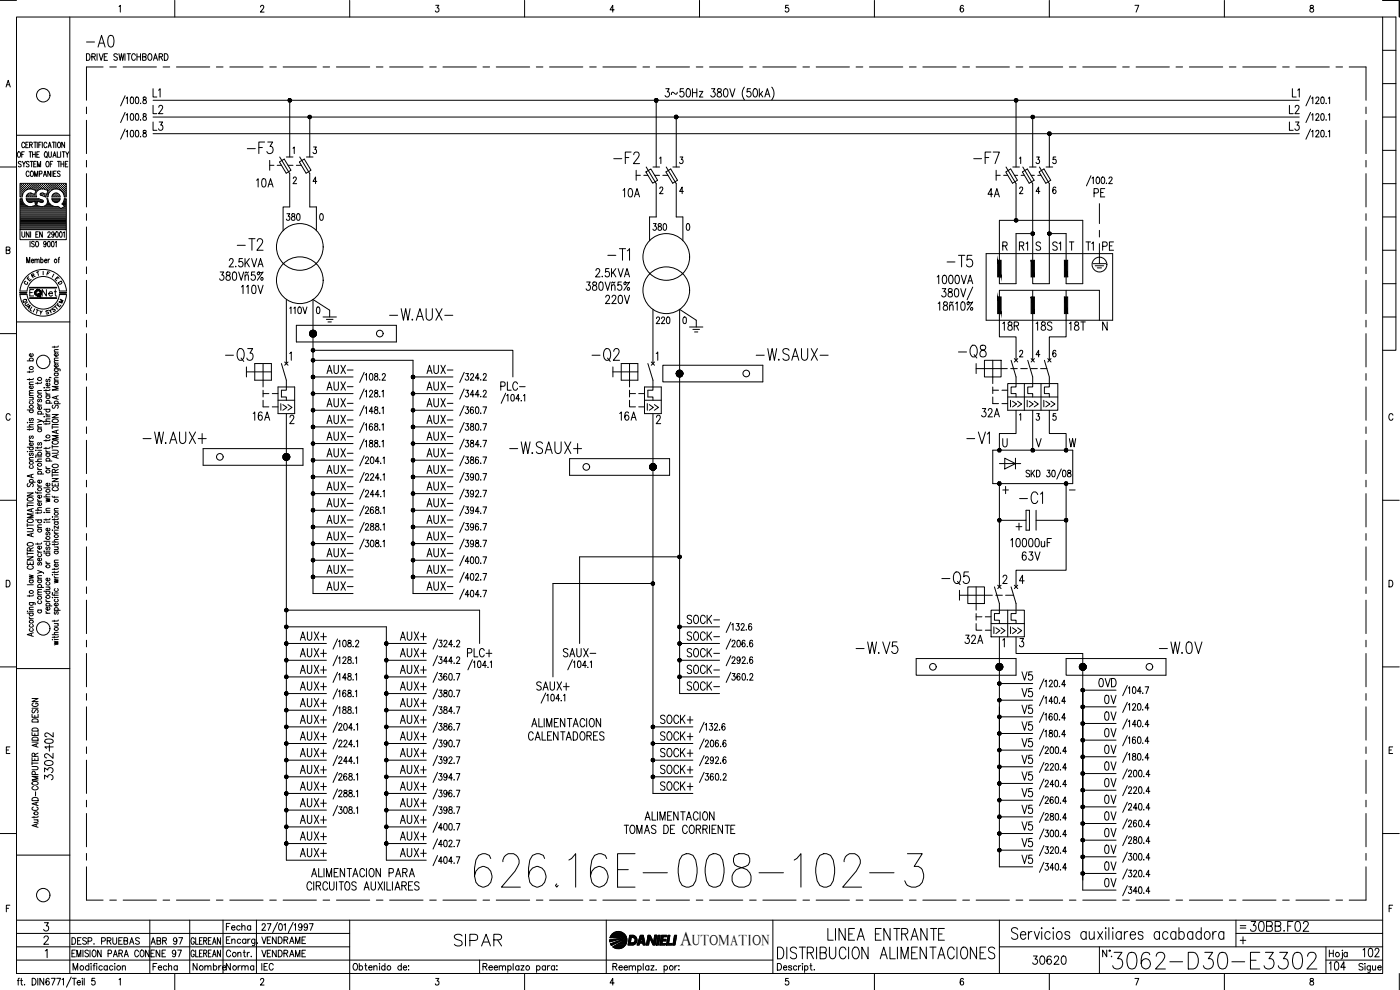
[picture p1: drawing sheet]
<svg xmlns="http://www.w3.org/2000/svg" width="420mm" height="297mm" viewBox="0 0 420 297" stroke-linecap="round" stroke-linejoin="round" font-family="sans-serif">
<defs><g id="words">
<text font-size="15" x="141.1" y="267.4">626.16E-008-102-3</text>
<text font-size="9.3" x="332.7" y="292.1">3062-D30-E3302</text>
<g font-size="7.5">
<text x="66.3" y="109.7">-Q3</text>
<text x="176.4" y="109.7">-Q2</text>
<text x="286.5" y="108.7">-Q8</text>
<text x="281.5" y="176.7">-Q5</text>
</g>
<g font-size="7.1">
<text x="24.7" y="15.5">-A0</text>
<text x="73" y="47.3">-F3</text>
<text x="183.1" y="50.4">-F2</text>
<text x="291" y="50.4">-F7</text>
<text x="69.8" y="76.2">-T2</text>
<text x="181.3" y="79.4">-T1</text>
<text x="115.7" y="97.4">-W.AUX-</text>
<text x="225.8" y="109.4">-W.SAUX-</text>
<text x="41.6" y="134.4">-W.AUX+</text>
<text x="151.7" y="137.2">-W.SAUX+</text>
<text x="288.9" y="134.4">-V1</text>
<text x="304.8" y="152.4">-C1</text>
<text x="255.8" y="197.2">-W.V5</text>
<text x="346.8" y="197.2">-W.0V</text>
<text x="135.1" y="285">SIPAR</text>
<text x="247.3" y="283.3">LINEA ENTRANTE</text>
</g>
<g font-size="6.6">
<text x="282.9" y="81.1">-T5</text>
<text x="373.9" y="280.8">30BB.F02</text>
</g>
<g font-size="6.2">
<text x="75.8" y="57.5">10A</text>
<text x="97" y="123.5">AUX-</text>
<text x="127" y="123.5">AUX-</text>
<text x="97" y="178.5">AUX-</text>
<text x="127" y="178.5">AUX-</text>
<text x="305.5" y="220.5">V5</text>
<text x="330.2" y="232.5">0V</text>
<text x="16.9" y="235.3" transform="rotate(-90 16.9 235.3)">3302-</text>
<text x="88.9" y="238.5">AUX+</text>
<text x="118.9" y="238.5">AUX+</text>
<text x="196.8" y="238.5">SOCK+</text>
<text x="305.5" y="250.5">V5</text>
<text x="397.6" y="292.5">104</text>
</g>
<text font-size="5.9" x="204.1" y="283.6">A</text>
<g font-size="5.7">
<text x="44.8" y="35.3">L2</text>
<text x="385.6" y="35.3">L2</text>
<text x="44.8" y="40.2">L3</text>
<text x="385.6" y="40.2">L3</text>
<text x="185.9" y="60.3">10A</text>
<text x="295.3" y="60.3">4A</text>
<text x="327" y="60.3">PE</text>
<text x="304.8" y="76.2">R1</text>
<text x="314.7" y="76.2">S1</text>
<text x="324.6" y="76.2">T1</text>
<text x="329.8" y="76.2">PE</text>
<text x="64.6" y="85.4">380Vñ5%</text>
<text x="71.3" y="89.3">110V</text>
<text x="174.6" y="88.2">380Vñ5%</text>
<text x="280.1" y="86.4">1000VA</text>
<text x="180.6" y="92.4">220V</text>
<text x="299.9" y="100.2">18R</text>
<text x="309.7" y="100.2">18S</text>
<text x="319.6" y="100.2">18T</text>
<text x="97" y="113.2">AUX-</text>
<text x="127" y="113.2">AUX-</text>
<text x="97" y="118.2">AUX-</text>
<text x="127" y="118.2">AUX-</text>
<text x="149.2" y="118.2">PLC-</text>
<text x="74.8" y="127.4">16A</text>
<text x="97" y="128.4">AUX-</text>
<text x="127" y="128.4">AUX-</text>
<text x="184.9" y="127.4">16A</text>
<text x="293.5" y="126.3">32A</text>
<text x="97" y="133.3">AUX-</text>
<text x="127" y="133.3">AUX-</text>
<text x="97" y="143.2">AUX-</text>
<text x="97" y="138.3">AUX-</text>
<text x="127" y="143.2">AUX-</text>
<text x="127" y="138.3">AUX-</text>
<text x="97" y="148.2">AUX-</text>
<text x="127" y="148.2">AUX-</text>
<text x="97" y="153.5">AUX-</text>
<text x="127" y="153.5">AUX-</text>
<text x="97" y="158.4">AUX-</text>
<text x="127" y="158.4">AUX-</text>
<text x="97" y="163.3">AUX-</text>
<text x="127" y="163.3">AUX-</text>
<text x="97" y="168.3">AUX-</text>
<text x="97" y="173.2">AUX-</text>
<text x="127" y="168.3">AUX-</text>
<text x="127" y="173.2">AUX-</text>
<text x="305.5" y="169.3">63V</text>
<text x="205" y="188.4">SOCK-</text>
<text x="88.9" y="193.3">AUX+</text>
<text x="118.9" y="193.3">AUX+</text>
<text x="205" y="193.3">SOCK-</text>
<text x="288.2" y="194.4">32A</text>
<text x="88.9" y="198.3">AUX+</text>
<text x="88.9" y="203.2">AUX+</text>
<text x="118.9" y="203.2">AUX+</text>
<text x="118.9" y="198.3">AUX+</text>
<text x="139" y="198.3">PLC+</text>
<text x="167.9" y="198.3">SAUX-</text>
<text x="205" y="203.2">SOCK-</text>
<text x="205" y="198.3">SOCK-</text>
<text x="88.9" y="208.1">AUX+</text>
<text x="118.9" y="208.1">AUX+</text>
<text x="159.8" y="208.1">SAUX+</text>
<text x="205" y="208.1">SOCK-</text>
<text x="305.5" y="205.3">V5</text>
<text x="328.4" y="207.4">0VD</text>
<text x="88.9" y="213.4">AUX+</text>
<text x="118.9" y="213.4">AUX+</text>
<text x="305.5" y="210.3">V5</text>
<text x="305.5" y="215.2">V5</text>
<text x="330.2" y="212.4">0V</text>
<text x="88.9" y="218.4">AUX+</text>
<text x="118.9" y="218.4">AUX+</text>
<text x="196.8" y="218.4">SOCK+</text>
<text x="330.2" y="217.3">0V</text>
<text x="16.9" y="225.8" transform="rotate(-90 16.9 225.8)">102</text>
<text x="88.9" y="223.3">AUX+</text>
<text x="118.9" y="223.3">AUX+</text>
<text x="196.8" y="223.3">SOCK+</text>
<text x="305.5" y="225.4">V5</text>
<text x="330.2" y="222.2">0V</text>
<text x="330.2" y="227.2">0V</text>
<text x="88.9" y="233.2">AUX+</text>
<text x="88.9" y="228.2">AUX+</text>
<text x="118.9" y="228.2">AUX+</text>
<text x="118.9" y="233.2">AUX+</text>
<text x="196.8" y="228.2">SOCK+</text>
<text x="196.8" y="233.2">SOCK+</text>
<text x="305.5" y="230.4">V5</text>
<text x="305.5" y="235.3">V5</text>
<text x="330.2" y="237.4">0V</text>
<text x="88.9" y="243.4">AUX+</text>
<text x="118.9" y="243.4">AUX+</text>
<text x="305.5" y="245.2">V5</text>
<text x="305.5" y="240.2">V5</text>
<text x="330.2" y="242.4">0V</text>
<text x="88.9" y="248.4">AUX+</text>
<text x="118.9" y="248.4">AUX+</text>
<text x="330.2" y="247.3">0V</text>
<text x="88.9" y="253.3">AUX+</text>
<text x="118.9" y="253.3">AUX+</text>
<text x="305.5" y="255.4">V5</text>
<text x="330.2" y="257.2">0V</text>
<text x="330.2" y="252.2">0V</text>
<text x="88.9" y="258.2">AUX+</text>
<text x="118.9" y="258.2">AUX+</text>
<text x="305.5" y="260.3">V5</text>
<text x="330.2" y="262.5">0V</text>
<text x="330.2" y="267.4">0V</text>
<text x="308.7" y="290.7">30620</text>
<text x="407.8" y="288.2">102</text>
</g>
<g font-size="5.3">
<text x="49" y="30.3" transform="rotate(-90 49 30.3)">L1</text>
<text x="390.9" y="30.3" transform="rotate(-90 390.9 30.3)">L1</text>
<text x="84.7" y="67.4">380</text>
<text x="195.8" y="98.4">220</text>
<text x="66.7" y="280.5">Fecha</text>
<text x="44.1" y="284.7">ABR 97</text>
<text x="56.8" y="292.5">Nombre</text>
<text x="66.7" y="292.5">Norma</text>
</g>
<g font-size="4.9">
<text x="194.7" y="70.2">380</text>
<text x="11.3" y="90">Net</text>
<text x="85.7" y="95.2">110V</text>
<text x="82.9" y="124.2">I&gt;&gt;</text>
<text x="193" y="124.2">I&gt;&gt;</text>
<text x="297" y="191.2">I&gt;&gt;</text>
<text x="302" y="191.2">I&gt;&gt;</text>
<text x="44.1" y="288.2">ENE 97</text>
<text x="77.3" y="288.2">VENDRAME</text>
</g>
<text font-size="4.4" x="207.7" y="283.6">UTOMATION</text>
<g font-size="4">
<text x="7.1" y="85.4">E</text>
<text x="16.2" y="86.4">D</text>
<text x="5.6" y="92.1">Q</text>
<text x="6.3" y="92.8">U</text>
<text x="6.7" y="93.8">A</text>
<text x="10.6" y="95.6">Y</text>
<text x="14.5" y="94.5">S</text>
<text x="16.6" y="92.1">M</text>
</g>
<g font-size="3.5">
<text x="12.7" y="83.6">F</text>
<text x="6" y="86.4">C</text>
<text x="371.1" y="279.8">=</text>
</g>
<text font-size="2.6" x="319.6" y="148.2">-</text>
</g></defs>
<!-- layer: DCA_A3E2|CART -->
<g fill="none" stroke="#000" stroke-width=".3">
<path d="M0 .1h5M5 5.1h410v287h-410zM21 5.1v287M35.7 2l.4-.4v2M52.5 .1v5M78.2 2.1l.3-.5 .5 .1 .2 .5-.2 .5-.9 .9h1.1M104.9 .1v5M130.8 1.6h.9l-.5 .8a.62 .62 0 0 1 .5 .9 .62 .62 0 0 1-1.1-.1M157.4 .1v5M184.3 2.9h-1.2l.8-1.3v2M209.9 .1v5M236.6 1.6h-.8l-.1 .9a.62 .62 0 0 1 .9 0 .62 .62 0 0 1-.1 .9 .62 .62 0 0 1-.9-.2"/>
<path d="M262.4 .1v5M289.1 1.9l-.3-.3a1.16 1.16 0 0 0-.1 2 .59 .59 0 0 0 .5-.8 .59 .59 0 0 0-1-.1v.2M314.9 .1v5M340.6 1.6h1.2l-.8 2M367.5 .1v5M393.3 1.7v.6a.75 .75 0 0 1 .8 .4 .75 .75 0 0 1-.2 .9 .66 .66 0 0 1-.8-.6 .66 .66 0 0 1 .8-.6l.3-.3-.1-.4zM415 .1h4.9v5M415 5.1h3.9v100h-3.9M415 15.1h3.9M1.8 26.1l.7-2 .6 2M2 25.4h.8M415 35.1h3.9"/>
<path d="M415 25.1h3.9M0 50.1h5M5 40.6h16M5.5 45.6l.1-.1a.82 .82 0 0 1 .6 .9 .82 .82 0 0 1-.7 .7l-.3-.5zM6.1 56.9h.1M6.1 56.3h.1M6.1 55.7h.1M6.1 57.6h.1M6.1 58.2h.1M6.1 58.8h.1M6.1 59.8h.4M6.3 57.3h.1"/>
<path d="M6.3 56.6h.1M6.3 56h.1M6.3 55.4h.1M6.3 57.9h.1M6.3 58.5h.1M6.3 48.7l-.5-.3-.3 .3 .1 .3a.74 .74 0 0 1 .6 1l-.7-.1M6.4 55.3v.1M6.4 55.9v.1M6.4 56.5v.2M6.4 57.2v.1M6.4 57.8v.1M6.4 58.4v.2"/>
<path d="M6.5 46.3h.5M6.6 59.1h-.6v-4.1h13.9v4.1h-.6M6.6 59.6h-.6v9.3h13.9v-9.3h-.6l-.7 1.6 .7 .8-1 .6-.9-.6M6.6 56.9h.2M6.6 56.3h.2M6.6 55.7h.2M6.6 57.6h.2M6.6 58.2h.1M6.7 59.6l.1 .8M6.7 48.4l.5 .8 .5-.8M6.7 55.6v.1M6.7 56.2v.2"/>
<path d="M6.7 56.8v.2M6.7 57.5v.1M6.7 58.1v.2M6.8 58.3l-.1 .8M6.9 57.3h.2M6.9 56h.2M7 56.5l-.1 .1M7 55.3l-.1 .1M7 55.9v.1M7 57.2v.1M7.2 49.2v.9M7.2 56.9h.2"/>
<path d="M7.2 56.3h.2M7.2 55.7h.2M7.3 45.5h-.8v1.7M7.3 55.6v.1M7.3 56.2v.2M7.3 56.8v.2M7.4 43.1a.46 .46 0 0 0-.6-.4 .46 .46 0 0 0-.3 .6v.4a.46 .46 0 0 0 .3 .6 .46 .46 0 0 0 .6-.4M7.6 56.6h.1M7.6 56h.1M7.6 55.4h.1M7.7 55.3v.1M7.7 55.9v.1"/>
<path d="M7.7 56.5v.2M7.7 43.5h.5M7.8 59.1h3.2M7.8 59.6h3.8M7.9 56.9h.1M7.9 56.3h.1M7.9 55.7h.1M7.9 59.6l.2 .6 .7 .5 1.6-.3 .3 1.2a2.7 2.7 0 0 1-2.8 .1l-.6-.5-.5-.8M8 55.6v.1M8 56.2v.2M8 56.8v.1M8 58.8l-.1 .3"/>
<path d="M8 59.8h3.6M8 58.8h.1M8.2 56h.1M8.2 58.5h.1M8.3 56.5l-.1 .1M8.3 55.3l-.1 .1M8.3 55.9v.1M8.3 58.4v.2M8.5 42.7h-.8v1.6h.8M8.5 56.3h.2M8.5 55.7h.2M8.5 58.8h.2"/>
<path d="M8.6 58.2h.1M8.6 55.6v.1M8.6 56.2v.2M8.6 58.2v.1M8.6 58.7v.2M8.7 48.7l-.5-.3-.3 .3 .1 .3a.74 .74 0 0 1 .6 1l-.7-.1M8.7 51.7a.46 .46 0 0 0-.5-.4 .46 .46 0 0 0-.4 .6v.5a.46 .46 0 0 0 .4 .5 .46 .46 0 0 0 .5-.3M8.7 45.5h.8M8.8 56.6h.2M8.8 56h.2M8.8 55.4h.2M8.8 58.5h.2"/>
<path d="M8.9 43.5l.7-.1 .1-.6-.8-.1v1.6M8.9 55.3v.1M8.9 55.9v.1M8.9 56.5v.1M8.9 58.4v.2M9.1 48.4h.8M9.1 45.5v1.7M9.1 56.3h.2M9.1 55.7h.2M9.1 58.2h.2M9.1 58.8h.2M9.2 55.6v.1"/>
<path d="M9.2 56.2v.2M9.2 58.1v.2M9.2 58.7v.2M9.3 51.4l.1-.1a.79 .79 0 0 1 .7 .9 .79 .79 0 0 1-.8 .7l-.2-.5zM9.3 43.5l.4 .8M9.5 58h-.9l-.7 .8M9.5 48.4v1.7M9.5 56h.1M9.5 58.5h.1M9.6 56.5l-.1 .1M9.6 55.3l-.1 .1M9.6 55.9v.1"/>
<path d="M9.6 58.4v.2M9.8 46.3h.8M9.8 45.5v1.7M9.8 56.3h.1M9.8 55.7h.1M9.8 58.8h.1M9.8 56.8l1 .3-.4 1.2-1-.3M9.9 56.8a2.52 2.52 0 0 0-3.1 1.5M9.9 55.6v.1M9.9 56.2v.2M9.9 58.2v.1M9.9 58.7v.2"/>
<path d="M10.1 42.7h.9M10.1 49.2h.5M10.1 56.6h.1M10.1 56h.1M10.1 55.4h.1M10.1 58.5h.1M10.2 55.3v.1M10.2 55.9v.1M10.2 56.5v.2M10.2 58.4v.2M10.4 52.9v-1.6l.4 1.6 .5-1.6v1.6M10.4 56.9h.2"/>
<path d="M10.4 56.3h.2M10.4 55.7h.2M10.4 58.8h.2M10.5 55.6v.1M10.5 56.2v.2M10.5 56.8v.2M10.5 58.7v.2M10.5 42.7v1.6M10.5 58.2h.1M10.6 45.5v1.7M10.8 56.6h.1M10.8 56h.1"/>
<path d="M10.8 55.4h.1M10.8 55.3v.1M10.8 55.9v.1M10.8 56.5v.2M10.9 48.4h-.8v1.7h.8M10.9 57.3h.1M11 46.3h.5M11 56.9h.2M11 56.3h.2M11 55.7h.2M11.1 55.6v.1M11.1 56.2v.2"/>
<path d="M11.1 56.8v.2M11.2 42.7v1.6M11.2 50.1v-1.7l.5 1.7 .5-1.7v1.7M11.4 56h.1M11.5 56.5l-.1 .1M11.5 55.3l-.1 .1M11.5 55.9v.1M11.6 59.6l1.3 .5 .1 .5-.3 .1M11.6 43.5h.5M11.7 56.3h.2M11.7 55.7h.2M11.8 55.6v.1"/>
<path d="M11.8 56.2v.2M11.8 45.5h-.8v1.7h.8M11.8 52.2l.8-.2-.1-.6-.7-.1v1.6M12 56.6h.1M12 56h.1M12 55.4h.1M12.1 55.3v.1M12.1 55.9v.1M12.1 56.5v.2M12.1 58.6l1.1 .3M12.3 58l-.3 .2 .2 .3M12.3 56.3h.2"/>
<path d="M12.3 55.7h.2M12.3 58.2h.2M12.4 42.7h-.8v1.6M12.4 55.6v.1M12.4 56.2v.2M12.4 58.1v.2M12.7 56.6h.1M12.7 56h.1M12.7 58.5h.1M12.7 42.7v1.6M12.7 56.7l.8 .1M12.7 56.7a1.68 1.68 0 0 0-1.7 2.4"/>
<path d="M12.7 55.3v.1M12.7 55.9v.1M12.7 56.5v.1M12.7 58.4v.2M13 56.3h.1M13 55.7h.1M13 58.2h.1M13 52.9l.5-1.6 .5 1.6M13 55.6v.1M13 56.2v.2M13 58.1v.2M13.1 58h-.8"/>
<path d="M13.2 58.9l1.1 .2M13.2 52.4h.6M13.3 56.6h.1M13.3 56h.1M13.3 55.4h.1M13.3 58.5h.1M13.4 55.3v.1M13.4 55.9v.1M13.4 56.5v.2M13.4 58.4v.2M13.5 56.8l.9 .3-.4 1.2-.9-.3M13.5 45.6l.2-.1a.88 .88 0 0 1 .5 .9 .88 .88 0 0 1-.5 .8 1.07 1.07 0 0 1-.2-1.6z"/>
<path d="M13.6 56.3h.2M13.6 55.7h.2M13.6 58.8h.2M13.7 55.6v.1M13.7 56.2v.2M13.7 58.7v.2M13.8 46.9l.4 .5M13.9 56h.2M13.9 58.5h.2M14 48.5l.1-.1a.82 .82 0 0 1 .7 .9 .82 .82 0 0 1-.8 .7l-.2-.5zM14 56.5l-.1 .1M14 55.3l-.1 .1"/>
<path d="M14 55.9v.1M14 58.4v.2M14.1 59.6h.3l.1 .8M14.1 43.1a.46 .46 0 0 0-.6-.4 .46 .46 0 0 0-.3 .6v.4a.46 .46 0 0 0 .3 .6 .46 .46 0 0 0 .6-.4M14.1 59.6a1.69 1.69 0 0 1-.4 1.9 1.69 1.69 0 0 1-1.9 .4M14.2 58.8h.1M14.2 56.9h.2M14.2 56.3h.2M14.2 55.7h.2M14.2 58.2h.2M14.3 55.6v.1M14.3 56.2v.2"/>
<path d="M14.3 56.8v.2M14.3 58.1v.2M14.4 57.6h.1M14.4 44.3l.5-1.6 .5 1.6M14.5 58.3a2.46 2.46 0 0 1 2.3-1.6 2.46 2.46 0 0 1 2.3 1.6M14.5 58.3l-.1 .8M14.6 57.3h.1M14.6 56.6h.1M14.6 56h.1M14.6 55.4h.1M14.6 57.9h.1M14.6 45.5v1.5l.3 .2 .5-.2v-1.5"/>
<path d="M14.6 43.8h.6M14.6 55.3v.1M14.6 55.9v.1M14.6 56.5v.2M14.6 57.2v.1M14.6 57.8v.1M14.9 56.9h.1M14.9 56.3h.1M14.9 55.7h.1M14.9 55.6v.1M14.9 56.2v.2M14.9 56.8v.2"/>
<path d="M15.1 49.2h.4M15.2 51.3v1.6l-.8-1.6v1.6M15.2 56h.1M15.3 56.5l-.1 .1M15.3 55.3l-.1 .1M15.3 55.9v.1M15.5 56.3h.2M15.5 55.7h.2M15.5 59.1h2.5M15.5 59.6h2.5M15.6 55.6v.1M15.6 56.2v.2"/>
<path d="M15.6 56.8l-.1 .1M15.6 59.6l.1 .3M15.6 51.3v1.6M15.6 59.9l.8 .8h.9M15.7 59.8h2.2M15.7 58.8l-.1 .3M15.7 42.7h.9M15.8 48.4h-.7v1.7M15.8 56.6h.2M15.8 56h.2M15.8 55.4h.2M15.9 47.2l.5-1.7 .4 1.7"/>
<path d="M15.9 55.3v.1M15.9 55.9v.1M15.9 56.5v.2M16 58.5l-.1 .1M16.1 46.6h.6M16.1 52.1h.5M16.1 42.7v1.6M16.1 56.3h.2M16.1 55.7h.2M16.1 58.8h.2M16.2 55.6v.1M16.2 56.2v.2"/>
<path d="M16.2 58.2v.1M16.2 58.7v.2M16.3 58.2h.1M16.5 56h.1M16.5 58.5h.1M16.6 55.3l-.1 .1M16.6 55.9v.1M16.6 56.5l-.1 .1M16.6 58.4v.2M16.8 42.7v1.6M16.8 56.3h.1M16.8 55.7h.1"/>
<path d="M16.8 58.2h.1M16.8 58.8h.1M16.8 51.3h-.7v1.6h.7M16.8 55.6v.1M16.8 56.2v.2M16.8 58.1v.2M16.8 58.7v.2M17.1 56.6h.1M17.1 56h.1M17.1 55.4h.1M17.1 58.5h.1M17.2 45.5v1.7h.7"/>
<path d="M17.2 55.3v.1M17.2 55.9v.1M17.2 56.5v.2M17.2 58.4v.2M17.2 48.4h.9M17.3 58l.7 .8M17.3 58h-.9l-.8 .8M17.4 56.3h.2M17.4 55.7h.2M17.4 58.8h.2M17.5 42.7h.1a.82 .82 0 0 1 .6 .8 .82 .82 0 0 1-.7 .8l-.3-.6zM17.5 55.6v.1"/>
<path d="M17.5 56.2v.2M17.5 58.7v.2M17.7 48.4v1.7M17.7 56h.2M17.8 56.5l-.1 .1M17.8 55.3l-.1 .1M17.8 55.9v.1M18 58.8l.1 .3M18 51.5l-.3-.2-.5 .2 .1 .4 .7 .6-.1 .4-.7-.2M18 56.9h.2M18 56.3h.2M18 55.7h.2"/>
<path d="M18.1 59.6l-.3 .6-.5 .5M18.1 55.6v.1M18.1 56.2v.2M18.1 56.8v.2M18.2 45.5v1.7M18.3 49.2h.8M18.3 48.4v1.7M18.4 56.6h.1M18.4 56h.1M18.4 55.4h.1M18.5 57.2v.1M18.5 55.3v.1"/>
<path d="M18.5 55.9v.1M18.5 56.5v.2M18.7 45.5h.8M18.7 56.9h.1M18.7 56.3h.1M18.7 55.7h.1M18.8 57.5v.1M18.8 55.6v.1M18.8 56.2v.2M18.8 56.8v.2M19 57.3h.1M19 56.6h.1"/>
<path d="M19 56h.1M19 55.4h.1M19 57.9h.1M19.1 45.5v1.7M19.1 55.3v.1M19.1 55.9v.1M19.1 56.5v.2M19.1 57.2v.1M19.1 57.8v.1M19.1 58.3l.2 .8M19.1 48.4v1.7M19.3 56.9h.2"/>
<path d="M19.3 56.3h.2M19.3 55.7h.2M19.3 57.6h.2M19.3 58.2h.2M19.3 58.8h.2M19.4 42.7v1.6l-.9-1.6v1.6M19.4 55.6v.1M19.4 56.2v.2M19.4 56.8v.2M19.4 57.5v.1M19.4 58.1v.2M19.4 58.7v.2"/>
<path d="M19.4 59.8h.4M19.6 49.2h.5M19.6 57.3h.2M19.6 56h.2M19.6 58.5h.2M19.7 45.5l.5 .8 .5-.8M19.7 56.5l-.1 .1M19.7 55.3l-.1 .1M19.7 57.8l-.1 .1M19.7 55.9v.1M19.7 57.2v.1M19.7 58.4v.2"/>
<path d="M20.2 46.3v.9M20.4 48.4h-.8v1.7h.8M415 55.1h3.9M415 45.1h3.9M1.9 75h.9l.1-.7-1-.2v2l.9-.1 .2-.6-.4-.4M6 68.9v3h13.9v-3M6.1 64.5h13.7M6.1 64.2h13.7M6.1 63.9h13.7M6.1 63.6h13.7M6.1 63.3h13.7M6.1 63h13.7"/>
<path d="M6.1 62.6h12.1M6.1 62.3h11.7M6.1 62h2.3M6.1 61.7h1.6M6.1 61.4h1.2M6.1 61.1h.9M6.1 60.7h.8M6.1 60.4h.6M6.1 60.1h.5M6.1 64.9h13.7M6.1 65.2h13.7M6.1 65.5h13.7"/>
<path d="M6.1 65.8h13.7M6.1 66.2h13.7M6.1 66.4h13.7M6.1 66.8h13.7M6.1 67.1h13.7M6.1 67.4h13.7M6.1 67.7h13.7M6.1 68.1h13.7M6.1 68.4h13.7M6.1 68.7h13.7M6.6 69.5v1.2l.3 .5 .5-.3v-1.4M8 78.9v-1.7l.5 1.7 .4-1.7v1.7"/>
<path d="M8.1 60.1h4.5M8.4 60.4h1.7M8.7 69.5v1.7l-.8-1.7v1.7M9 72.4v1.7M9.2 69.5v1.7M9.4 78.2h.7l-.1-.4a.48 .48 0 0 0-.6 .5 .48 .48 0 0 0 .6 .5l.1-.2M9.8 62h2.1M10.3 72.6a.42 .42 0 0 0-.6-.2 .42 .42 0 0 0-.1 .7l.5 .2a.43 .43 0 0 1 .1 .7 .43 .43 0 0 1-.7-.2M10.5 78l.3-.2h.2l.1 1.1M10.5 77.8v1.1M10.5 60.4h.7M10.6 60.7h.5"/>
<path d="M10.7 61.1h.3M10.7 61.7h.3M10.8 72.6l.2-.2a.86 .86 0 0 1 .6 .8 .86 .86 0 0 1-.6 .9l-.3-.7zM10.8 61.4h.2M10.8 70.3h.4M11.1 78l.3-.2h.3l.1 1.1M11.5 69.5h-.7v1.7h.7M11.6 60.4h1.3M12.2 60.7l-.9-.3-.3 1.2 .8 .3M12.2 78l.2-.2a.48 .48 0 0 1 .6 .5 .48 .48 0 0 1-.6 .5l-.2-.2M12.2 77.2v1.7M12.3 60.7l.4 .1"/>
<path d="M12.7 69.5v1.7l-.8-1.7v1.7M13.3 62h2.8M13.4 78.2h.7l-.1-.3a.45 .45 0 0 0-.6 .4 .45 .45 0 0 0 .5 .5l.2-.2M13.8 61.7h1.6M13.8 73l-.1 .3a.42 .42 0 0 1-.6-.4 .42 .42 0 0 1 .7-.3l-.1 1.4-.3 .1-.3-.3M14.1 61.4h.9M14.2 61.1h.5M14.3 60.7h.2M14.4 69.9a.43 .43 0 0 1 .7-.3 .43 .43 0 0 1-.2 .8l-.6 .8h.8M14.4 60.4h.1M14.4 72.5l.2-.1a.95 .95 0 0 1 0 1.7l-.4-.8zM14.4 77.8v1.1"/>
<path d="M14.5 60.4l.2 .4a2.51 2.51 0 0 0 2.7 1.1M14.9 77.8l-.5 .4M15.6 72.5l.2-.1a.95 .95 0 0 1 0 1.7l-.4-.8zM15.8 60.1h2M16.1 60.4h1.4M16.3 70.1l-.2 .4a.42 .42 0 0 1-.6-.5 .42 .42 0 0 1 .7-.2l-.1 1.3-.3 .1-.3-.3M16.6 72.7l.3-.3v1.7M16.8 69.6l.2-.1a.95 .95 0 0 1 0 1.7l-.3-.7zM17.4 77.8h.4M17.9 77.2l-.3 .3v1.4M18 69.6l.2-.1a.95 .95 0 0 1 0 1.7l-.4-.7zM18.3 62.6h1.5"/>
<path d="M18.8 61.1h1M18.9 62.3h.9M18.9 61.4h.9M19 69.8l.3-.3v1.7M19 60.7h.8M19.2 61.7h.6M19.2 60.4h.6M19.3 60.1h.5M19.5 62h.3M415 75.1h3.9M415 65.1h3.9M5 96.6h16"/>
<path d="M6 87.3a7 7 0 0 1 7-6.5 7 7 0 0 1 7 6.5M6 88.4a7 7 0 0 0 7 6.5 7 7 0 0 0 7-6.5M8.1 87.3a4.9 4.9 0 0 1 4.9-4.3 4.9 4.9 0 0 1 4.8 4.3M8.1 88.4a4.9 4.9 0 0 0 4.9 4.3 4.9 4.9 0 0 0 4.8-4.3M8.9 86.2h8.1v.2h-8.1M8.9 89.4h8.1v.1h-8.1zM9 86.3h7.9M9 89.4h7.9M10.1 86.9h-1.2v1.9M415 95.1h3.9M415 85.1h3.9M0 100.1h5"/>
<path d="M8.2 108.3h1.8M8.8 111.4v.4M8.8 113.6v.5M8.8 119.2h1.2M8.8 118.7h1.2M8.8 115.4h1.2M9.1 108.3l-.2-.2a.51 .51 0 0 1 .6-.7 .51 .51 0 0 1 .2 .9M9.7 119.2l.3 .4-.1 .3-1.1 .1M9.7 115.8a.49 .49 0 0 1 0 .7 .49 .49 0 0 1-.6 0 .49 .49 0 0 1-.1-.6l.3-.1v.8M9.7 106.1l.2 .2a.52 .52 0 0 1-.5 .7 .52 .52 0 0 1-.4-.8l.3-.1v.9M10 117.9l-1.1 .1-.1 .3 .3 .4M10 117.2h-1.1l-.1 .4 .3 .3"/>
<path d="M10 114.6l-1.1 .1-.1 .3 .3 .4M10 113.5l-.1 .3-1.7 .1M10 111.3l-.3 .3h-1.5M11.3 114.7v.5M11.3 118h1.2M11.6 119.8l-.3 .3 .3 .5 .4-.7h.4l.1 .4-.3 .3M12.5 117.2h-1.1l-.1 .4 .3 .4M12.5 114.6l-.4 .4h-1.4M13.3 116.2v.2zM13.8 117.7l.1 .4 .4 .2M13.8 116.9v.5M13.8 118.8h1.2"/>
<path d="M13.8 118.3h1.2M13.8 116.3h1.2M14.1 118.8l-.2 .1a.52 .52 0 0 0 .5 .7 .52 .52 0 0 0 .3-.8M14.1 113.8l-.3 .3 .1 .4h.3l.3-.6 .2-.1 .3 .3-.3 .4M14.7 115a.5 .5 0 0 1 .1 .6 .5 .5 0 0 1-.7 .1 .5 .5 0 0 1-.1-.7h.3v.8M14.9 113.2l.4 .2M15 116.8l-.4 .4h-1.4M16.3 110.6l1.6 .1 .1 .6M16.3 103.9v.4M16.3 114.5h1.2M16.3 114.1h1.2M16.3 112h1.2"/>
<path d="M16.3 109h1.2M16.3 105.6h1.2M16.6 114.5l-.2 .2a.51 .51 0 0 0 .6 .7 .51 .51 0 0 0 .2-.9M16.6 112l-.2 .1a.53 .53 0 0 0 .5 .7 .53 .53 0 0 0 .5-.7l-.2-.1M16.6 110.6l-.2 .2a.52 .52 0 0 0 .5 .7 .52 .52 0 0 0 .3-.9M16.9 118.9v.7M17.2 109.3l.2 .2a.52 .52 0 0 1-.5 .7 .52 .52 0 0 1-.4-.8l.3-.1v.9M17.2 106.1l.2 .1a.52 .52 0 0 1-.5 .7 .52 .52 0 0 1-.4-.8h.3v.8M17.5 118.7l-1.8 .6 1.8 .5M17.5 115.9h-1.8l1.8 .6-1.8 .5h1.8M17.5 113.3l-1.1 .1-.1 .3 .3 .4M17.5 108.2h-1.1l-.1 .4 .3 .4"/>
<path d="M17.5 107.4l-1.1 .1-.1 .4 .3 .3M17.5 104.9l-1.1 .1-.1 .3 .3 .3M17.5 103.8l-.1 .3h-1.7M3 124.6a.63 .63 0 0 0-.7-.5 .63 .63 0 0 0-.5 .8v.4a.63 .63 0 0 0 .5 .8 .63 .63 0 0 0 .7-.5M8.2 135.5h.1zM8.2 126.8h.1zM8.2 128.1h1.8M8.2 134.2h1.8M8.2 123h1.8M8.8 131.9l.1 .3 .4 .2M8.8 128.6v.5M8.8 138h1.2"/>
<path d="M8.8 135.5h1.2M8.8 132.4h1.2M8.8 126.8h1.2M9.1 139.7l-.2 .2a.53 .53 0 0 0 .5 .6 .53 .53 0 0 0 .5-.6l-.2-.2M9.1 136l-.3 .2 .1 .4h.3l.3-.6h.2l.3 .2-.3 .5M9.1 134.2a.55 .55 0 0 0 .2 .9 .55 .55 0 0 0 .7-.7l-.3-.2M9.1 130.8l-.3 .3 .1 .4h.3l.3-.6 .2-.1 .3 .3-.3 .5M9.1 125.5l-.3 .3 .3 .5 .4-.7h.4l.1 .4-.3 .3M9.1 123a.55 .55 0 0 0 .2 .9 .55 .55 0 0 0 .7-.6l-.3-.3M9.1 120.4l-.2 .2a.51 .51 0 0 0 .6 .6 .51 .51 0 0 0 .2-.8M9.7 132.9l.2 .1a.52 .52 0 0 1-.5 .7 .52 .52 0 0 1-.4-.7l.3-.1v.8M10 137.3h-1.1l-.1 .4 .3 .3"/>
<path d="M10 128.6l-.1 .2-1.7 .1M10 127.4l-1.1 .1-.1 .3 .3 .3M10.7 137.1h.1zM10.7 135.1h.1zM10.7 138.5h1.8M10.7 136.6h1.8M11.3 125.8l1.2 .5-1.2 .4M11.3 121l.1 .3 .4 .3M11.3 134.1v.5M11.3 137.1h1.2M11.3 135.1h1.2M11.3 128.7h1.2"/>
<path d="M11.3 128.2h1.2M11.3 124.2h1.8M11.3 121.6h1.2M11.6 136.6a.51 .51 0 0 1-.1-.8 .51 .51 0 0 1 .8 0 .51 .51 0 0 1-.1 .8M11.6 132.8l-.3 .2 .1 .5h.3l.3-.7h.2l.3 .2-.3 .5M11.6 128.7a.51 .51 0 0 0-.1 .7 .51 .51 0 0 0 .8 0 .51 .51 0 0 0-.1-.7M11.6 124.2a.49 .49 0 0 1-.1-.7 .49 .49 0 0 1 .7 0 .49 .49 0 0 1 0 .7M12.2 122a.5 .5 0 0 1 .1 .7 .5 .5 0 0 1-.7 0 .5 .5 0 0 1 0-.7h.2v.9M12.5 137.7l-1.1 .1-.1 .4 .3 .3M12.5 134l-.1 .3-1.7 .1M12.5 127.4l-1.1 .1-.1 .3 .3 .4M12.5 126.3l.6 .3v.2"/>
<path d="M13.2 126.4h1.8M13.2 122.8h1.8M13.3 125.1h.1M13.8 140l.1 .4 .4 .2M13.8 135.1l.1 .4 .4 .1M13.8 124l.1 .3 .4 .2M13.8 126.9v.5M13.8 131.9v.5M13.8 134.2v.5M13.8 138.3h1.8M13.8 136.1h1.2M13.8 135.6h1.2"/>
<path d="M13.8 125h1.2M13.8 124.5h1.2M13.8 121h1.8M14.1 138.3a.49 .49 0 0 1-.1-.7 .49 .49 0 0 1 .7 0 .49 .49 0 0 1 0 .7M14.1 136.1l-.2 .2a.52 .52 0 0 0 .5 .7 .52 .52 0 0 0 .3-.9M14.1 122.8l-.2 .1a.52 .52 0 0 0 .5 .8 .52 .52 0 0 0 .3-.9M14.1 121a.49 .49 0 0 1-.1-.7 .49 .49 0 0 1 .7 0 .49 .49 0 0 1 0 .7M15 134.2l-.4 .3h-1.4M15 131.9l-.4 .3h-1.4M15 126.9l-.1 .3h-1.7M15 125.7h-1.1l-.1 .4 .3 .3M15.7 135.1h1.5l.3 .4-.3 .5h-1.5"/>
<path d="M15.7 124.4h1.8l-1.8 .9h1.8M15.7 128.1h1.8M15.7 127.7v.9M15.7 133.5v1M15.7 134h1.8M15.7 127.4h1.8M15.7 139.5a.9 .9 0 0 1 1.1-.3 .9 .9 0 0 1 .6 .9 1.06 1.06 0 0 1-1.7-.5zM15.7 132.4a.9 .9 0 0 1 1.1-.3 .9 .9 0 0 1 .6 .9 1.02 1.02 0 0 1-1.7-.4zM15.7 126a.9 .9 0 0 1 1.1-.3 .9 .9 0 0 1 .6 .9 1.06 1.06 0 0 1-1.7-.5zM15.9 121.6l-.2 .3 .2 .6h.4l.3-.7a.48 .48 0 0 1 .8-.2 .48 .48 0 0 1 0 .8l-.2 .1M16.3 121.1h1.8M16.6 121.1l-.2-.1a.53 .53 0 0 1 .5-.7 .53 .53 0 0 1 .5 .7l-.2 .1"/>
<path d="M16.9 129.2v.7M16.9 136.6v.7M17.5 136.4l-1.8 .6 1.8 .5M17.5 130.7h-1.8l1.8 .5-1.8 .6h1.8M17.5 129l-1.8 .6 1.8 .5M418 124.6a.63 .63 0 0 0-.7-.5 .63 .63 0 0 0-.5 .8v.4a.63 .63 0 0 0 .5 .8 .63 .63 0 0 0 .7-.5M0 150.1h5M8.2 158.6h1.3l.5 .4-.1 .3-.4 .2h-1.3M8.2 147.9h1.8l-1.8 .9h1.8M8.2 151.2v.9M8.2 157.1v.9M8.2 157.6h1.8"/>
<path d="M8.2 151.7h1.8M8.2 150.9h1.8M8.3 156a.9 .9 0 0 1 1-.4 .9 .9 0 0 1 .6 .9 .9 .9 0 0 1-1 .4 .9 .9 0 0 1-.6-.9zM8.3 149.5a.9 .9 0 0 1 1-.3 .9 .9 0 0 1 .6 .9 1.06 1.06 0 0 1-1.7-.4zM8.4 145.1l-.2 .3 .2 .6 .5-.1 .4-.8h.4l.3 .3-.3 .6M8.8 144.7h1.8M9.1 144.7l-.2-.2a.51 .51 0 0 1 .6-.7 .51 .51 0 0 1 .2 .9M9.4 142.5v.7M9.4 152.8v.6M10 160l-1.8 .5 1.8 .6M10 154.2h-1.8l1.8 .6-1.8 .5h1.8M10 152.6l-1.8 .5 1.8 .6"/>
<path d="M10 142.3l-1.8 .5 1.8 .6M10.7 147.6l.1 .3h1.7M10.7 156h1.8M10.7 153.1h1.8M11.3 149.8l.1 .4 .4 .2M11.3 145.3l.1 .4 .4 .2M11.3 140.3l.1 .3 .4 .3M11.3 147.6v.6M11.3 153.6v.5M11.3 158.8h1.2M11.3 158.3h1.2M11.3 150.4h1.2"/>
<path d="M11.3 145.9h1.2M11.3 142.2h1.8M11.3 140.9h1.2M11.6 158.8a.51 .51 0 0 0-.1 .7 .51 .51 0 0 0 .8 0 .51 .51 0 0 0-.1-.7M11.6 156a.51 .51 0 0 0-.1 .7 .51 .51 0 0 0 .8 0 .51 .51 0 0 0-.1-.7M11.6 142.2a.49 .49 0 0 1-.1-.7 .49 .49 0 0 1 .7 0 .49 .49 0 0 1 0 .7M12.2 150.8a.5 .5 0 0 1 .1 .8 .5 .5 0 0 1-.7 0 .5 .5 0 0 1 0-.8h.2v.9M12.2 148.6a.5 .5 0 0 1 .1 .7 .5 .5 0 0 1-.7 0 .5 .5 0 0 1 0-.7h.2v.9M12.2 144a.5 .5 0 0 1 .1 .8 .5 .5 0 0 1-.7 0 .5 .5 0 0 1 0-.8h.2v.9M12.5 157.5l-1.1 .1-.1 .3 .3 .4M12.5 153.5l-.4 .4h-1.4M12.5 152.3h-1.1l-.1 .4 .3 .4"/>
<path d="M13.2 149.1h1.8M13.2 146.4h1.8M13.3 156.6v.1zM13.3 153.8h.1M13.8 149.5l1.2 .3-1.2 .3 1.2 .2-1.2 .3M13.8 156.7h1.2M13.8 155.7v.5M13.8 153.8h1.2M13.8 153.3h1.2M13.8 140.6h1.2M14.1 159.8l-.3 .2 .1 .5h.3l.3-.7h.2l.3 .2-.3 .5M14.7 158.5l.2 .1a.52 .52 0 0 1-.5 .7 .52 .52 0 0 1-.4-.7l.3-.1v.8"/>
<path d="M14.7 145a.5 .5 0 0 1 .1 .7 .5 .5 0 0 1-.7 0 .5 .5 0 0 1-.1-.6l.3-.1v.8M15 155.6l-.1 .3h-1.7M15 152.5l-1.1 .1-.1 .3 .3 .4M15 148.3l-1.1 .1-.1 .3 .3 .4M15.7 159.1h.1zM15.7 155.1h.1zM15.7 148.8v.3l1.8 .1M15.7 144.9v.9h1.8v-.9M15.7 143.6h1.8l-1.8 .9h1.8M15.7 142.5h1.8M15.7 142.1v.9M16.1 146.2a.53 .53 0 0 0-.4 .7 .53 .53 0 0 0 .7 .4h.4a.52 .52 0 0 0 .7-.4 .52 .52 0 0 0-.4-.7"/>
<path d="M16.3 159.5l.1 .3 .4 .2M16.3 153.3h1.2M16.3 148.9v.5M16.3 155.6v.5M16.3 159.1h1.2M16.3 156.6h1.2M16.3 155.1h1.2M16.6 156.6l-.2 .1a.51 .51 0 0 0 .6 .7 .51 .51 0 0 0 .2-.8M16.6 141.8l-.1-.8-.7-.1-.1 .9h1.8M16.6 145.3v.5M17.5 157.8v.8l-1.2-.8v.8M17.5 155.6l-.1 .3h-1.7"/>
<path d="M17.5 152.6h-1.1l-.1 .3 .3 .4M17.5 140.8l-.9 .5M415 150.1h4.9M1.9 174.1a1.01 1.01 0 0 1 1.1 1 1.01 1.01 0 0 1-1.1 1zM8.2 168.5v.9h1.8v-.9M8.2 167.1h1.8l-1.8 .9h1.8M8.2 175.5h1.8M8.2 166.1h1.8M8.2 165.6v.9M8.3 163.1a.9 .9 0 0 1 1-.4 .9 .9 0 0 1 .6 .9 .9 .9 0 0 1-1 .4 .9 .9 0 0 1-.6-.9zM8.6 169.7a.55 .55 0 0 0-.4 .7 .55 .55 0 0 0 .7 .4h.4a.54 .54 0 0 0 .7-.4 .54 .54 0 0 0-.4-.7M8.8 172.5l1.2 .3-1.2 .2 1.2 .3-1.2 .3"/>
<path d="M8.8 178.5v.5M8.8 174.1h1.2M9.1 174.1l-.2 .1a.51 .51 0 0 0 .6 .7 .51 .51 0 0 0 .2-.8M9.1 165.3l-.1-.8-.7-.1-.1 .9h1.8M9.1 168.8v.6M9.4 160.2v.7M10 178.5l-.1 .3h-1.7M10 164.3l-.9 .5M11.3 171.1l1.2 .5-1.2 .4M11.3 165.1l.1 .4 .4 .2M11.3 178.5h1.2M11.3 176.3h1.8"/>
<path d="M11.3 174h1.2M11.3 173.5h1.2M11.3 165.7h1.2M11.3 162.9v.5M11.6 176.3a.51 .51 0 0 1-.1-.8 .51 .51 0 0 1 .8 0 .51 .51 0 0 1-.1 .8M11.6 174l-.2 .1a.52 .52 0 0 0 .5 .8 .52 .52 0 0 0 .3-.9M11.6 168.8l-.3 .3 .3 .5 .4-.8h.4l.1 .5-.3 .3M11.6 166.1a.49 .49 0 0 0-.1 .7 .49 .49 0 0 0 .7 0 .49 .49 0 0 0 0-.7M12.2 167.5a.51 .51 0 0 1 0 .7 .51 .51 0 0 1-.7 0 .51 .51 0 0 1 0-.7h.3v.8M12.2 163.9a.5 .5 0 0 1 .1 .7 .5 .5 0 0 1-.7 0 .5 .5 0 0 1 0-.7h.2v.8M12.5 177.7h-1.1l-.1 .4 .3 .4M12.5 176.9h-1.1l-.1 .4 .3 .4"/>
<path d="M12.5 172.7h-1.1l-.1 .4 .3 .4M12.5 171.6l.5 .2 .1 .3M12.5 162.8l-.4 .4h-1.4M13.2 177.4h1.8M13.2 165.9h1.8M13.2 162.4h1.8M13.3 165.4h.1M13.8 179.9l.1 .4 .4 .2M13.8 168.5l.1 .3 .4 .2M13.8 176.1h1.2M13.8 169h1.2M13.8 165.4h1.2"/>
<path d="M14.1 177.4l-.2 .1a.52 .52 0 0 0 .5 .8 .52 .52 0 0 0 .3-.9M14.1 174.7a.55 .55 0 0 0 .2 .9 .55 .55 0 0 0 .7-.6l-.3-.3M14.1 165.9l-.2 .2a.52 .52 0 0 0 .5 .7 .52 .52 0 0 0 .3-.9M14.1 164.1l-.3 .3 .3 .5 .4-.7h.4l.1 .4-.3 .3M14.1 162.8l-.2 .2a.52 .52 0 0 0 .5 .7 .52 .52 0 0 0 .3-.9M14.6 176.1l.4 .4-.1 .3-1.1 .1M14.7 173.5l.2 .1a.53 .53 0 0 1-.5 .7 .53 .53 0 0 1-.4-.8h.3v.8M15.7 179.3h.1zM15.7 178.3v.2l1.8 .1M15.7 172.4h.1zM15.7 162.6h1.8M15.7 177.8v.2z"/>
<path d="M16.3 173.8l1.2 .3-1.2 .3 1.2 .2-1.2 .3M16.3 172.8l.1 .4 .4 .2M16.3 165.4h1.2M16.3 163.1v.5M16.3 170.5v.5M16.3 171.5v.4M16.3 178.3v.5M16.3 179.3h1.2M16.3 177.9h1.2M16.3 173.4h1.2M16.3 172.4h1.2M16.3 168.8h1.2"/>
<path d="M16.3 164.1h1.2M16.3 160h1.2M16.6 179.8a.55 .55 0 0 0 .2 .9 .55 .55 0 0 0 .7-.7l-.3-.2M16.6 176.6l-.2 .1a.52 .52 0 0 0 .5 .8 .52 .52 0 0 0 .3-.9M16.6 165.4l-.2 .1a.53 .53 0 0 0 .5 .7 .53 .53 0 0 0 .5-.7l-.2-.1M17.1 164.1l.4 .4-.1 .3-1.1 .1M17.2 169.2l.2 .2a.52 .52 0 0 1-.5 .6 .52 .52 0 0 1-.4-.7l.3-.1v.8M17.5 171.4l-.1 .3h-1.7M17.5 170.4l-.4 .4h-1.4M17.5 168l-1.1 .1-.1 .4 .3 .3M17.5 163.1l-.4 .3h-1.4M17.5 161.9l-1.1 .1-.1 .3 .3 .3"/>
<path d="M416.9 174.1a1.01 1.01 0 0 1 1.1 1 1.01 1.01 0 0 1-1.1 1zM8.2 183.4h.1zM8.2 184h1.8M8.8 185.1l.1 .3 .4 .3M8.8 180.8l1.6 .1 .1 .5M8.8 185.7h1.2M8.8 183.4h1.2M8.8 182.9h1.2M9.1 188.6a.55 .55 0 0 0 .2 .9 .55 .55 0 0 0 .7-.6l-.3-.3M9.1 187.4l-.2 .1a.53 .53 0 0 0 .5 .7 .53 .53 0 0 0 .5-.7l-.2-.1M9.1 184a.55 .55 0 0 0 .2 .9 .55 .55 0 0 0 .7-.7l-.3-.2M9.1 180.8l-.2 .1a.52 .52 0 0 0 .5 .7 .52 .52 0 0 0 .3-.8"/>
<path d="M9.4 190.1v.6M10 189.9l-1.8 .5 1.8 .6M10 182.2h-1.1l-.1 .4 .3 .3M11.3 183h1.2M11.6 183a.51 .51 0 0 0-.1 .8 .51 .51 0 0 0 .8 0 .51 .51 0 0 0-.1-.8M11.6 180.3l-.2 .1a.52 .52 0 0 0 .5 .7 .52 .52 0 0 0 .3-.8M13.8 183.4l.1 .4 .4 .2M13.8 184h1.2M13.8 181.8h1.8M13.8 180.5h1.2M14.1 181.8l-.2-.1a.52 .52 0 0 1 .5-.7 .52 .52 0 0 1 .3 .8M14.7 182.2l.2 .2a.52 .52 0 0 1-.5 .7 .52 .52 0 0 1-.4-.8l.3-.1v.9"/>
<path d="M15.7 191.9h.1zM15.7 190.4h1.8M16.3 192.4l1.2 .2-1.2 .3 1.2 .3-1.2 .3M16.3 191.9h1.2M16.3 186.1v.4M16.3 191v.4M16.3 187.1h1.2M16.3 183.1h1.8M16.6 183.5l-.3 .3 .3 .5 .4-.7h.4l.1 .4-.3 .3M16.6 183.1a.55 .55 0 0 1 .2-.9 .55 .55 0 0 1 .7 .7l-.3 .2M17.1 187.1l.4 .3-.1 .4-1.1 .1M17.2 181a.48 .48 0 0 1 0 .7 .48 .48 0 0 1-.6 0 .48 .48 0 0 1-.1-.6l.3-.1v.8"/>
<path d="M17.5 190.9l-.1 .3h-1.7M17.5 189.7l-1.1 .1-.1 .3 .3 .3M17.5 186l-.1 .3h-1.7M0 200.1h5M5 200.6h16M415 200.1h4.9M1.9 225h.7M3 224.1h-1.1v2h1.1M416.9 225h.7M418 224.1h-1.1v2h1.1M0 250.1h5M5 256.6h16"/>
<path d="M415 250.1h4.9M1.9 272.5h.7M3 271.6h-1.1v2M5 276.1h410M45 276.1v16M56.9 276.1v16M66.9 276.1v16M77 276.1v16M104.9 276.1v20.9M181.9 276.1v16M184 280h3M184.2 279.9h2.6"/>
<path d="M184.5 279.7h2.1M184.9 279.6h1.2M231.9 276.1v16M299.9 276.1v16M370.9 276.1v8M416.9 272.5h.7M418 271.6h-1.1v2M5 280.1h99.9M5 284.1h99.9M5 288.1h226.9M5.2 294.2h.6M5.8 293.5l-.3 .2v1.9"/>
<path d="M6.2 294.2h.5M6.4 293.5v1.7l.4 .4M7.4 295.3v.3l.1-.2M9.7 293.5a1.03 1.03 0 0 1 1.1 1 1.03 1.03 0 0 1-1.1 1.1zM11.3 293.5v2.1M13.1 293.5v2.1l-1.1-2.1v2.1M14.7 293.8l-.4-.3a1.2 1.2 0 0 0 .1 2.1 .59 .59 0 0 0 .4-.9 .59 .59 0 0 0-1-.1v.3M15.4 293.5h1.2l-.9 2.1M17 293.5h1.2l-.8 2.1M18.6 293.9l.4-.4v2.1M21.4 293.1l-1.5 3.1M21.7 293.5h1.2"/>
<path d="M22.3 293.5v2.1M23.2 294.8h.9l-.1-.5a.61 .61 0 0 0-.8 .6 .61 .61 0 0 0 .8 .5l.1-.1M24.7 293.5v.2zM24.7 294.2v1.4M25.3 293.5v2.1M28.4 293.5h-.8v.9a.6 .6 0 0 1 .8 .1 .6 .6 0 0 1-.1 .8 .6 .6 0 0 1-.8-.1M35.7 293.9l.4-.3v2M52.5 292.1v4.9M78.2 294l.3-.4 .5 .1 .2 .5-.2 .4-.9 1h1.1M130.8 293.6h.9l-.5 .7a.61 .61 0 0 1 .5 1 .61 .61 0 0 1-1.1-.1M143.9 288.1v4M157.4 292.1v4.9"/>
<path d="M182.9 282.1h1.9M183 282.5h.3M183 282.4h.8M183 282.3h1.3M183 282h2.3M183.1 281.2h4.9M183.2 281h4.7M183.2 283.2l.3 .5M183.2 280.9h4.7M183.3 283.3h.9M183.3 280.8h4.5M183.3 283.5h.6"/>
<path d="M183.4 280.7h4.3M183.4 283.6h.2M183.5 280.5h4.1M183.5 283.1h1.3M183.6 280.4h3.9M183.7 280.2h3.7M183.9 280.1h3.3M183.9 282.9h1.1M184 284.2h3.1M184.1 281.8h1.7M184.1 284h3.2M184.1 284.3h2.8"/>
<path d="M184.2 282.8h1.1M184.3 283.9h3.1M184.3 294.9h-1.2l.8-1.3v2M184.4 284.4h2.3M184.5 283.2h-1.3l3.2-1.2 .2 .2-3.1 1.5M184.5 283.7h3M184.6 282.6h1M184.7 283.6h3M184.7 284.6h1.7M185 282.5h.9M185 283.5h2.7M185 281.7h1.1"/>
<path d="M185.3 283.3h2.5M185.4 282.4h.8M185.5 283.2h2.4M185.7 283.1h2.3M185.8 282.3h.6M185.9 281.5h.7M185.9 282.9h2.1M186 281.6l.1 .2-3.1 .8v-.6M186 281.6l-3.1 .4M186.1 282.1h.4M186.2 282.8h1.8M186.2 281.8l1.2-.2-1 .4z"/>
<path d="M186.3 281.8h.4M186.4 282.6h1.7M186.5 281.7h.6M186.6 282.5h1.5M186.7 282.3h1.4M186.9 282.4h1.2M186.9 282.1h1.2M186.9 281.5h.3M186.9 281.6h.3M187.1 282h1M187.4 281.8h.7M187.6 281.6h.5"/>
<path d="M187.7 281.7h.4M187.7 281.3h-4.7h2.8l.2 .2M188 281.5l-1.4 .7M188 281.2l-2 .3M188 281.2a2.6 2.6 0 0 0-2.5-1.7 2.6 2.6 0 0 0-2.4 1.8M188.1 281.4a2.61 2.61 0 0 1-1.1 2.9 2.61 2.61 0 0 1-3.1-.2l3-1.7-.3-.2M188.5 283.3h2M188.5 283.5h1.7M188.6 283.1h2.2M188.6 283.2h2.1M188.6 282.8h.6M188.6 282.9h2.3"/>
<path d="M188.6 282.6h.6M188.6 282.5h.6M188.7 282.4h.6M188.7 282.3h.6M188.7 282.1h.6M188.7 282h.6M188.8 281.8h.6M188.8 281.7h.6M188.8 281.6h.6M188.8 281.5h.6M188.8 281.3h.6M188.9 281.2h2"/>
<path d="M188.9 281h1.9M188.9 280.9h1.7M188.9 280.8h1.6M189 280.7h1.2M189.4 281.3h.6a.78 .78 0 0 1 .6 .8 .78 .78 0 0 1-.6 .7l-.8 .1zM190 283.5a1.49 1.49 0 0 0 1.2-1.4 1.49 1.49 0 0 0-1.3-1.5h-.9l-.5 3h1.4M190 281.3h1M190.2 282.8h.8M190.3 281.5h.8M190.3 282.6h.8M190.4 281.6h.7M190.5 282.5h.6"/>
<path d="M190.5 281.7h.6M190.5 282.4h.6M190.6 282.3h.6M190.6 282.1h.6M190.6 282h.6M190.6 281.8h.6M191.2 283.5h.7M191.3 283.3h.6M191.3 283.2h.6M191.3 283.1h.7M191.4 282.9h2.1M191.5 282.8h2"/>
<path d="M191.5 282.6h2M191.6 282.5h1.9M191.6 282.4h.6M191.6 282.3h.6M191.7 282.1h.6M191.7 282h.7M191.8 281.8h.6M191.8 281.7h.6M191.9 281.6h.6M191.9 281.5h.6M191.9 281.3h1.3M192 281.2h1.2"/>
<path d="M192 281h1.2M192.1 280.9h1M192.1 280.8h1M192.2 280.6h.8l.7 3h-.7l-.1-.7h-.9l-.2 .7h-.6zM192.2 280.7h.9M192.6 281.3l.2 1.1h-.6zM192.6 281.5h.7M192.7 281.7h.6M192.7 281.6h.6M192.7 281.8h.6M192.7 282.1h.7M192.7 282h.6"/>
<path d="M192.8 282.3h.6M192.8 282.4h.6M193 283.1h.6M193 283.2h.6M193 283.3h.6M193 283.5h.7M194 283.5h.6M194.1 283.3h.6M194.1 283.1h.6M194.1 283.2h.6M194.1 282.8h.7M194.1 282.9h.6"/>
<path d="M194.2 282.6h.6M194.2 282.5h.6M194.2 282.4h.6M194.2 282.3h.7M194.3 282.1h.6M194.3 282h.6M194.3 281.8h.6M194.3 281.7h.6M194.4 281.6h.6M194.4 281.5h1.1M194.4 281.3h1.1M194.4 281.2h1"/>
<path d="M194.4 281h1M194.5 280.9h.8M194.5 280.8h.7M194.5 280.6l-.5 3M194.5 280.7h.7M195.1 281.6h.5M195.1 281.7h.6M195.2 281.8h.5M195.2 282h.6M195.3 282.1h.6M195.4 282.3h.5M195.5 282.4h.5"/>
<path d="M195.5 282.5h.5M195.6 282.6h1.2M195.7 282.8h1.1M195.7 282.9h1M195.8 283.1h.9M195.8 283.2h.9M195.9 283.3h.7M196 283.5h.6M196.2 282.5h.6M196.2 282.4h.6M196.2 282.3h.6M196.3 282.1h.5"/>
<path d="M196.3 282h.6M196.3 281.8h.6M196.3 281.7h.6M196.3 281.6h.6M196.3 281.5h.7M196.4 281.3h.6M196.4 281.2h.6M196.4 281h.7M196.4 280.9h.7M196.5 280.8h.6M196.5 280.7h.6M196.5 280.6l-.4 2.1-1-2.1h-.6l-.5 3h.6l.4-2.2 1 2.2h.6l.5-3h-.6h.6"/>
<path d="M197 283.5h.7M197.1 283.2h.6M197.1 283.3h.6M197.1 282.9h.6M197.1 283.1h.6M197.1 282.8h.6M197.1 282.6h.7M197.2 282.5h.6M197.2 282.4h.6M197.2 282.3h.7M197.2 282.1h.7M197.3 282h.6"/>
<path d="M197.3 281.8h.6M197.3 281.7h.7M197.4 281.6h.6M197.4 281.5h.6M197.4 281.3h.6M197.4 281.2h.6M197.4 281h.6M197.4 280.9h.7M197.5 280.6h.6l-.5 3h-.6zM197.5 280.8h.6M197.5 280.7h.6M198 283.3h1.7"/>
<path d="M198 283.5h1.6M198.1 283.2h1.6M198.1 282.9h.6M198.1 283.1h.6M198.2 282.8h.5M198.2 282.6h.5M198.2 282.5h.6M198.2 282.4h.6M198.2 282.3h1.7M198.2 282.1h1.7M198.3 282h1.6M198.3 281.8h1.6"/>
<path d="M198.3 281.7h.6M198.3 281.6h.6M198.4 281.5h.5M198.4 281.3h.6M198.4 281.2h.6M198.4 281h1.7M198.5 280.9h1.6M198.5 280.6h1.6l-.1 .5h-1l-.1 .7h1v.5h-1.1l-.1 .8h1l-.1 .5h-1.6zM198.5 280.8h1.6M198.5 280.7h1.6M200 283.3h1.6M200 283.5h1.6"/>
<path d="M200.1 283.1h.6M200.1 283.2h1.6M200.1 282.9h.6M200.2 282.8h.5M200.2 282.6h.5M200.2 282.5h.5M200.2 282.4h.5M200.2 282.3h.6M200.2 282.1h.6M200.3 282h.5M200.3 281.8h.5M200.3 281.7h.6"/>
<path d="M200.3 281.6h.6M200.4 281.5h.5M200.4 281.3h.6M200.4 281.2h.6M200.4 281h.6M200.4 280.9h.6M200.4 280.8h.6M200.5 280.6h.5l-.3 2.5h1l-.1 .5h-1.6zM200.5 280.7h.5M202 283.3h.6M202 283.5h.6M202 283.1h.6"/>
<path d="M202 283.2h.6M202.1 282.8h.6M202.1 282.9h.5M202.1 282.6h.6M202.1 282.5h.6M202.1 282.4h.7M202.1 282.3h.7M202.2 282.1h.6M202.2 282h.6M202.2 281.8h.7M202.3 281.7h.6M202.3 281.6h.6"/>
<path d="M202.3 281.5h.6M202.3 281.3h.6M202.4 281.2h.5M202.4 281h.6M202.4 280.9h.6M202.4 280.8h.6M202.4 280.6h.7l-.5 3h-.7zM202.4 280.7h.6M209.9 292.1v4.9M236.6 293.6h-.8l-.1 .8a.63 .63 0 0 1 .9 0 .63 .63 0 0 1-.1 1 .63 .63 0 0 1-.9-.2M262.4 292.1v4.9M289.1 293.9l-.3-.3a1.12 1.12 0 0 0-.1 2 .57 .57 0 0 0 .5-.9 .57 .57 0 0 0-1-.1v.3"/>
<path d="M299.9 284.1h115.1M314.9 292.1v4.9M340.6 293.6h1.2l-.8 2M367.5 292.1v4.9M370.9 280.1h44.1M393.3 293.7v.5a.73 .73 0 0 1 .8 .4 .73 .73 0 0 1-.2 1 .64 .64 0 0 1-.8-.7 .64 .64 0 0 1 .8-.6l.3-.3-.1-.3zM397.9 288.1h17.1M419.9 292.1v4.9"/>
<circle cx="13" cy="28.6" r="2.01"/>
<circle cx="16.7" cy="78.2" r=".49"/>
<circle cx="9.3" cy="110.4" r=".55"/>
<circle cx="11.8" cy="118.9" r=".56"/>
<circle cx="11.8" cy="113.7" r=".56"/>
<circle cx="13" cy="108.6" r="2.01"/>
<circle cx="9.3" cy="122.1" r=".55"/>
<circle cx="9.3" cy="138.9" r=".55"/>
<circle cx="11.8" cy="139.4" r=".55"/>
<circle cx="14.3" cy="131" r=".55"/>
<circle cx="11.8" cy="146.8" r=".56"/>
<circle cx="14.3" cy="147.3" r=".55"/>
<circle cx="14.3" cy="141.4" r=".56"/>
<circle cx="16.8" cy="150.2" r=".54"/>
<circle cx="16.8" cy="154.2" r=".55"/>
<circle cx="9.3" cy="177.6" r=".55"/>
<circle cx="11.8" cy="179.4" r=".55"/>
<circle cx="14.3" cy="179.1" r=".55"/>
<circle cx="14.3" cy="169.9" r=".55"/>
<circle cx="14.3" cy="161.4" r=".55"/>
<circle cx="16.8" cy="160.9" r=".54"/>
<circle cx="9.3" cy="186.5" r=".54"/>
<circle cx="13" cy="188.6" r="2.01"/>
<circle cx="16.8" cy="188.7" r=".55"/>
<circle cx="13" cy="268.6" r="2.01"/>
</g>
<!-- layer: DCA_A3E2|CART-ES -->
<g fill="none" stroke="#000" stroke-width=".3">
<path d="M21.9 291.1v-2l.7 2 .7-2v2M26.7 290a.6 .6 0 0 0-.9 0 .6 .6 0 0 0 0 .8 .6 .6 0 0 0 .9 0M26.7 289.1v2M27.3 289.1v.1zM27.3 289.8v1.3M27.9 289.8h.6M28.6 289.1l-.3 .1-.1 .3v1.6M29 289.1v.1zM29 289.8v1.3M30.7 290a.58 .58 0 0 0-.9 0 .58 .58 0 0 0 0 .8 .58 .58 0 0 0 .9 0M32.2 290a.58 .58 0 0 0-.8 0 .58 .58 0 0 0 0 .8 .58 .58 0 0 0 .8 0M32.2 289.8v1.3"/>
<path d="M33.9 290a.58 .58 0 0 0-.9 0 .58 .58 0 0 0 0 .8 .58 .58 0 0 0 .9 0M34.5 289.1v.1zM34.5 289.8v1.3M36.7 290.1l.4-.3h.4l.1 1.3M36.7 289.8v1.3M45.9 290h.8M47.1 289.1h-1.2v2M47.5 290.3h1l-.1-.4a.58 .58 0 0 0-.8 .1 .58 .58 0 0 0 .1 .8 .58 .58 0 0 0 .8 0M50.1 290a.6 .6 0 0 0-.9 0 .6 .6 0 0 0 0 .8 .6 .6 0 0 0 .9 0M50.6 290.1l.4-.3h.4l.1 1.3M50.6 289.1v2M53.2 290a.58 .58 0 0 0-.8 0 .58 .58 0 0 0 0 .8 .58 .58 0 0 0 .8 0"/>
<path d="M53.2 289.8v1.3M69 281.1h-1.1v2h1.1M69.2 285.6a.65 .65 0 0 0-.7-.5 .65 .65 0 0 0-.6 .7v.5a.65 .65 0 0 0 .6 .8 .65 .65 0 0 0 .7-.5M69.6 282.1l.4-.3h.4l.1 1.3M69.6 281.8v1.3M71.4 286.1l.4-.4 .4 .1 .1 1.3M71.4 285.7v1.4M72.2 282a.58 .58 0 0 0-.8 0 .58 .58 0 0 0 0 .8 .58 .58 0 0 0 .8 0M73 285.7h.6M73.3 285.1v1.6l.4 .4M73.8 282a.6 .6 0 0 0-.9 0 .6 .6 0 0 0 0 .8 .6 .6 0 0 0 .9 0M73.8 281.8v1.3"/>
<path d="M74.2 285.7v1.4M74.4 281.8v1.3M74.9 285.7l-.4 .1-.3 .5M76.5 281.8l-.1 1.7-.2 .2h-.5M76.5 282a.58 .58 0 0 0-.8 0 .58 .58 0 0 0 0 .8 .58 .58 0 0 0 .8 0M106.3 289.2a.99 .99 0 0 1 1.1 .7 .99 .99 0 0 1-.6 1.2 1.06 1.06 0 0 1-.9-.8 1.06 1.06 0 0 1 .4-1.1zM107.8 290a.58 .58 0 0 1 .9 0 .58 .58 0 0 1 0 .8 .58 .58 0 0 1-.9 0M107.8 289.1v2M109.5 289.8h.6M109.7 289.1v1.6l.1 .3 .4 .1M110.7 290.3h1l-.1-.4a.58 .58 0 0 0-.8 .1 .58 .58 0 0 0 .1 .8 .58 .58 0 0 0 .8 0M112.2 290.1l.4-.3h.5l.1 1.3"/>
<path d="M112.2 289.8v1.3M113.8 289.2h.2zM113.9 289.8v1.3M115.5 290a.58 .58 0 0 0-.8 0 .58 .58 0 0 0 0 .8 .58 .58 0 0 0 .8 0M115.5 289.1v2M120.4 290a.6 .6 0 0 0-.8 0 .6 .6 0 0 0 0 .8 .6 .6 0 0 0 .8 0M120.4 289.1v2M121 290.3h1v-.4a.58 .58 0 0 0-.8 .1 .58 .58 0 0 0 0 .8 .58 .58 0 0 0 .8 0M122.6 289.8h.1zM122.6 291h.1zM144.9 290l1.1-.1v-.7l-1.1-.1v2M145.5 290l.6 1.1"/>
<path d="M146.7 290.3h1.1v-.2a.59 .59 0 0 0-.9-.1 .59 .59 0 0 0 0 .9 .59 .59 0 0 0 .9-.1M148.3 290.3h1l-.1-.4a.58 .58 0 0 0-.8 .1 .58 .58 0 0 0 .1 .8 .58 .58 0 0 0 .8 0M149.8 290.1l.4-.3h.5l.1 1.3M149.8 289.8v1.3M150.8 290.1l.4-.3h.4l.1 1.3M152.4 290a.58 .58 0 0 1 .8 0 .58 .58 0 0 1 0 .8 .58 .58 0 0 1-.8 0M152.4 289.8v1.9M154 289.1v2M155.7 290a.58 .58 0 0 0-.8 0 .58 .58 0 0 0 0 .8 .58 .58 0 0 0 .8 0M155.7 289.8v1.3M156.3 289.8h1l-1 1.3h1M161 290a.6 .6 0 0 1 .9 0 .6 .6 0 0 1 0 .8 .6 .6 0 0 1-.9 0"/>
<path d="M161 289.8v1.9M163.7 290a.58 .58 0 0 0-.8 0 .58 .58 0 0 0 0 .8 .58 .58 0 0 0 .8 0M163.7 289.8v1.3M164.3 289.8v1.3M165 289.8h-.4l-.3 .5M166.5 290a.58 .58 0 0 0-.9 0 .58 .58 0 0 0 0 .8 .58 .58 0 0 0 .9 0M166.5 289.8v1.3M167 289.8h.2zM167 291h.2zM183.9 290l1.1-.1v-.7l-1.1-.1v2M184.5 290l.6 1.1M185.8 290.3h1l-.1-.4a.58 .58 0 0 0-.8 .1 .58 .58 0 0 0 .1 .8 .58 .58 0 0 0 .8 0"/>
<path d="M187.3 290.3h1l-.1-.4a.58 .58 0 0 0-.8 .1 .58 .58 0 0 0 .1 .8 .58 .58 0 0 0 .8 0M188.8 290.1l.5-.3h.4l.1 1.3M188.8 289.8v1.3M189.8 290.1l.4-.3h.4l.1 1.3M191.4 290a.6 .6 0 0 1 .9 0 .6 .6 0 0 1 0 .8 .6 .6 0 0 1-.9 0M191.4 289.8v1.9M193 289.1v2M194.7 290a.58 .58 0 0 0-.8 0 .58 .58 0 0 0 0 .8 .58 .58 0 0 0 .8 0M194.7 289.8v1.3M195.3 289.8h1l-1 1.3h1M196.9 290.9l.1 .1M199.3 290a.58 .58 0 0 1 .8 0 .58 .58 0 0 1 0 .8 .58 .58 0 0 1-.8 0"/>
<path d="M199.3 289.8v1.9M202.5 289.8v1.3M203.2 289.8h-.4l-.3 .5M203.7 289.8h.1zM203.7 291h.1zM400.1 285.1v2M402.9 285.1v.2zM409.1 289.4l-.5-.3-.8 .3 .2 .4 1 .5-.1 .7-.6 .1-.5-.3M409.7 289.8v1.3M411.3 289.8l-.1 1.7-.3 .2h-.4M411.3 290a.58 .58 0 0 0-.9 0 .58 .58 0 0 0 0 .8 .58 .58 0 0 0 .9 0M411.9 289.8l.1 1.2 .4 .1 .4-.4"/>
<path d="M412.8 289.8v1.3M413.5 290.3h1l-.1-.4a.58 .58 0 0 0-.8 .1 .58 .58 0 0 0 .1 .8 .58 .58 0 0 0 .8 0"/>
<circle cx="24.6" cy="290.4" r=".62"/>
<circle cx="35.6" cy="290.4" r=".62"/>
<circle cx="70.3" cy="286.4" r=".64"/>
<circle cx="116.7" cy="290.4" r=".62"/>
<circle cx="158.4" cy="290.4" r=".62"/>
<circle cx="201.5" cy="290.4" r=".62"/>
</g>
<!-- layer: CART -->
<g fill="none" stroke="#000" stroke-width=".3">
<path d="M415 .1h4.9v5M9.6 219.8v.9h1.8M9.6 214.3v.9h1.8v-.9M9.6 209.6h1.8l-1.8 .9h1.8M9.6 212.5h1.8M9.7 218.7a1.01 1.01 0 0 1 1.1-.3 1.01 1.01 0 0 1 .6 1h-1.8zM9.7 215.9a1.01 1.01 0 0 1 1.1-.2 1.01 1.01 0 0 1 .6 .9h-1.8zM9.9 212.9l-.3 .4 .3 .6 .4-.1 .4-.8 .5-.1 .2 .4-.2 .6M10 210.9a.54 .54 0 0 0-.4 .7 .54 .54 0 0 0 .7 .4h.5a.55 .55 0 0 0 .6-.5 .55 .55 0 0 0-.6-.6v.4M10.5 214.7v.5M9.6 230h1.3l.5 .4-.2 .5-1.6 .1M9.6 227.3v.9h1.8"/>
<path d="M9.6 229h1.8M9.6 228.5v1M9.6 222.7h1.8M9.7 239.6a.99 .99 0 0 1 1.1-.3 .99 .99 0 0 1 .6 .9h-1.8zM9.7 234.7a.9 .9 0 0 1 1-.3 .9 .9 0 0 1 .6 .9 .9 .9 0 0 1-1 .3 .9 .9 0 0 1-.6-.9zM9.7 221.4a1.01 1.01 0 0 1 1.1-.2 1.01 1.01 0 0 1 .6 .9h-1.8zM10 236a.54 .54 0 0 0-.4 .6 .54 .54 0 0 0 .7 .4h.5a.54 .54 0 0 0 .6-.4 .54 .54 0 0 0-.4-.6M10.5 226.9l-.1-.8h-.7l-.1 .8h1.8M10.6 232.4l-.2-.9-.7 .1-.1 .8h1.8M10.7 237.6v1.2M11.4 232.9h-1.8l1.8 .6-1.8 .5h1.8M11.4 223.1l-1.8 .5 1.8 .6"/>
<path d="M10 242.1a.53 .53 0 0 0-.4 .7 .53 .53 0 0 0 .7 .3h.5a.53 .53 0 0 0 .6-.3 .53 .53 0 0 0-.4-.7M10.2 246h1.2M10.2 245v.4M10.8 240.8v.7M10.8 247.3v.7M11.1 246l.3 .3-.1 .4h-1.1M11.4 247.1l-1.8 .6 1.8 .5M11.4 244.9l-.3 .3h-1.5M11.4 240.7l-1.8 .5 1.8 .5M13.3 276.8h1.2l-.6 1a.78 .78 0 0 1 .6 1.2 .78 .78 0 0 1-1.4-.2M78.7 277.6l.3-.5h.3l.3 .4-.2 .7-.8 .9h1.1M80.2 277.1h1.1l-.8 2"/>
<path d="M83.3 276.8l-1.5 3M83.9 277.2l.3-.1a1.22 1.22 0 0 1 0 2l-.5-.3-.1-.8zM85.2 277.5l.4-.4v2M88 276.8l-1.5 3M88.3 277.5l.4-.4v2M90.6 277.8a.54 .54 0 0 1-.7 .4 .54 .54 0 0 1-.2-.8 .54 .54 0 0 1 .9 0v.4a.95 .95 0 0 1-.6 1.3l-.3-.3M92.3 277.8a.54 .54 0 0 1-.8 .4 .54 .54 0 0 1-.2-.8 .54 .54 0 0 1 .9 0l.1 .4a.94 .94 0 0 1-.7 1.3l-.3-.3M92.8 277.1h1.2l-.8 2M305.4 278.8a.93 .93 0 0 0-1.2-.5 .93 .93 0 0 0-.5 1.2l1.2 .6a.9 .9 0 0 1 .5 1.2 .9 .9 0 0 1-1.2 .5l-.6-.5M308.7 279.5v2.3M309.7 279.5l-.7 .1-.3 .9M310.4 279.5l.8 2.3 .8-2.3"/>
<path d="M312.6 278.3v.4zM312.6 279.5v2.3M315.2 280a.81 .81 0 0 0-.8-.5 .81 .81 0 0 0-.7 .5 1.08 1.08 0 0 0 0 1.3 1.08 1.08 0 0 0 1.2 .4l.3-.4M316.1 278.3v.4zM316.1 279.5v2.3M317.5 279.6a.79 .79 0 0 1 1.1 .4 1.07 1.07 0 0 1 .1 1.3 1.07 1.07 0 0 1-1.2 .4 1.41 1.41 0 0 1 0-2.1zM321.1 280a.81 .81 0 0 0-.8-.5 .81 .81 0 0 0-.7 .5 1.43 1.43 0 0 0 1.3 .8l.2 .5a.78 .78 0 0 1-.8 .6 .78 .78 0 0 1-.7-.6M326 280a.8 .8 0 0 0-.8-.5 .8 .8 0 0 0-.7 .5 1.08 1.08 0 0 0 0 1.3 1.08 1.08 0 0 0 1.2 .4l.3-.4M326 279.5v2.3M326.9 279.5l.1 2.2 .7 .1 .7-.6M328.4 279.5v2.3M329.4 279.5l1.5 2.3"/>
<path d="M330.9 279.5l-1.5 2.3M331.9 278.3v.4zM331.9 279.5v2.3M332.8 278.3v3.5M334 278.3v.4zM334 279.5v2.3M336.5 280a.81 .81 0 0 0-.7-.5 .81 .81 0 0 0-.8 .5 1.08 1.08 0 0 0 0 1.3 1.08 1.08 0 0 0 1.3 .4l.2-.4M336.5 279.5v2.3M337.4 279.5v2.3M338.5 279.5l-.7 .1-.4 .9M343 280a.77 .77 0 0 0-.7-.5 .77 .77 0 0 0-.7 .5 1.43 1.43 0 0 0 1.3 .8l.1 .5a.75 .75 0 0 1-.7 .6 .75 .75 0 0 1-.7-.6M348 280a.81 .81 0 0 0-.8-.5 .81 .81 0 0 0-.7 .5 1.07 1.07 0 0 0 0 1.3 1.07 1.07 0 0 0 1.2 .4l.3-.4"/>
<path d="M348 279.5v2.3M350.5 280a.81 .81 0 0 0-.7-.5 .81 .81 0 0 0-.8 .5 1.07 1.07 0 0 0 0 1.3 1.07 1.07 0 0 0 1.2 .4l.3-.4M352.9 280a.77 .77 0 0 0-.7-.5 .77 .77 0 0 0-.7 .5 1.19 1.19 0 0 0 .9 1.8l.5-.5M352.9 279.5v2.3M353.8 280a.81 .81 0 0 1 .8-.5 .81 .81 0 0 1 .7 .5 1.07 1.07 0 0 1 0 1.3 1.07 1.07 0 0 1-1.2 .4l-.3-.4M353.8 278.3v3.5M358 280a.81 .81 0 0 0-.8-.5 .81 .81 0 0 0-.7 .5 1.08 1.08 0 0 0 0 1.3 1.08 1.08 0 0 0 1.2 .4l.3-.4M358 279.5v2.3M360.5 280a.81 .81 0 0 0-.7-.5 .81 .81 0 0 0-.8 .5 1.08 1.08 0 0 0 0 1.3 1.08 1.08 0 0 0 1.3 .4l.2-.4M360.5 278.3v3.5M361.8 279.6a1.12 1.12 0 0 1 1.4 .6 1.12 1.12 0 0 1-.4 1.5 .73 .73 0 0 1-1.2-.4 1.58 1.58 0 0 1 .2-1.7zM364 279.5v2.3"/>
<path d="M365 279.5l-.6 .1-.4 .9M367.3 280a.77 .77 0 0 0-.7-.5 .77 .77 0 0 0-.8 .5 1.19 1.19 0 0 0 1 1.8l.5-.5M367.3 279.5v2.3M13.2 281.4l.5-.6h.4l.4 .5-.3 .8-1.1 1.2h1.5M13.6 285.3l.5-.5v2.5M21.6 286h.6M22.6 285.1h-1v2h1M23.1 287.1v-2l.6 2 .6-2v2M24.9 285.1v2M26.5 285.4l-.1-.2a.55 .55 0 0 0-.6-.1 .55 .55 0 0 0-.3 .5l.7 .5a.53 .53 0 0 1 .3 .8 .53 .53 0 0 1-.8 .1l-.2-.2M27 285.1v2M27.8 285.4l.3-.3a1.05 1.05 0 0 1 .8 1 1.05 1.05 0 0 1-.8 1l-.4-.5z"/>
<path d="M30.4 285.1v2l-1.1-2v2M32.4 286.1l1-.1v-.8l-1-.1v2M34 287.1l.6-2 .6 2M34.2 286.4h.8M35.7 286l.9-.1 .1-.6-1-.2v2M36.2 286l.5 1.1M37.3 287.1l.6-2 .6 2M37.5 286.4h.8M41.6 285.6a.59 .59 0 0 0-.7-.5 .59 .59 0 0 0-.5 .7v.5a.59 .59 0 0 0 .5 .8 .59 .59 0 0 0 .7-.5M42.2 285.4l.3-.3a1.05 1.05 0 0 1 .8 1 1.05 1.05 0 0 1-.8 1l-.4-.5zM58.3 285.6a.52 .52 0 0 0-.7-.5 .52 .52 0 0 0-.3 .7v.5a.54 .54 0 0 0 .5 .8 .54 .54 0 0 0 .5-.8h-.3M58.7 285.1v2h.8"/>
<path d="M59.9 286h.5M60.7 285.1h-.8v2M61.1 286l.8-.1v-.7l-.8-.1v2M61.6 286l.5 1.1M62.5 286h.5M63.4 285.1h-.9v2M63.8 287.1l.5-2 .6 2M66.2 285.1v2l-1-2v2M78.6 281.1l.6 2 .7-2M79.2 290h.7M80.2 282.1h.7M80.3 289.1h-1.1v2h1.1"/>
<path d="M81.2 281.1h-1v2M82 289.5a.63 .63 0 0 0-.8-.4 .63 .63 0 0 0-.4 .7v.5a.63 .63 0 0 0 .4 .8 .63 .63 0 0 0 .8-.5M82.9 281.1v2l-1.2-2v2M83.5 281.1a1.01 1.01 0 0 1 1.2 1 1.01 1.01 0 0 1-1.2 1zM85.2 282.1l1-.1 .1-.7-1.1-.2v2M85.8 282.1l.6 1M86.9 283.1l.7-2 .6 2M87.2 282.4h.8M88.7 283.1v-2l.7 2 .6-2v2M90.6 282.1h.7M91.7 281.1h-1.1v2M233.3 289.1a1.02 1.02 0 0 1 1.3 1 1.02 1.02 0 0 1-1.3 1z"/>
<path d="M235.1 290.3h1v-.4a.58 .58 0 0 0-.9 .1 .58 .58 0 0 0 .1 .8 .58 .58 0 0 0 .8 0M237.6 290l-.4-.2-.6 .2 .9 .5v.5l-.5 .1-.4-.3M239.1 290a.58 .58 0 0 0-.8 0 .58 .58 0 0 0 0 .8 .58 .58 0 0 0 .8 0M239.6 289.8v1.3M240.3 289.8h-.4l-.3 .5M240.8 289.1v.1zM240.8 289.8v1.3M241.5 290a.58 .58 0 0 1 .8 0 .58 .58 0 0 1 0 .8 .58 .58 0 0 1-.8 0M241.5 289.8v1.9M243.1 289.8h.6M243.3 289.1v1.6l.1 .3 .4 .1M244.3 290.9l.2 .1"/>
<path d="M306.2 280.5h1.6a.78 .78 0 0 0-.5-1 .78 .78 0 0 0-.9 .5 1.07 1.07 0 0 0-.1 1.3 1.07 1.07 0 0 0 1.3 .4l.2-.4M339.2 280.5h1.6a.78 .78 0 0 0-.5-1 .78 .78 0 0 0-1 .5 1.07 1.07 0 0 0 0 1.3 1.07 1.07 0 0 0 1.2 .4l.3-.4M373 281.1v2.1"/>
<circle cx="10.8" cy="244" r=".56"/>
</g>
<!-- layer: 0 -->
<g fill="none" stroke="#000" stroke-width=".3">
<path d="M26 16.1a1.07 1.07 0 0 1 1 .7 1.07 1.07 0 0 1-.3 1.2l-.7 .1zM27.6 17h.8l.1-.7-.9-.2v2M28.1 17l.5 1.1M29.1 16.1v2M29.8 16.1l.6 2 .6-2M32.3 16.1h-1v2h1M35.2 16.4l-.4-.3-.6 .3 .1 .5 .9 .4a.52 .52 0 0 1-.1 .7 .52 .52 0 0 1-.6 .1l-.3-.3M35.7 16.1l.4 2 .3-2 .4 2 .4-2M37.5 16.1v2M38.1 16.1h1.1M38.7 16.1v2M40.6 16.6a.59 .59 0 0 0-.7-.5 .59 .59 0 0 0-.4 .8v.4a.59 .59 0 0 0 .4 .8 .59 .59 0 0 0 .7-.5"/>
<path d="M41.1 16.1v2M41.1 17h1.1M42.2 16.1v2M42.8 17h.9l.1-.7-1-.2v2l1-.2 .1-.5-.4-.4M44.7 16.2l.1-.1a1.02 1.02 0 0 1 .8 1 1.02 1.02 0 0 1-.8 1 1.29 1.29 0 0 1-.1-1.9zM46.1 18.1l.6-2 .6 2M46.3 17.4h.7M47.8 17h.8l.1-.7-.9-.2v2M48.3 17l.5 1.1M49.3 16.1a1 1 0 0 1 1.1 1 1 1 0 0 1-1.1 1zM26 32.1v2M26 36.1v10"/>
<path d="M30.9 20.1h-4.9v10M32.9 20.1h2M37 20.1h9.9M37.5 38.7l-1.3 3.1M37.5 28.7l-1.3 3.1M37.5 33.7l-1.3 3.1M37.8 39.5l.4-.4v2M37.8 29.5l.4-.4v2M37.8 34.5l.4-.4v2M39.3 39.2h.6l.1 .3v1.2l-.3 .4-.4-.1-.1-.3zM39.3 29.2h.6l.1 .3v1.2l-.3 .4-.4-.1-.1-.3zM39.3 34.2h.6l.1 .3v1.2l-.3 .4-.4-.1-.1-.3z"/>
<path d="M40.8 39.2h.6l.2 .3v1.2l-.4 .4-.4-.1-.1-.3zM40.8 29.2h.6l.2 .3v1.2l-.4 .4-.4-.1-.1-.3zM40.8 34.2h.6l.2 .3v1.2l-.4 .4-.4-.1-.1-.3zM42.2 30.9v.1M42.2 35.9v.1M45.9 30.1h344M45.9 35.1h344M48.9 20.1h2M53 20.1h9.9M64.9 20.1h2M69 20.1h10M80.9 20.1h2"/>
<path d="M85 20.1h10M87 30.1v17M93 35.1v12M96.9 20.1h2M101 20.1h10M112.9 20.1h2M116.9 20.1h10.1M128.9 20.1h2M132.9 20.1h10.1M144.9 20.1h2M148.9 20.1h10.1M161 20.1h1.9"/>
<path d="M164.9 20.1h10M177 20.1h1.9M180.9 20.1h10M193 20.1h1.9M196.9 20.1h10M196.9 30.1v20M199.8 26.6h1l-.5 .9a.74 .74 0 0 1 .6 1.2 .74 .74 0 0 1-1.3-.1M202.9 35.1v15M203.2 27.7l-.3 .6-1.1-.6-.3 .7M205.1 26.6h-.9l-.1 1.1a.76 .76 0 0 1 1 0 .76 .76 0 0 1 0 1.1 .76 .76 0 0 1-1 .1l-.1-.3M206.2 26.7l.5-.1a1.67 1.67 0 0 1 0 2.5h-.2a1.92 1.92 0 0 1-.3-2.4zM207.8 26.6v2.5"/>
<path d="M207.8 27.8h1.3M209 20.1h1.9M209.1 26.6v2.5M209.9 27.4h1l-1 1.7h1M212.9 20.1h10M213.5 26.6h1l-.5 .9a.74 .74 0 0 1 .6 1.2 .74 .74 0 0 1-1.3-.1M215.4 26.7v.7a.93 .93 0 0 1 1 .6 .93 .93 0 0 1-.3 1.1 .81 .81 0 0 1-.9-.9 .81 .81 0 0 1 1-.7l.3-.5a.65 .65 0 0 0-1.1-.3zM217.4 26.7l.5-.1a1.59 1.59 0 0 1 0 2.5h-.2a1.79 1.79 0 0 1-.3-2.4zM219 26.6l.8 2.5 .8-2.5M223.4 26.1a2.98 2.98 0 0 0 0 3.9M225 20.1h1.9M225.2 26.6h-.9l-.1 1.1a.75 .75 0 0 1 1.1 .1 .75 .75 0 0 1-.2 1 .75 .75 0 0 1-1-.2"/>
<path d="M226.3 26.7l.4-.1a1.59 1.59 0 0 1 0 2.5h-.1a1.79 1.79 0 0 1-.3-2.4zM227.9 26.6v2.5M228.3 28.1l.6 1M228.9 27.4l-1 1.2M228.9 20.1h10M229.5 29.1l.8-2.5 .8 2.5M229.8 28.3h1M231.6 26.1a2.98 2.98 0 0 1 0 3.9M241 20.1h2M244.9 20.1h10M256.9 20.1h2.1M260.9 20.1h10"/>
<path d="M272.9 20.1h2.1M276.9 20.1h10M288.9 20.1h2.1M292.9 20.1h10M304.9 20.1h2.1M304.9 30.1v20M308.9 20.1h10M309.9 35.1v15M320.9 20.1h2M325 20.1h9.9M336.9 20.1h2M341 20.1h9.9"/>
<path d="M352.9 20.1h2M357 20.1h9.9M368.9 20.1h2M373 20.1h9.9M384.9 20.1h2M388.9 20.1h10M393.3 38.7l-1.4 3.1M393.3 28.7l-1.4 3.1M393.3 33.7l-1.4 3.1M393.6 39.5l.4-.4v2M393.6 29.5l.4-.4v2M393.6 34.5l.4-.4v2"/>
<path d="M394.9 39.6l.2-.4 .4-.1 .3 .6-1 1.4h1.1M394.9 29.6l.3-.5 .5 .1 .1 .3-.2 .7-.8 .9h1.1M394.9 34.6l.3-.5 .5 .1 .1 .3-.2 .7-.8 .9h1.1M396.6 39.2h.6l.1 .3v1.2l-.3 .4-.4-.1-.1-.3zM396.6 29.2h.6l.1 .3v1.2l-.3 .4-.4-.1-.1-.3zM396.6 34.2h.6l.1 .3v1.2l-.3 .4-.4-.1-.1-.3zM398 30.9v.1M398 35.9v.1M398.7 39.5l.3-.4v2M398.7 29.5l.3-.4v2M398.7 34.5l.3-.4v2M400.9 20.1h2"/>
<path d="M404.9 20.1h5.1v10M410 32.1v2M410 36.1v10M26 48.1v2M26 52.1v10M42.2 40.9v.1M45.9 40.1h344M80.9 48.1v3M83.9 48.6l1.4-.9 2 3.4-1.4 .9zM83.9 47.1l3.1 5v10M85.9 47.1h2M86.4 49.6h1.5"/>
<path d="M87.9 44.5l.4-.4v2M88 53.6l.3-.5h.3l.3 .4-1 1.6h1.1M88.9 49.6h1.5M89.8 48.6l1.5-.9 2 3.4-1.4 .9zM90 47.1l3 5v10h2v7.1M91.9 47.1h2M94.1 44.1h.9l-.5 .8a.6 .6 0 0 1 .5 .9 .6 .6 0 0 1-1.1-.1M95.1 54.4h-1.2l.8-1.3v2M190.9 51.1v3M193.8 51.6l1.5-.9 2.1 3.4-1.5 .9zM193.9 50.1l3 5v10M196 50.1h2"/>
<path d="M196.4 52.6h1.6M198 47.5l.3-.4v2M198 56.6l.2-.4a.54 .54 0 0 1 .7 .2 .54 .54 0 0 1-.2 .7l-.7 1h1M198.9 52.6h1.5M199.9 51.6l1.4-.9 2 3.4-1.4 .9zM199.9 50.1l3 5v10h2v7.1M201.9 50.1h2.1M204.1 47.1h.8l-.4 .8a.58 .58 0 0 1 .5 .8 .58 .58 0 0 1-1 0M205.1 57.4h-1.1l.7-1.3v2M299 51.1v3M301.8 51.6l1.5-.9 2.1 3.4-1.5 .9zM301.9 50.1l3 5v11"/>
<path d="M304 50.1h1.9M304.4 52.6h1M305.9 47.5l.4-.4v2M306 56.6l.2-.4a.54 .54 0 0 1 .7 .2 .54 .54 0 0 1-.2 .7l-.8 1h1.1M306.5 52.6h.9M306.8 51.6l1.5-.9 2 3.4-1.4 .9zM307 50.1l2.9 5v23M308.9 50.1h2M309.5 52.6h.9M311.1 47.1h.8l-.4 .8a.58 .58 0 0 1 .4 .9 .58 .58 0 0 1-1-.1M311.4 52.6h1M311.8 51.6l1.5-.9 2 3.4-1.4 .9z"/>
<path d="M312 50.1l2.9 5v30h-5v-2M312.1 57.4h-1.2l.8-1.3v2M313.9 50.1h2M314.9 40.1v10M316.9 56.4l-.3-.3a1.12 1.12 0 0 0-.1 2 .59 .59 0 0 0 .4-.7 .59 .59 0 0 0-.7-.4l-.3 .4M316.9 47.1h-.8l-.1 .8a.59 .59 0 0 1 .9 .1 .59 .59 0 0 1-.1 .9 .59 .59 0 0 1-.9-.2M327.4 52.7l-1.3 3.1M327.7 53.5l.4-.4v2M329.2 53.2l.2-.1a1.09 1.09 0 0 1 .6 1 1.09 1.09 0 0 1-.6 1l-.4-.4-.1-.4zM330.7 53.2l.2-.1a1.09 1.09 0 0 1 .7 1 1.09 1.09 0 0 1-.7 1l-.4-.4v-.4zM332.8 53.6l.3-.5h.4l.3 .4-1.1 1.6h1.1M398 40.9v.1"/>
<path d="M410 48.1v2M410 52.1v10M26 64.1v2M26 68.1v10M68.8 78.2l.2-.5a.68 .68 0 0 1 1 .3 .68 .68 0 0 1-.3 .9l-1 1.2h1.4M72.8 77.6h-1l-.1 1.1a.76 .76 0 0 1 1 .1 .76 .76 0 0 1 0 1 .76 .76 0 0 1-1 .1l-.1-.3M73.5 77.6v2.5M74 78.7l.8 1.4M74.8 77.6l-1.3 1.7M75.5 77.6l.8 2.5 .7-2.5M85 79v.2M95 79v.2"/>
<path d="M96.2 64.2l.2-.1a1.09 1.09 0 0 1 .6 1 1.09 1.09 0 0 1-.6 1l-.4-.4-.1-.4zM194.9 65.1v7.1M206.2 67.2l.2-.1a1.16 1.16 0 0 1 0 2l-.2-.1-.2-.8zM296 76.1h37.9v20h-37.9zM299.9 78.1v-12h25.1v19h-5v-2M300.9 73.8l1.2-.1 .2-.4-.2-.6-1.2-.1v2.5M301.6 73.8l.7 1.3M304.9 70.1v15h-5v-2M312.3 73a.68 .68 0 0 0-.9-.4 .68 .68 0 0 0-.4 .8l1.1 .6a.63 .63 0 0 1 0 1 .86 .86 0 0 1-1.2-.3M320.9 72.6h1.4M321.6 72.6v2.5M328 79.1h3.9"/>
<path d="M328.7 79.7h2.5M329.9 61.1v6M329.9 69.1v2M329.9 73.1v6M410 64.1v2M410 68.1v10M26 80.1v2M26 84.1v10M26 96.1v2M77.4 80.1l.8-2.5 .8 2.5M85.9 89.9v19.2M88.9 97.6h30.1v5h-30.1z"/>
<path d="M95.2 92.2h.6l.1 .3v1.2l-.4 .4-.3-.1-.2-.3zM96.9 95.1h4.1M98 95.8h1.9M98.4 96.6h1M98.9 95.1v-2l-5-3.2v88.2h12.1M178.9 81.2l.1-.5a.68 .68 0 0 1 1 .3 .68 .68 0 0 1-.3 .9l-1 1.2h1.4M182.8 80.6h-1l-.1 1.1a.76 .76 0 0 1 1 .1 .76 .76 0 0 1 0 1 .76 .76 0 0 1-1 .1l-.1-.3M183.5 80.6v2.5M184.8 80.6l-1.3 1.7M185.5 80.6l.8 2.5 .7-2.5M187.4 83.1l.8-2.5 .7 2.5M194.9 82v.2"/>
<path d="M196 92.8v16.3M204.9 82v.2M205.2 95.2l.4-.1a1.36 1.36 0 0 1 0 2l-.6-.4-.1-.7zM206.9 98.1h4M207.9 98.8h2M208.4 99.6h1M209 98.1v-2l-5-3.3v115.3h11.9M281.6 91.1l.4-.5v2.5M282.8 86.6h1l-.5 .9a.75 .75 0 0 1 .6 1.2 .75 .75 0 0 1-1.3-.1M283.3 90.7v.7a1.01 1.01 0 0 1 .9 .5 1.01 1.01 0 0 1 0 1.1 .79 .79 0 0 1-1.2-.6 .79 .79 0 0 1 1-.8l.2-.2a.55 .55 0 0 0-.3-.8zM284.7 86.7v.7a.9 .9 0 0 1 1 .6 .9 .9 0 0 1-.3 1.1 .8 .8 0 0 1-.9-.8 .8 .8 0 0 1 1-.8l.2-.1a.53 .53 0 0 0-.3-.8zM285 91.9l.5-.5 .4 .2 .1 1.5"/>
<path d="M285 91.4v1.7M286 90.6l-.3 .4-.3-.4-.4 .4M286.7 86.7l.5-.1a1.67 1.67 0 0 1 0 2.5h-.2a1.92 1.92 0 0 1-.3-2.4zM286.8 91.1l.5-.5v2.5M288.3 86.6l.8 2.5 .8-2.5M288.6 90.7l.5-.1a1.68 1.68 0 0 1 0 2.5h-.2a1.44 1.44 0 0 1-.5-2zM290.7 90.6l.2 .5-.5 .3-.2-.4 .3-.4 .7 .2 .7-.2-1.7 2.5M291.9 86.1l-1.7 3.8M299.9 96.1v5h5v7M299.9 89.1v-2h30v9M309.9 87.1v2M309.9 96.1v12"/>
<path d="M320 96.1v5h-5.1v7M320 87.1v2M329.3 80.4h1.3M332.3 96.6v2.5l-1.4-2.5v2.5M410 80.1v2M410 84.1v10M410 96.1v2M26 100.1v10M26 112.1v2M26 116.1v10M74 111.6h7.4M74 110.1v3"/>
<path d="M76.5 109.1h4.9v5h-4.9zM79 109.1v7M79 117.1v2M79 118.1h1.7M81.7 118.1h1.7M84.5 109.1l1.4 5v3h-1.4v2M85.4 108.6l1 1M86.4 108.6l-1 1M87 106.1l.4-.5v2.5M93.9 105.1h60v8M93.9 108.1h30.1v70h11.9M93.9 113.1h12.1"/>
<path d="M93.9 118.1h12.1M109.3 116.7l-1.4 3M109.3 111.7l-1.4 3.1M109.6 117.5l.4-.4v2M109.6 112.5l.4-.4v2M110.9 117.6l.1-.3a.47 .47 0 0 1 .7-.1 .47 .47 0 0 1 .1 .6l-1 1.3h1.1M111.1 112.2l.4-.1a1.36 1.36 0 0 1 0 2l-.6-.4-.1-.8zM112.5 117.2v.6a.78 .78 0 0 1 .8 .3 .78 .78 0 0 1 0 .9 .64 .64 0 0 1-1-.5 .64 .64 0 0 1 .8-.7l.3-.4a.53 .53 0 0 0-.9-.2zM112.5 112.2v.6a.71 .71 0 0 1 .9 .4 .71 .71 0 0 1-.4 .9 .63 .63 0 0 1-.7-.7 .63 .63 0 0 1 .8-.6l.3-.2-.1-.4zM114 118.9v.2v-.1M114 113.9v.1M114.6 117.5l.4-.4v2"/>
<path d="M114.7 112.6l.2-.4 .4-.1 .4 .6-1.1 1.4h1.1M124 113.1h11.9M124 118.1h11.9M139.3 111.7l-1.3 3.1M139.3 116.7l-1.3 3M139.8 112.1h.8l-.4 .7a.59 .59 0 0 1 .4 1 .59 .59 0 0 1-1-.1M139.8 117.1h.8l-.4 .7a.59 .59 0 0 1 .4 .9 .59 .59 0 0 1-1 0M141.2 112.6l.2-.4 .4-.1 .3 .6-1 1.4h1.1M142.3 118.4h-1.2l.8-1.3v2M143.8 113.4h-1.1l.7-1.3v2M143.8 118.4h-1.1l.7-1.3v2M144.3 113.9l.1 .1"/>
<path d="M144.3 118.9v.2l.1-.1M145 112.6l.2-.4 .4-.1 .3 .6-1 1.4h1.1M145 117.6l.1-.3a.47 .47 0 0 1 .7-.1 .47 .47 0 0 1 .1 .6l-1 1.3h1.1M151.8 118l-1.4 3M152.1 118.7l.3-.4v2M153.5 118.4l.4-.1a1.36 1.36 0 0 1 0 2l-.5-.3-.1-.8zM156 119.7h-1.2l.8-1.4v2M157.1 118.7l.4-.4v2M183.9 111.6h7.5M183.9 110.1v3M186.4 109.1h5v5h-5zM188.9 118.1h1.8"/>
<path d="M188.9 109.1v7M188.9 117.1v2M191.7 118.1h1.7M194.4 109.1l1.6 5v3h-1.6v2M195.5 108.6l.9 1M196.4 108.6l-.9 1M196.9 106.1l.5-.5v2.5M198.9 109.6h30v5h-30zM292.9 109.1v3M292.9 110.6h9.4M295.4 108.1h5v5h-5zM297.9 108.1v7"/>
<path d="M297.9 116.1v2M297.9 119.1v2M297.9 117.1h1.8M300.7 117.1h1.7M302.4 115.1h15.1v8h-15.1zM302.4 119.1h15.1M303.3 110.6h2M303.4 108.1l1.5 5v3h-1.5v2h1.5v1M304.4 107.6l1 1M305.4 107.6l-1 1M306 105.6l.3-.5 .6 .2v.6l-1 1.2h1.1M306.3 110.6h2"/>
<path d="M307.4 115.1v8M308.4 108.1l1.5 5v3h-1.5v2h1.5v1M309.3 110.6h2M309.5 107.6l.9 1M310.4 107.6l-.9 1M312.1 106.4h-1.2l.8-1.3v2M312.3 110.6h1.9M312.4 115.1v8M313.4 108.1l1.5 5v3h-1.5v2h1.5v1M314.5 107.6l.9 1M315.4 107.6l-.9 1M316.9 105.4l-.3-.3a1.12 1.12 0 0 0-.1 2 .55 .55 0 0 0 .5-.5 .55 .55 0 0 0-.5-.6 .55 .55 0 0 0-.6 .4"/>
<path d="M410 100.1v10M410 112.1v2M410 116.1v10M26 128.1v2M26 132.1v10M61 134.6h29.9v5h-29.9zM79 120.1v2M83.4 124.1v-8h5v8M85.9 124.1v134h12.1M87 125.2l.4-.6 .6 .1 .2 .4-.1 .4-1.1 1.6h1.3M93.9 133.1h12.1M93.9 138.1h12.1"/>
<path d="M93.9 123.1h12.1M93.9 128.1h12.1M109.3 131.7l-1.4 3.1M109.3 136.7l-1.4 3.1M109.3 121.7l-1.4 3M109.3 126.7l-1.4 3.1M109.6 132.5l.4-.4v2M109.6 122.5l.4-.4v2M109.6 127.5l.4-.4v2M109.7 137.6l.3-.5h.3l.3 .4-1 1.6h1.1M111 132.2v.5a.73 .73 0 0 1 .8 .5 .73 .73 0 0 1-.3 .9 .63 .63 0 0 1-.7-.7 .63 .63 0 0 1 .8-.5l.2-.3v-.4zM111.4 137.2l.2-.1a1.09 1.09 0 0 1 .6 1 1.09 1.09 0 0 1-.6 1l-.4-.4-.1-.5z"/>
<path d="M111.8 127.4l-.3-.3a1.12 1.12 0 0 0-.1 2 .59 .59 0 0 0 .4-.7 .59 .59 0 0 0-.7-.4l-.3 .4M112 123.4h-1.2l.8-1.3v2M112.5 132.2v.5a.73 .73 0 0 1 .9 .5 .73 .73 0 0 1-.4 .9 .63 .63 0 0 1-.7-.7 .63 .63 0 0 1 .8-.5l.3-.3-.1-.4zM112.5 122.2v.6a.78 .78 0 0 1 .8 .3 .78 .78 0 0 1 0 .9 .64 .64 0 0 1-1-.5 .64 .64 0 0 1 .8-.7l.3-.4a.53 .53 0 0 0-.9-.2zM112.5 127.2v.5a.73 .73 0 0 1 .9 .5 .73 .73 0 0 1-.4 .9 .63 .63 0 0 1-.7-.7 .63 .63 0 0 1 .8-.5l.3-.3-.1-.4zM113.8 138.4h-1.2l.8-1.3v2M114 133.9v.1M114 123.9v.2v-.1M114 128.9v.1M114.3 138.9v.1M114.6 132.5l.4-.4v2M114.6 122.5l.4-.4v2"/>
<path d="M114.6 127.5l.4-.4v2M114.9 137.5l.4-.4v2M124 133.1h11.9M124 138.1h11.9M124 123.1h11.9M124 128.1h11.9M139.3 131.7l-1.3 3.1M139.3 121.7l-1.3 3M139.3 126.7l-1.3 3.1M139.3 136.7l-1.3 3.1M139.8 132.1h.8l-.4 .8a.58 .58 0 0 1 .4 .9 .58 .58 0 0 1-1-.1M139.8 122.1h.8l-.4 .7a.59 .59 0 0 1 .4 .9 .59 .59 0 0 1-1 0"/>
<path d="M139.8 127.1h.8l-.4 .8a.58 .58 0 0 1 .4 .9 .58 .58 0 0 1-1-.1M139.8 137.1h.8l-.4 .8a.58 .58 0 0 1 .4 .9 .58 .58 0 0 1-1-.1M141.3 132.2v.5a.74 .74 0 0 1 .8 .5 .74 .74 0 0 1-.3 .9 .63 .63 0 0 1-.7-.7 .63 .63 0 0 1 .8-.5l.2-.7zM141.3 127.2v.5a.74 .74 0 0 1 .8 .5 .74 .74 0 0 1-.3 .9 .63 .63 0 0 1-.7-.7 .63 .63 0 0 1 .8-.5l.2-.7zM141.3 137.2v.5a.74 .74 0 0 1 .8 .5 .74 .74 0 0 1-.3 .9 .63 .63 0 0 1-.7-.7 .63 .63 0 0 1 .8-.5l.2-.7zM142.1 122.4l-.4-.3a1.18 1.18 0 0 0 0 2 .6 .6 0 0 0 .4-.7 .6 .6 0 0 0-.7-.4l-.3 .4M142.9 122.2l.2-.1a1.16 1.16 0 0 1 0 2l-.2-.1-.2-.8zM142.9 127.2h.6l.1 .3v1.2l-.3 .4-.4-.1-.2-.3zM143.6 137.4l-.5-.3a1.17 1.17 0 0 0 .1 2 .6 .6 0 0 0 .4-.7 .6 .6 0 0 0-.7-.4l-.2 .4M143.8 133.4h-1.1l.7-1.3v2M144.3 133.9l.1 .1M144.3 123.9v.2l.1-.1"/>
<path d="M144.3 128.9l.1 .1M144.3 138.9l.1 .1M144.9 132.1h1.1l-.8 2M144.9 122.1h1.1l-.8 2M144.9 127.1h1.1l-.8 2M144.9 137.1h1.1l-.8 2M156.4 120.1l.1 .2M170.9 137.6h30.1v5h-30.1zM188.9 120.1v2h1.8M193.4 124.1v-8h5.1v8M196 124.1v114h11.9M197 125.2l.2-.5a.68 .68 0 0 1 1 .3 .68 .68 0 0 1-.3 .9l-1 1.2h1.4"/>
<path d="M297.9 135.1h24v10h-24zM299.9 139.1h6.4M300.9 131.6v1.8a.66 .66 0 0 0 .7 .7 .66 .66 0 0 0 .7-.7v-1.8M301.5 137.5l3.3 1.6-3.3 1.6zM303.3 120.1v2M303.9 120.4l1.2 .8-1.2 .9M304.8 137.5v3.2M304.9 123.1v7h-5v5M305.4 120.4l1.2 .8-1.2 .9M305.9 124.5l.4-.4v2M308.3 120.1v2M308.9 120.4l1.2 .8-1.2 .9"/>
<path d="M309.9 123.1v12M310.4 120.4l1.2 .8-1.2 .9M310.9 131.6l.8 2.5 .8-2.5M311.1 124.1h.8l-.4 .8a.58 .58 0 0 1 .4 .9 .58 .58 0 0 1-1-.1M313.3 120.1v2M313.9 120.4l1.2 .8-1.2 .9M314.9 123.1v7h5.1v5M315.4 120.4l1.2 .8-1.2 .9M316.9 124.1h-.8l-.1 .9a.59 .59 0 0 1 .9 0 .59 .59 0 0 1-.1 .9 .59 .59 0 0 1-.9-.2M320.9 131.6l.5 2.5 .5-2.5 .5 2.5 .4-2.5M410 128.1v2M410 132.1v10"/>
<path d="M26 144.1v2M26 148.1v10M93.9 158.1h12.1M93.9 143.1h12.1M93.9 148.1h12.1M93.9 153.1h12.1M109.3 141.7l-1.4 3.1M109.3 146.7l-1.4 3.1M109.3 151.7l-1.4 3.1M109.3 156.7l-1.4 3.1M109.7 142.6l.3-.5h.3l.3 .4-1 1.6h1.1M109.7 147.6l.3-.5h.3l.3 .4-1 1.6h1.1"/>
<path d="M109.7 152.6l.2-.4 .4-.1 .3 .6-1 1.4h1.1M109.7 157.6l.2-.4 .4-.1 .3 .6-1 1.4h1.1M111.2 142.6l.3-.5h.3l.3 .4-1 1.6h1.1M111.3 157.2v.6a.72 .72 0 0 1 .8 .4 .72 .72 0 0 1-.3 .9 .63 .63 0 0 1-.7-.7 .63 .63 0 0 1 .8-.6l.2-.2v-.4zM112.1 152.4l-.3-.3a1.12 1.12 0 0 0-.1 2 .59 .59 0 0 0 .4-.7 .59 .59 0 0 0-.7-.5l-.3 .5M112.3 148.4h-1.2l.8-1.3v2M112.8 152.2v.6a.72 .72 0 0 1 .8 .4 .72 .72 0 0 1-.2 .9 .63 .63 0 0 1-.8-.7 .63 .63 0 0 1 .8-.5l.3-.3-.1-.4zM112.8 157.2v.6a.72 .72 0 0 1 .8 .4 .72 .72 0 0 1-.2 .9 .63 .63 0 0 1-.8-.7 .63 .63 0 0 1 .8-.6l.3-.2-.1-.4zM113.8 143.4h-1.2l.8-1.3v2M113.8 148.4h-1.2l.8-1.3v2M114.3 143.9v.1M114.3 148.9v.1"/>
<path d="M114.3 153.9v.1M114.3 158.9v.1M114.9 142.5l.4-.4v2M114.9 147.5l.4-.4v2M114.9 152.5l.4-.4v2M114.9 157.5l.4-.4v2M124 158.1h11.9M124 143.1h11.9M124 148.1h11.9M124 153.1h11.9M139.3 141.7l-1.3 3.1M139.3 146.7l-1.3 3.1"/>
<path d="M139.3 151.7l-1.3 3.1M139.3 156.7l-1.3 3.1M139.8 142.1h.8l-.4 .8a.58 .58 0 0 1 .4 .9 .58 .58 0 0 1-1-.1M139.8 147.1h.8l-.4 .8a.58 .58 0 0 1 .4 .9 .58 .58 0 0 1-1-.1M139.8 152.1h.8l-.4 .8a.59 .59 0 0 1 .4 .9 .59 .59 0 0 1-1-.1M139.8 157.1h.8l-.4 .7a.59 .59 0 0 1 .4 1 .59 .59 0 0 1-1-.1M142.1 142.8a.5 .5 0 0 1-.6 .5 .5 .5 0 0 1-.4-.7l.5-.5a1.22 1.22 0 0 1 .1 2l-.5-.3M142.1 147.8a.5 .5 0 0 1-.6 .5 .5 .5 0 0 1-.4-.7l.5-.5a1.22 1.22 0 0 1 .1 2l-.5-.3M142.1 152.8l-.2 .4a.54 .54 0 0 1-.7-.2 .54 .54 0 0 1 .2-.7 .54 .54 0 0 1 .7 .1v.4a.91 .91 0 0 1-.6 1.3l-.3-.3M142.1 157.8l-.2 .4a.54 .54 0 0 1-.7-.2 .54 .54 0 0 1 .2-.7 .54 .54 0 0 1 .7 .1v.4a.91 .91 0 0 1-.6 1.3l-.3-.3M142.7 147.6l.3-.5 .6 .2v.6l-.9 1.2h1M142.9 142.2h.6l.1 .3v1.2l-.3 .4-.4-.1-.2-.3z"/>
<path d="M143.6 157.4l-.5-.3a1.15 1.15 0 0 0 .1 2 .6 .6 0 0 0 .4-.8 .6 .6 0 0 0-.7-.4l-.2 .5M143.8 153.4h-1.1l.7-1.3v2M144.3 143.9l.1 .1M144.3 148.9l.1 .1M144.3 153.9l.1 .1M144.3 158.9l.1 .1M144.9 142.1h1.1l-.8 2M144.9 147.1h1.1l-.8 2M144.9 152.1h1.1l-.8 2M144.9 157.1h1.1l-.8 2M299.9 145.1v31M300.9 147h1.7"/>
<path d="M301.8 146v2.1M304.9 158h1.8M305.8 157v2.1M307.9 153.1v3h-8M308.9 153.1v6h-1v-3M309 141.4l-.4-.3-.7 .3 .1 .4 .9 .4 .1 .3v.3l-.4 .3-.7-.3M309.5 141.1v2M309.8 141.9l.7 1.2M310.5 141.1l-1 1.3M310.9 156.1h9.1M310.9 153.1v6M311.1 141.1a1.07 1.07 0 0 1 1 .7 1.07 1.07 0 0 1-.3 1.2l-.7 .1z"/>
<path d="M314.3 141.1h.8l-.4 .7a.59 .59 0 0 1 .4 1 .59 .59 0 0 1-1-.1M315.8 141.2h.7l.1 .3v1.2l-.4 .4-.4-.1-.1-.3zM318.5 140.7l-1.3 3M319.1 141.2l.2-.1a1.09 1.09 0 0 1 .6 1 1.09 1.09 0 0 1-.6 1 1.56 1.56 0 0 1-.2-1.9zM320 145.1v26h-15.1v5M320.5 141.2v.6a.72 .72 0 0 1 .8 .4 .72 .72 0 0 1-.2 .9 .67 .67 0 0 1-.7-.8 .67 .67 0 0 1 .9-.5v-.6zM410 144.1v2M410 148.1v10M26 160.1v2M26 164.1v10M26 176.1v2M93.9 163.1h12.1"/>
<path d="M93.9 168.1h12.1M93.9 173.1h12.1M109.3 161.7l-1.4 3M109.8 162.1h.8l-.4 .7a.6 .6 0 0 1 .5 1 .6 .6 0 0 1-1.1-.1M111.4 162.2l.2-.1a1.09 1.09 0 0 1 .6 1 1.09 1.09 0 0 1-.6 1l-.4-.4-.1-.5zM112.8 162.2v.6a.72 .72 0 0 1 .8 .4 .72 .72 0 0 1-.2 .9 .63 .63 0 0 1-.8-.7 .63 .63 0 0 1 .8-.6l.3-.3-.1-.3zM114.3 163.9v.1M114.9 162.5l.4-.4v2M124 163.1h11.9M124 168.1h11.9M124 173.1h11.9M139.3 161.7l-1.3 3"/>
<path d="M139.3 166.7l-1.3 3M139.3 171.7l-1.3 3M139.3 176.7l-1.3 3.1M139.8 162.1h.8l-.4 .7a.59 .59 0 0 1 .4 1 .59 .59 0 0 1-1-.1M140.8 168.4h-1.2l.8-1.3v2M140.8 173.4h-1.2l.8-1.3v2M140.8 178.4h-1.2l.8-1.3v2M141.4 167.2l.2-.1a1.16 1.16 0 0 1 0 2l-.2-.1-.3-.8zM141.4 172.2l.2-.1a1.16 1.16 0 0 1 0 2l-.2-.1-.3-.8zM141.4 177.2h.6l.1 .3v1.2l-.4 .4-.3-.1-.2-.3zM142.1 162.8l-.2 .4a.54 .54 0 0 1-.7-.2 .54 .54 0 0 1 .2-.7 .54 .54 0 0 1 .7 .1v.4a.91 .91 0 0 1-.6 1.3l-.3-.3M142.7 172.6l.1-.3a.47 .47 0 0 1 .7-.1 .47 .47 0 0 1 .1 .6l-.9 1.3h1"/>
<path d="M142.8 162.2v.6a.72 .72 0 0 1 .8 .4 .72 .72 0 0 1-.3 .9 .63 .63 0 0 1-.7-.7 .63 .63 0 0 1 .8-.6l.2-.6zM142.9 167.2l.2-.1a1.16 1.16 0 0 1 0 2l-.2-.1-.2-.8zM143.8 178.4h-1.1l.7-1.3v2M144.3 163.9l.1 .1M144.3 168.9v.2l.1-.1M144.3 173.9v.2l.1-.1M144.3 178.9l.1 .1M144.9 162.1h1.1l-.8 2M144.9 167.1h1.1l-.8 2M144.9 172.1h1.1l-.8 2M144.9 177.1h1.1l-.8 2M196 175.1h-30.1v28"/>
<path d="M204 167.1h-30.1v26M288 178.6h9.8M288 177.1v3M290.4 176.1h5v5h-5zM292.9 176.1v7M298.4 176.1l1.5 5v3h-1.5v2h1.5v1M298.8 178.6h2M299.4 175.6l1 1M300.4 175.6l-1 1M301 173.2l.4-.6 .6 .1 .2 .3-.1 .6-1.2 1.5h1.4M301.8 178.6h2.4M303.4 162.1l.4-.5v2.5"/>
<path d="M303.4 176.1l1.5 5v3h-1.5v2h1.5v1M304.4 175.6l1 1M305.1 161.7l.5-.1a1.68 1.68 0 0 1 0 2.5h-.2a1.44 1.44 0 0 1-.4-2zM305.4 175.6l-1 1M307 161.7l.6-.1a1.68 1.68 0 0 1 0 2.5h-.3a1.44 1.44 0 0 1-.4-2zM307.4 174.3h-1.5l1-1.7v2.5M308.9 161.7l.6-.1a1.68 1.68 0 0 1 0 2.5h-.3a1.44 1.44 0 0 1-.4-2zM310.9 161.7l.5-.1a1.68 1.68 0 0 1 0 2.5h-.3a1.44 1.44 0 0 1-.4-2zM312.5 162.4l.1 1.6h.7l.2-.4M313.5 162.4v1.7M314.3 162.8h.7M315.6 161.6h-1.3v2.5"/>
<path d="M410 160.1v2M410 164.1v10M410 176.1v2M26 180.1v10M26 192.1v2M26 196.1v10M85.9 198.1h12.1M85.9 193.1h12.1M85.9 188.1h30.1v70h11.9M85.9 183.1h58v10M101.3 191.7l-1.4 3.1M101.3 196.7l-1.4 3.1"/>
<path d="M101.6 192.5l.4-.4v2M101.6 197.5l.4-.4v2M102.9 197.6l.3-.5 .5 .1 .1 .3-1 1.6h1.1M103.1 192.2l.4-.1a1.36 1.36 0 0 1 0 2l-.6-.4-.1-.8zM104.5 192.2v.6a.71 .71 0 0 1 .9 .4 .71 .71 0 0 1-.4 .9 .63 .63 0 0 1-.7-.7 .63 .63 0 0 1 .8-.5l.3-.3-.1-.4zM104.5 197.2v.6a.71 .71 0 0 1 .9 .4 .71 .71 0 0 1-.4 .9 .63 .63 0 0 1-.7-.7 .63 .63 0 0 1 .8-.5l.3-.3-.1-.4zM106 193.9v.1M106 198.9v.1M106.6 197.5l.4-.4v2M106.7 192.6l.3-.5 .5 .1 .2 .3-1.1 1.6h1.1M116 198.1h11.9M116 193.1h11.9"/>
<path d="M131.3 196.7l-1.3 3.1M131.3 191.7l-1.3 3.1M131.8 197.1h.8l-.4 .8a.59 .59 0 0 1 .4 .9 .59 .59 0 0 1-1-.1M131.8 192.1h.8l-.4 .8a.59 .59 0 0 1 .4 .9 .59 .59 0 0 1-1-.1M133.2 192.6l.3-.5 .5 .1 .2 .3-1.1 1.6h1.1M134.3 198.4h-1.2l.8-1.3v2M135.8 198.4h-1.1l.7-1.3v2M135.8 193.4h-1.1l.7-1.3v2M136.3 198.9l.1 .1M136.3 193.9l.1 .1M137 197.6l.3-.5 .5 .1 .2 .3-1.1 1.6h1.1M137 192.6l.3-.5 .5 .1 .2 .3-1.1 1.6h1.1"/>
<path d="M141.8 197.9l-1.4 3.1M142.1 198.7l.4-.4v2M143.5 198.4h.6l.2 .3v1.2l-.4 .4-.4-.1-.1-.3zM146 199.7h-1.2l.8-1.4v2M147.1 198.7l.4-.4v2M171.8 197.9l-1.4 3.1M172.1 198.7l.4-.4v2M173.5 198.4l.2-.1a1.09 1.09 0 0 1 .7 1 1.09 1.09 0 0 1-.7 1 1.56 1.56 0 0 1-.2-1.9zM176 199.7h-1.2l.8-1.4v2M177.1 198.7l.4-.4v2M204 198.1h11.9M204 193.1h11.9"/>
<path d="M204 188.1h11.9M219.3 191.7l-1.4 3.1M219.3 186.7l-1.4 3.1M219.3 196.7l-1.4 3.1M219.6 187.5l.4-.4v2M219.7 192.6l.3-.5 .5 .1 .1 .3-.2 .7-.8 .9h1.1M219.7 197.6l.3-.5 .5 .1 .1 .3-.2 .6-.8 1h1.1M221 187.1h.8l-.4 .8a.58 .58 0 0 1 .5 .8 .58 .58 0 0 1-1 0M221.4 192.2h.6l.1 .3v1.2l-.4 .4-.3-.1-.2-.3zM222.1 197.8a.5 .5 0 0 1-.5 .5 .5 .5 0 0 1-.5-.7l.5-.5a1.19 1.19 0 0 1 .1 2l-.5-.3M222.4 187.6l.2-.4a.54 .54 0 0 1 .7 .2 .54 .54 0 0 1-.2 .7l-.7 1h1M222.8 197.6l.3-.5 .4 .1 .1 .3-.2 .6-.7 1h1"/>
<path d="M223.6 192.4l-.5-.3a1.19 1.19 0 0 0 .1 2 .55 .55 0 0 0 .5-.8 .55 .55 0 0 0-.9-.1l-.1 .2M223.9 188.9l.1 .1M224.3 193.9v.1M224.3 198.9v.1M225.6 187.4l-.5-.3a1.22 1.22 0 0 0 .1 2 .59 .59 0 0 0 .4-.7 .59 .59 0 0 0-.7-.5l-.2 .5M225.8 192.4l-.4-.3a1.19 1.19 0 0 0 .1 2 .55 .55 0 0 0 .4-.8 .55 .55 0 0 0-.9-.1v.2M225.8 197.4l-.4-.3a1.19 1.19 0 0 0 .1 2 .55 .55 0 0 0 .4-.8 .55 .55 0 0 0-.9-.2v.3M275 197.6h29.9v5h-29.9zM292.9 187.1v2h1.8M292.9 184.1v2M292.9 185.1h1.8M295.7 185.1h1.7"/>
<path d="M297.4 183.1h10v8h-10zM297.4 187.1h10M299.9 191.1v69h10M300.9 192.1l.5-.5v2.5M302.4 183.1v8M304.9 191.1v5h20.1v71h9.9M306.1 191.6h1.1l-.6 .9a.75 .75 0 0 1 .6 1.2 .75 .75 0 0 1-1.3-.1M320 197.6h29.9v5h-29.9zM410 180.1v10M410 192.1v2M410 196.1v10M26 208.1v2"/>
<path d="M26 212.1v10M85.9 208.1h12.1M85.9 203.1h12.1M85.9 218.1h12.1M85.9 213.1h12.1M101.3 216.7l-1.4 3M101.3 206.7l-1.4 3M101.3 211.7l-1.4 3M101.3 201.7l-1.4 3.1M101.6 207.5l.4-.4v2M101.6 212.5l.4-.4v2M101.6 202.5l.4-.4v2"/>
<path d="M101.7 217.6l.3-.5h.3l.3 .4-1 1.6h1.1M103 212.2v.6a.71 .71 0 0 1 .8 .4 .71 .71 0 0 1-.3 .9 .63 .63 0 0 1-.7-.7 .63 .63 0 0 1 .8-.6l.2-.3v-.3zM103.4 217.2l.2-.1a1.12 1.12 0 0 1 .6 1 1.12 1.12 0 0 1-.6 1l-.4-.4-.1-.5zM103.8 207.4l-.3-.3a1.12 1.12 0 0 0-.1 2 .59 .59 0 0 0 .4-.8 .59 .59 0 0 0-.7-.4l-.3 .5M104 203.4h-1.2l.8-1.3v2M104.5 207.2v.6a.71 .71 0 0 1 .9 .4 .71 .71 0 0 1-.4 .9 .63 .63 0 0 1-.7-.7 .63 .63 0 0 1 .8-.6l.3-.3-.1-.3zM104.5 212.2v.6a.71 .71 0 0 1 .9 .4 .71 .71 0 0 1-.4 .9 .63 .63 0 0 1-.7-.7 .63 .63 0 0 1 .8-.6l.3-.3-.1-.3zM104.5 202.2v.6a.71 .71 0 0 1 .9 .4 .71 .71 0 0 1-.4 .9 .63 .63 0 0 1-.7-.7 .63 .63 0 0 1 .8-.6l.3-.2-.1-.4zM105.8 218.4h-1.2l.8-1.3v2M106 208.9v.1M106 213.9v.1M106 203.9v.1"/>
<path d="M106.3 218.9v.2v-.1M106.6 207.5l.4-.4v2M106.6 212.5l.4-.4v2M106.6 202.5l.4-.4v2M106.9 217.5l.4-.4v2M116 208.1h11.9M116 203.1h11.9M116 218.1h11.9M116 213.1h11.9M131.3 216.7l-1.3 3M131.3 211.7l-1.3 3M131.3 206.7l-1.3 3"/>
<path d="M131.3 201.7l-1.3 3.1M131.8 217.1h.8l-.4 .7a.61 .61 0 0 1 .5 1 .61 .61 0 0 1-1.1-.1M131.8 212.1h.8l-.4 .7a.6 .6 0 0 1 .5 1 .6 .6 0 0 1-1.1-.1M131.8 207.1h.8l-.4 .7a.6 .6 0 0 1 .5 1 .6 .6 0 0 1-1.1-.1M131.8 202.1h.8l-.4 .7a.59 .59 0 0 1 .4 1 .59 .59 0 0 1-1-.1M133.3 217.2v.5a.78 .78 0 0 1 .8 .4 .78 .78 0 0 1 0 .9 .64 .64 0 0 1-1-.5 .64 .64 0 0 1 .8-.7l.3-.4a.53 .53 0 0 0-.9-.2zM133.3 212.2v.6a.71 .71 0 0 1 .8 .4 .71 .71 0 0 1-.3 .9 .63 .63 0 0 1-.7-.7 .63 .63 0 0 1 .8-.6l.3-.3-.1-.3zM133.3 207.2v.6a.71 .71 0 0 1 .8 .4 .71 .71 0 0 1-.3 .9 .63 .63 0 0 1-.7-.7 .63 .63 0 0 1 .8-.6l.3-.3-.1-.3zM134.1 202.4l-.3-.3a1.12 1.12 0 0 0-.1 2 .55 .55 0 0 0 .5-.5 .55 .55 0 0 0-.4-.6 .55 .55 0 0 0-.7 .4M134.9 207.2l.4-.1a1.36 1.36 0 0 1 0 2l-.6-.4v-.8zM134.9 202.2l.4-.1a1.36 1.36 0 0 1 0 2l-.6-.4v-.8zM135.6 217.4l-.3-.3a1.16 1.16 0 0 0-.1 2 .59 .59 0 0 0 .5-.7 .59 .59 0 0 0-.8-.4l-.2 .4"/>
<path d="M135.8 213.4h-1.1l.7-1.3v2M136.3 218.9v.2l.1-.1M136.3 213.9l.1 .1M136.3 208.9l.1 .1M136.3 203.9l.1 .1M136.9 217.1h1.1l-.8 2M136.9 212.1h1.1l-.8 2M136.9 207.1h1.1l-.8 2M136.9 202.1h1.1l-.8 2M146.4 200.1l.1 .1M159.6 218.1l.8-2.5 .7 2.5M159.9 217.2h1"/>
<path d="M161.7 215.6v2.5h1.2M162.7 219.6v2.5h1.1M163.3 215.6v2.5M163.8 207.9l-1.4 3.1M164.1 218.1v-2.5l.7 2.5 .8-2.5v2.5M164.1 208.7l.4-.4v2M165.5 208.4l.2-.1a1.12 1.12 0 0 1 .7 1 1.12 1.12 0 0 1-.7 1 1.58 1.58 0 0 1-.2-1.9zM165.6 219.6h-1.3v2.5h1.3M166.4 216.8h.7M167.5 219.6v2.5l-1.4-2.5v2.5M167.6 215.6h-1.2v2.5h1.2M168 209.7h-1.2l.8-1.4v2"/>
<path d="M168.2 219.6h1.3M168.4 210.1v.2l.1-.1M168.9 219.6v2.5M169.1 208.7l.4-.4v2M169.5 215.6v2.5l-1.3-2.5v2.5M170.3 215.6h1.3M170.9 215.6v2.5M172 218.1l.8-2.5 .7 2.5M172 219.6a1.35 1.35 0 0 1 1.4 .8 1.35 1.35 0 0 1-.4 1.6l-1 .1zM172.3 217.2h.9M174.4 219.7l.2-.1a1.37 1.37 0 0 1 1.1 1 1.37 1.37 0 0 1-.5 1.4l-.2 .1a1.34 1.34 0 0 1-1.1-1 1.34 1.34 0 0 1 .5-1.4zM175.5 216.2a.74 .74 0 0 0-.9-.6 .74 .74 0 0 0-.5 .9v.6a.75 .75 0 0 0 .5 1 .75 .75 0 0 0 .9-.6"/>
<path d="M176.1 215.6v2.5M176.4 200.1l.1 .1M177.2 215.7l.2-.1a1.35 1.35 0 0 1 1 1 1.35 1.35 0 0 1-.4 1.4l-.2 .1a1.37 1.37 0 0 1-1-1 1.37 1.37 0 0 1 .4-1.4zM179.4 219.6h-1.3v2.5h1.3M180.3 215.6v2.5l-1.4-2.5v2.5M181.3 219.9a.66 .66 0 0 0-.9-.3 .66 .66 0 0 0-.4 .8l1.1 .6 .2 .7a.78 .78 0 0 1-1.3 0M196 218.1h11.9M204 203.1h11.9M211.3 216.7l-1.4 3M211.6 217.5l.4-.4v2M213 217.1h.8l-.4 .7a.59 .59 0 0 1 .5 .9 .59 .59 0 0 1-1 0M214.4 217.6l.1-.3a.47 .47 0 0 1 .7-.1 .47 .47 0 0 1 .1 .6l-.9 1.3h1"/>
<path d="M215.9 218.9v.2l.1-.1M217.6 217.4l-.3-.3a1.2 1.2 0 0 0-.1 2 .59 .59 0 0 0 .4-.7 .59 .59 0 0 0-.7-.4l-.2 .4M219.3 201.7l-1.4 3.1M219.8 202.1h.8l-.5 .7a.58 .58 0 0 1 .5 .9 .58 .58 0 0 1-1 0M222 202.4l-.4-.3a1.19 1.19 0 0 0 .1 2 .55 .55 0 0 0 .4-.8 .55 .55 0 0 0-.9-.2l-.1 .3M222.9 202.2h.6l.1 .3v1.2l-.3 .4-.4-.1-.1-.3zM224.3 203.9v.1M225 202.6l.2-.4 .4-.1 .3 .6-.9 1.4h1M299.9 210.1h10M299.9 205.1h10M299.9 215.1h10M313.3 213.7l-1.3 3"/>
<path d="M313.3 218.7l-1.3 3.1M313.3 203.7l-1.3 3M313.3 208.7l-1.3 3M313.6 214.4l.4-.3v2M313.6 219.5l.4-.4v2M313.6 204.5l.4-.4v2M313.6 209.5l.4-.4v2M314.9 204.5l.1-.3 .5-.1 .3 .6-1 1.4h1.1M315 219.2v.5a.74 .74 0 0 1 .8 .5 .74 .74 0 0 1-.3 .9 .63 .63 0 0 1-.7-.7 .63 .63 0 0 1 .8-.5l.2-.7zM315.8 214.4l-.4-.3a1.18 1.18 0 0 0 0 2 .6 .6 0 0 0 .4-.7 .6 .6 0 0 0-.8-.4l-.2 .4M316 210.4h-1.2l.8-1.3v2M316.6 214.2l.2-.1a1.16 1.16 0 0 1 0 2l-.2-.1-.2-.8z"/>
<path d="M316.6 219.2h.6l.1 .3v1.2l-.4 .4-.3-.1-.2-.3zM316.6 204.2h.6l.1 .3v1.2l-.4 .4-.3-.1-.2-.3zM316.6 209.2l.2-.1a1.16 1.16 0 0 1 0 2l-.2-.1-.2-.8zM318 215.9v.2l.1-.1M318 205.9l.1 .1M318 210.9v.2l.1-.1M319.8 215.4h-1.2l.8-1.3v2M319.8 205.4h-1.2l.8-1.3v2M319.8 210.4h-1.2l.8-1.3v2M325 212.1h9.9M325 207.1h9.9M325 217.1h9.9"/>
<path d="M338.3 205.7l-1.4 3M338.3 210.7l-1.4 3.1M338.3 215.7l-1.4 3.1M338.6 206.4l.4-.3v2M338.6 211.5l.4-.4v2M338.6 216.5l.4-.4v2M339.9 211.6l.2-.4a.54 .54 0 0 1 .7 .2 .54 .54 0 0 1-.2 .7l-.7 1h1M340.1 206.2l.2-.1a1.12 1.12 0 0 1 .6 1 1.12 1.12 0 0 1-.6 1 1.58 1.58 0 0 1-.2-1.9zM341 217.4h-1.1l.7-1.3v2M341.6 211.2l.2-.1a1.09 1.09 0 0 1 .6 1 1.09 1.09 0 0 1-.6 1 1.56 1.56 0 0 1-.2-1.9zM341.6 216.2l.2-.1a1.09 1.09 0 0 1 .6 1 1.09 1.09 0 0 1-.6 1 1.56 1.56 0 0 1-.2-1.9zM342.5 207.4h-1.1l.7-1.3v2"/>
<path d="M342.9 207.9v.2l.1-.1M342.9 212.9l.1 .1M342.9 217.9l.1 .1M343.7 206.1h1l-.7 2M344.8 212.4h-1.1l.7-1.3v2M344.8 217.4h-1.1l.7-1.3v2M410 208.1v2M410 212.1v10M26 224.1v2M26 228.1v10M85.9 238.1h12.1M85.9 223.1h12.1"/>
<path d="M85.9 228.1h12.1M85.9 233.1h12.1M101.3 231.7l-1.4 3.1M101.3 236.7l-1.4 3.1M101.3 221.7l-1.4 3M101.3 226.7l-1.4 3M101.7 232.6l.3-.5h.3l.3 .4-1 1.6h1.1M101.7 237.6l.3-.5h.3l.3 .4-1 1.6h1.1M101.7 222.6l.3-.5h.3l.3 .3-1 1.7h1.1M101.7 227.6l.3-.5h.3l.3 .3-1 1.7h1.1M103.2 222.6l.3-.5h.3l.3 .3-1 1.7h1.1M103.3 237.2v.5a.75 .75 0 0 1 .8 .5 .75 .75 0 0 1-.3 .9 .63 .63 0 0 1-.7-.7 .63 .63 0 0 1 .8-.5l.2-.3v-.4z"/>
<path d="M104.1 232.4l-.3-.3a1.12 1.12 0 0 0-.1 2 .59 .59 0 0 0 .4-.7 .59 .59 0 0 0-.7-.5l-.3 .5M104.3 228.4h-1.2l.8-1.3v2M104.8 232.2v.5a.75 .75 0 0 1 .8 .5 .75 .75 0 0 1-.2 .9 .63 .63 0 0 1-.8-.7 .63 .63 0 0 1 .8-.5l.3-.3-.1-.4zM104.8 237.2v.5a.75 .75 0 0 1 .8 .5 .75 .75 0 0 1-.2 .9 .63 .63 0 0 1-.8-.7 .63 .63 0 0 1 .8-.5l.3-.3-.1-.4zM105.8 223.4h-1.2l.8-1.3v2M105.8 228.4h-1.2l.8-1.3v2M106.3 233.9v.1M106.3 238.9v.1M106.3 223.9v.2v-.1M106.3 228.9v.2v-.1M106.9 232.5l.4-.4v2M106.9 237.5l.4-.4v2"/>
<path d="M106.9 222.4l.4-.3v2M106.9 227.4l.4-.3v2M116 238.1h11.9M116 223.1h11.9M116 228.1h11.9M116 233.1h11.9M131.3 231.7l-1.3 3.1M131.3 236.7l-1.3 3.1M131.3 226.7l-1.3 3M131.3 221.7l-1.3 3M131.8 232.1h.8l-.4 .8a.59 .59 0 0 1 .4 .9 .59 .59 0 0 1-1-.1M131.8 237.1h.8l-.4 .8a.59 .59 0 0 1 .4 .9 .59 .59 0 0 1-1-.1"/>
<path d="M131.8 227.1h.8l-.4 .7a.61 .61 0 0 1 .5 .9 .61 .61 0 0 1-1.1 0M131.8 222.1h.8l-.4 .7a.61 .61 0 0 1 .5 1 .61 .61 0 0 1-1.1-.1M134.2 232.7l-.3 .5a.55 .55 0 0 1-.8-.6 .55 .55 0 0 1 1-.2l.1 .3a.97 .97 0 0 1-.7 1.4l-.3-.3M134.2 237.7l-.3 .5a.55 .55 0 0 1-.8-.6 .55 .55 0 0 1 1-.3l.1 .4a.97 .97 0 0 1-.7 1.4l-.3-.3M134.2 227.7l-.3 .5a.54 .54 0 0 1-.7-.2 .54 .54 0 0 1 .2-.7 .54 .54 0 0 1 .7 .1l.1 .3a.97 .97 0 0 1-.7 1.4l-.3-.3M134.2 222.7l-.3 .5a.54 .54 0 0 1-.7-.2 .54 .54 0 0 1 .2-.7 .54 .54 0 0 1 .7 .1l.1 .3a.97 .97 0 0 1-.7 1.4l-.3-.3M134.7 227.6l.1-.3a.47 .47 0 0 1 .7-.1 .47 .47 0 0 1 .1 .6l-.9 1.3h1M134.9 222.2l.2-.1a1.16 1.16 0 0 1 0 2l-.4-.4v-.5zM135.6 237.3l-.3-.2a1.12 1.12 0 0 0-.1 2 .59 .59 0 0 0 .5-.7 .59 .59 0 0 0-.8-.5l-.2 .5M135.8 233.4h-1.1l.7-1.3v2M136.3 233.9l.1 .1M136.3 238.9l.1 .1"/>
<path d="M136.3 228.9v.2l.1-.1M136.3 223.9v.2l.1-.1M136.9 232.1h1.1l-.8 2M136.9 237.1h1.1l-.8 2M136.9 227.1h1.1l-.8 2M136.9 222.1h1.1l-.8 2M160 220.2a.64 .64 0 0 0-1-.5 1.67 1.67 0 0 0 .2 2.4l.6-.1 .2-.5M160.6 222.1l.8-2.5 .7 2.5M160.9 221.3h.9M164.3 220.8h.8M169.9 222.1l.8-2.5 .7 2.5M170.2 221.3h1"/>
<path d="M176.1 220.8l1.2-.1 .2-.4-.2-.6-1.2-.1v2.5M176.8 220.8l.7 1.3M178.1 220.8h.8M196 223.1h11.9M196 228.1h11.9M196 233.1h11.9M211.3 221.7l-1.4 3M211.3 226.7l-1.4 3M211.3 231.7l-1.4 3.1M211.7 222.6l.3-.5h.3l.3 .3-.2 .7-.8 1h1.1M211.7 227.6l.3-.5h.3l.3 .3-.2 .7-.8 1h1.1M211.8 232.1h.8l-.5 .8a.58 .58 0 0 1 .5 .8 .58 .58 0 0 1-1 0"/>
<path d="M213.4 222.2l.2-.1a1.16 1.16 0 0 1 0 2l-.2-.1-.3-.8zM214 232.4l-.4-.3a1.19 1.19 0 0 0 .1 2 .59 .59 0 0 0 .4-.7 .59 .59 0 0 0-.7-.5l-.3 .5M214.1 227.7l-.2 .5a.53 .53 0 0 1-.8-.5 .53 .53 0 0 1 .9-.3l.1 .3a.99 .99 0 0 1-.6 1.4l-.3-.3M214.8 227.6l.3-.5h.2l.3 .3-.2 .7-.7 1h1M214.9 232.2h.6l.1 .3v1.2l-.3 .4-.4-.1-.1-.3zM215.6 222.4l-.3-.3a1.2 1.2 0 0 0-.1 2 .59 .59 0 0 0 .4-.7 .59 .59 0 0 0-.7-.4l-.2 .4M216.3 223.9v.1M216.3 228.9v.1M216.3 233.9v.1M217 232.6l.2-.4a.54 .54 0 0 1 .7 .2 .54 .54 0 0 1-.2 .7l-.7 1h1M217.8 222.4l-.2-.3a1.2 1.2 0 0 0-.1 2 .59 .59 0 0 0 .4-.7 .59 .59 0 0 0-.7-.4l-.2 .4M217.8 227.4l-.2-.3a1.2 1.2 0 0 0-.1 2 .59 .59 0 0 0 .4-.7 .59 .59 0 0 0-.7-.4l-.2 .4"/>
<path d="M299.9 230.1h10M299.9 235.1h10M299.9 220.1h10M299.9 225.1h10M313.3 238.7l-1.3 3.1M313.3 223.7l-1.3 3.1M313.3 228.7l-1.3 3.1M313.3 233.7l-1.3 3.1M313.7 239.6l.3-.5 .5 .1 .1 .3-1 1.6h1.1M313.7 224.6l.3-.5 .5 .1 .1 .3-1 1.6h1.1M313.7 229.6l.3-.5 .5 .1 .1 .3-1 1.6h1.1M313.7 234.6l.3-.5 .5 .1 .1 .3-1 1.6h1.1"/>
<path d="M315.2 229.6l.3-.5 .5 .1 .1 .3-1 1.6h1.1M315.4 224.2l.4-.1a1.36 1.36 0 0 1 0 2l-.6-.4-.1-.8zM316.1 239.4l-.3-.3a1.12 1.12 0 0 0-.1 2 .55 .55 0 0 0 .5-.5 .55 .55 0 0 0-.5-.6 .55 .55 0 0 0-.6 .4M316.3 235.4h-1.2l.8-1.3v2M316.9 239.2l.4-.1a1.36 1.36 0 0 1 0 2l-.6-.4v-.8zM316.9 224.2l.4-.1a1.36 1.36 0 0 1 0 2l-.6-.4v-.8zM316.9 229.2l.4-.1a1.36 1.36 0 0 1 0 2l-.6-.4v-.8zM316.9 234.2l.4-.1a1.36 1.36 0 0 1 0 2l-.6-.4v-.8zM318 220.9l.1 .1M318.3 225.9v.1M318.3 230.9v.1M318.3 235.9v.1"/>
<path d="M319.8 220.4h-1.2l.8-1.3v2M320.1 225.4h-1.2l.8-1.3v2M320.1 230.4h-1.2l.8-1.3v2M320.1 235.4h-1.2l.8-1.3v2M325 222.1h9.9M325 227.1h9.9M325 237.1h9.9M325 232.1h9.9M338.3 220.7l-1.4 3.1M338.3 225.7l-1.4 3.1M338.3 230.7l-1.4 3.1M338.3 235.7l-1.4 3"/>
<path d="M338.6 221.5l.4-.4v2M338.6 226.5l.4-.4v2M338.7 231.5l.3-.4 .5 .1 .1 .3-.2 .6-.8 1h1.1M338.7 236.5l.1-.3 .5-.1 .3 .6-1 1.4h1.1M340 226.2v.6a.72 .72 0 0 1 .8 .4 .72 .72 0 0 1-.3 .9 .63 .63 0 0 1-.7-.7 .63 .63 0 0 1 .8-.5l.2-.3-.1-.4zM340.2 236.5l.2-.3 .4-.1 .3 .6-1 1.4h1.1M340.4 231.2h.6l.1 .3v1.2l-.4 .4-.3-.1-.2-.3zM340.7 221.4l-.4-.3a1.22 1.22 0 0 0 .1 2 .56 .56 0 0 0 .4-.8 .56 .56 0 0 0-.9-.1v.2M341.6 221.2l.2-.1a1.09 1.09 0 0 1 .6 1 1.09 1.09 0 0 1-.6 1 1.56 1.56 0 0 1-.2-1.9zM341.6 226.2l.2-.1a1.09 1.09 0 0 1 .6 1 1.09 1.09 0 0 1-.6 1 1.56 1.56 0 0 1-.2-1.9zM341.9 231.2h.6l.1 .3v1.2l-.3 .4-.4-.1-.1-.3zM341.9 236.2h.6l.1 .3v1.2l-.3 .4-.4-.1-.1-.3z"/>
<path d="M342.9 222.9l.1 .1M342.9 227.9l.1 .1M343.3 232.9v.1M343.3 237.9v.1M344.8 222.4h-1.1l.7-1.3v2M344.8 227.4h-1.1l.7-1.3v2M345.1 232.4h-1.1l.7-1.3v2M345.1 237.4h-1.1l.7-1.3v2M410 224.1v2M410 228.1v10M26 240.1v2M26 244.1v10"/>
<path d="M26 256.1v2M85.9 248.1h12.1M85.9 243.1h12.1M85.9 253.1h12.1M101.3 241.7l-1.4 3.1M101.8 242.1h.8l-.4 .8a.59 .59 0 0 1 .4 .9 .59 .59 0 0 1-1-.1M103.4 242.2l.2-.1a1.09 1.09 0 0 1 .6 1 1.09 1.09 0 0 1-.6 1l-.4-.4-.1-.5zM104.8 242.2v.6a.72 .72 0 0 1 .8 .4 .72 .72 0 0 1-.2 .9 .63 .63 0 0 1-.8-.7 .63 .63 0 0 1 .8-.5l.3-.3-.1-.4zM106.3 243.9v.1M106.9 242.5l.4-.4v2M116 248.1h11.9M116 243.1h11.9"/>
<path d="M116 253.1h11.9M131.3 241.7l-1.3 3.1M131.3 246.7l-1.3 3.1M131.3 251.7l-1.3 3M131.3 256.7l-1.3 3M131.8 242.1h.8l-.4 .8a.59 .59 0 0 1 .4 .9 .59 .59 0 0 1-1-.1M132.8 248.4h-1.2l.8-1.3v2M132.8 253.4h-1.2l.8-1.3v2M132.8 258.4h-1.2l.8-1.3v2M133.4 247.2l.4-.1a1.36 1.36 0 0 1 0 2l-.6-.4-.1-.8zM133.4 252.2l.4-.1a1.36 1.36 0 0 1 0 2l-.6-.4-.1-.8zM133.4 257.2l.4-.1a1.36 1.36 0 0 1 0 2l-.6-.4-.1-.8z"/>
<path d="M134.2 242.8a.52 .52 0 0 1-.8 .3 .52 .52 0 0 1-.1-.8 .52 .52 0 0 1 .8 .1l.1 .4a.95 .95 0 0 1-.7 1.3l-.3-.3M134.7 252.5l.3-.4 .5 .1 .2 .3-1 1.6h1M134.8 242.2v.6a.71 .71 0 0 1 .9 .4 .71 .71 0 0 1-.4 .9 .63 .63 0 0 1-.7-.7 .63 .63 0 0 1 .8-.5l.3-.3-.1-.4zM134.9 247.2l.4-.1a1.36 1.36 0 0 1 0 2l-.6-.4v-.8zM135.8 258.4h-1.1l.7-1.3v2M136.3 243.9l.1 .1M136.3 248.9l.1 .1M136.9 242.1h1.1l-.8 2M136.9 247.1h1.1l-.8 2M187.3 247.6h1.3M188 247.6v2.5M189.4 247.7l.2-.1a1.35 1.35 0 0 1 1 1 1.35 1.35 0 0 1-.4 1.4l-.2 .1a1.37 1.37 0 0 1-1-1 1.37 1.37 0 0 1 .4-1.4z"/>
<path d="M191.1 250.1v-2.5l.8 2.5 .8-2.5v2.5M193.4 250.1l.8-2.5 .7 2.5M193.6 246.1l.8-2.5 .7 2.5M193.7 249.2h.9M193.9 245.3h1M195.7 243.6v2.5h1.1M196.8 247.9a.73 .73 0 0 0-.7-.3 .73 .73 0 0 0-.6 .6l.4 .5 .7 .3a.69 .69 0 0 1-.1 1.1 .69 .69 0 0 1-1-.4M197.3 243.6v2.5M198.1 246.1v-2.5l.7 2.5 .8-2.5v2.5M199.2 247.6a1.34 1.34 0 0 1 1.4 .8 1.34 1.34 0 0 1-.4 1.6l-1 .1zM200.4 244.8h.7M201.2 248.8h.8"/>
<path d="M201.6 243.6h-1.2v2.5h1.2M202.5 247.6h-1.3v2.5h1.3M203.5 243.6v2.5l-1.3-2.5v2.5M204.3 243.6h1.3M204.9 243.6v2.5M206 246.1l.8-2.5 .7 2.5M206.3 248.2a.74 .74 0 0 0-.9-.6 .74 .74 0 0 0-.5 .9v.6a.75 .75 0 0 0 .5 1 .75 .75 0 0 0 .9-.6M206.3 245.3h.9M207.2 247.7l.2-.1a1.35 1.35 0 0 1 1.1 1 1.35 1.35 0 0 1-.5 1.4l-.2 .1a1.34 1.34 0 0 1-1-1 1.34 1.34 0 0 1 .4-1.4zM209 248.8l1.1-.1 .1-.9-1.2-.2v2.5M209.5 244.2a.75 .75 0 0 0-.9-.6 .75 .75 0 0 0-.5 .9v.6a.74 .74 0 0 0 .5 1 .74 .74 0 0 0 .9-.6M209.6 248.8l.7 1.3"/>
<path d="M210.1 243.6v2.5M210.9 248.8l1.2-.1 .1-.9-1.3-.2v2.5M211.2 243.7l.2-.1a1.37 1.37 0 0 1 1 1 1.37 1.37 0 0 1-.4 1.3l-.2 .2a1.35 1.35 0 0 1-1-1 1.35 1.35 0 0 1 .4-1.4zM211.6 248.8l.7 1.3M212.9 247.6v2.5M213.7 248.8h.8M214.3 243.6v2.5l-1.4-2.5v2.5M214.9 247.6h-1.2v2.5h1.2M216.8 247.6v2.5l-1.3-2.5v2.5M217.6 247.6h1.3M218.3 247.6v2.5M219.3 248.8h.8"/>
<path d="M220.6 247.6h-1.3v2.5h1.3M299.9 250.1h10M299.9 245.1h10M299.9 240.1h10M299.9 255.1h10M313.3 243.7l-1.3 3M313.3 248.7l-1.3 3M313.3 253.7l-1.3 3M313.3 258.7l-1.3 3M313.7 244.5l.2-.3 .4-.1 .3 .6-1 1.4h1.1M313.8 249.1h.8l-.4 .7a.6 .6 0 0 1 .5 1 .6 .6 0 0 1-1.1-.1M313.8 254.1h.8l-.4 .7a.6 .6 0 0 1 .5 1 .6 .6 0 0 1-1.1-.1"/>
<path d="M313.8 259.1h.8l-.4 .7a.61 .61 0 0 1 .5 1 .61 .61 0 0 1-1.1-.1M315.2 254.5l.2-.3 .4-.1 .3 .6-1 1.4h1.1M315.3 244.2v.6a.71 .71 0 0 1 .8 .4 .71 .71 0 0 1-.3 .9 .63 .63 0 0 1-.7-.7 .63 .63 0 0 1 .8-.6l.2-.3v-.3zM315.4 249.2l.4-.1a1.36 1.36 0 0 1 0 2l-.6-.4-.1-.8zM316.9 244.2l.4-.1a1.36 1.36 0 0 1 0 2l-.6-.4v-.8zM316.9 249.2l.4-.1a1.36 1.36 0 0 1 0 2l-.6-.4v-.8zM316.9 254.2l.4-.1a1.36 1.36 0 0 1 0 2l-.6-.4v-.8zM316.9 259.2l.2-.1a1.16 1.16 0 0 1 0 2l-.4-.4v-.5zM318.3 245.9v.1M318.3 240.9v.1M318.3 250.9v.1M318.3 255.9v.1"/>
<path d="M320.1 245.4h-1.2l.8-1.3v2M320.1 240.4h-1.2l.8-1.3v2M320.1 250.4h-1.2l.8-1.3v2M320.1 255.4h-1.2l.8-1.3v2M325 242.1h9.9M325 257.1h9.9M325 247.1h9.9M325 252.1h9.9M338.3 250.7l-1.4 3M338.3 245.7l-1.4 3M338.3 240.7l-1.4 3M338.3 255.7l-1.4 3"/>
<path d="M338.7 251.6l.3-.5h.3l.3 .3-.2 .7-.8 1h1.1M338.7 246.6l.3-.5h.3l.3 .4-.2 .6-.8 1h1.1M338.7 241.5l.1-.3 .5-.1 .3 .6-1 1.4h1.1M338.8 256.1h.8l-.5 .7a.59 .59 0 0 1 .6 .9 .59 .59 0 0 1-1.1 0M340.3 251.2v.5a.74 .74 0 0 1 .8 .5 .74 .74 0 0 1-.3 .9 .65 .65 0 0 1-.7-.7 .65 .65 0 0 1 .8-.6l.2-.2-.1-.4zM340.4 256.2l.2-.1a1.16 1.16 0 0 1 0 2l-.2-.1-.3-.8zM341 246.4l-.3-.3a1.2 1.2 0 0 0 0 2 .59 .59 0 0 0 .4-.7 .59 .59 0 0 0-.7-.4l-.3 .4M341.3 242.4h-1.2l.8-1.3v2M341.9 251.2l.2-.1a1.16 1.16 0 0 1 0 2l-.2-.1-.2-.8zM341.9 246.2l.2-.1a1.16 1.16 0 0 1 0 2l-.2-.1-.2-.8zM341.9 241.2h.6l.1 .3v1.2l-.3 .4-.4-.1-.1-.3zM341.9 256.2l.2-.1a1.16 1.16 0 0 1 0 2l-.2-.1-.2-.8z"/>
<path d="M343.3 252.9v.1M343.3 247.9v.1M343.3 242.9v.1M343.3 257.9v.1M345.1 252.4h-1.1l.7-1.3v2M345.1 247.4h-1.1l.7-1.3v2M345.1 242.4h-1.1l.7-1.3v2M345.1 257.4h-1.1l.7-1.3v2M410 240.1v2M410 244.1v10M410 256.1v2M26 260.1v10h4.9"/>
<path d="M32.9 270.1h2M37 270.1h9.9M48.9 270.1h2M53 270.1h9.9M64.9 270.1h2M69 270.1h10M80.9 270.1h2M85 270.1h10M93.5 263.1l.8-2.5 .7 2.5M93.6 265.2a.75 .75 0 0 0-1-.6 .75 .75 0 0 0-.5 .9v.6a.74 .74 0 0 0 .6 1 .74 .74 0 0 0 .9-.6M93.8 262.2h.9M94.1 264.6v2.5"/>
<path d="M94.9 265.8l1.2-.1 .1-.4-.1-.6-1.2-.1v2.5M95.5 265.8l.7 1.3M95.6 260.6v2.5h1.2M96.9 270.1h2M97.2 260.6v2.5M98 263.1v-2.5l.8 2.5 .7-2.5v2.5M98.3 265.2a.75 .75 0 0 0-.9-.6 .75 .75 0 0 0-.5 .9v.6a.74 .74 0 0 0 .5 1 .74 .74 0 0 0 .9-.6M98.9 264.6v1.7a.68 .68 0 0 0 .3 .7 .68 .68 0 0 0 .7-.1l.3-.6v-1.7M100.3 261.8h.7M101 270.1h10M101 264.6v2.5M101.5 260.6h-1.2v2.5h1.2"/>
<path d="M101.8 264.6h1.3M102.4 264.6v2.5M103.4 260.6v2.5l-1.3-2.5v2.5M103.8 264.7l.3-.1a1.35 1.35 0 0 1 1 1 1.35 1.35 0 0 1-.5 1.3l-.2 .2a1.34 1.34 0 0 1-1-1 1.34 1.34 0 0 1 .4-1.4zM104.2 260.6h1.3M104.9 260.6v2.5M105.9 263.1l.7-2.5 .8 2.5M106.2 262.2h.9M106.9 265a.66 .66 0 0 0-.9-.4 .66 .66 0 0 0-.3 .8l1 .6 .2 .7a.78 .78 0 0 1-1.3 0M109.3 267.1l.7-2.5 .8 2.5M109.4 261.2a.74 .74 0 0 0-.9-.6 .74 .74 0 0 0-.5 .9v.6a.75 .75 0 0 0 .5 1 .75 .75 0 0 0 .9-.6M109.6 266.3h.9"/>
<path d="M110 260.6v2.5M111.1 260.7l.2-.1a1.35 1.35 0 0 1 1.1 1 1.35 1.35 0 0 1-.5 1.4l-.2 .1a1.34 1.34 0 0 1-1-1 1.34 1.34 0 0 1 .4-1.4zM111.4 264.6v1.7a.68 .68 0 0 0 .3 .7 .68 .68 0 0 0 .7-.1l.3-.6v-1.7M112.9 270.1h2M113.5 264.6l1.3 2.5M114.2 260.6v2.5l-1.3-2.5v2.5M114.8 264.6l-1.3 2.5M115.4 264.6v2.5M116.1 264.6v2.5h1.2M116.8 261.9l1.1-.1 .1-1-1.2-.2v2.5M116.9 270.1h10.1M117.8 264.6v2.5"/>
<path d="M118.5 267.1l.8-2.5 .8 2.5M118.7 263.1l.8-2.5 .8 2.5M118.8 266.3h1M119 262.2h1M120.6 265.8l1.2-.1 .2-.4-.2-.6-1.2-.1v2.5M120.9 261.8l1.1-.2 .1-.8-1.2-.2v2.5M121.3 265.8l.7 1.3M121.5 261.8l.7 1.3M122.6 265.8h.8M122.9 263.1l.7-2.5 .8 2.5M123.1 262.2h1M123.9 264.6h-1.3v2.5h1.3"/>
<path d="M125.8 265a.68 .68 0 0 0-.9-.4 .68 .68 0 0 0-.4 .8l.9 .5 .4 .4a.72 .72 0 0 1-.6 .8 .72 .72 0 0 1-.8-.4M128.9 270.1h2M132.9 270.1h10.1M276.9 270.1h10M288.9 270.1h2.1M292.9 270.1h10M304.9 270.1h2.1M308.9 270.1h10M316.3 260.4h-1.2l.8-1.3v2M318.3 260.9v.2v-.1M320.1 260.4h-1.2l.8-1.3v2M320.9 270.1h2"/>
<path d="M325 270.1h9.9M325 262.1h9.9M336.9 270.1h2M338.3 260.7l-1.4 3.1M338.3 265.7l-1.4 3.1M338.8 261.1h.8l-.5 .8a.58 .58 0 0 1 .5 .8 .58 .58 0 0 1-1 0M338.8 266.1h.8l-.5 .8a.58 .58 0 0 1 .5 .8 .58 .58 0 0 1-1 0M340.2 261.6l.2-.4a.54 .54 0 0 1 .7 .2 .54 .54 0 0 1-.2 .7l-.8 1h1.1M341 270.1h9.9M341.3 267.4h-1.2l.8-1.3v2M341.9 261.2h.6l.1 .3v1.2l-.3 .4-.4-.1-.1-.3zM341.9 266.2h.6l.1 .3v1.2l-.3 .4-.4-.1-.1-.3z"/>
<path d="M343.3 262.9v.1M343.3 267.9v.1M345.1 262.4h-1.1l.7-1.3v2M345.1 267.4h-1.1l.7-1.3v2M352.9 270.1h2M357 270.1h9.9M368.9 270.1h2M373 270.1h9.9M384.9 270.1h2M388.9 270.1h10M400.9 270.1h2M410 260.1v10h-5.1"/>
<path d="M21.6 281.3a1 1 0 0 1 1.1 1 1 1 0 0 1-1.1 1zM23.3 282.3h.6M24.3 281.3h-1v2h1M26 281.6l-.5-.3-.7 .3 .1 .4 1.1 .8a.61 .61 0 0 1-.5 .5 .61 .61 0 0 1-.7-.3M26.4 282.4l1-.1 .1-.8-1.1-.2v2M28.2 283.2h.1M30.5 282.4l1-.1v-.8l-1-.2v2M32.2 282.3l.9-.1 .1-.7-1-.2v2M32.7 282.3l.6 1M33.9 281.3v1.5l.5 .5 .4-.1 .2-.4v-1.5M35.6 282.3h.7M36.7 281.3h-1.1v2h1.1"/>
<path d="M37.2 282.3l1-.1v-.8l-1-.1v2l1-.1 .1-.6-.4-.3M38.9 283.3l.6-2 .7 2M39.2 282.6h.8M41.8 281.6l-.4-.3-.7 .3 .2 .5 .8 .5v.6l-.6 .1-.4-.3M58.3 281.8l-.3-.5a1.14 1.14 0 0 0-.4 1.9h.5l.2-.6h-.3M58.7 281.3v2h.8M59.9 282.3h.5M60.7 281.3h-.8v2h.8M61.1 282.3l.8-.1v-.8l-.8-.1v2M61.6 282.3l.5 1M62.5 282.3h.5M63.4 281.3h-.9v2h.9"/>
<path d="M63.8 283.3l.5-2 .6 2M64 282.6h.6M66.2 281.3v2l-1-2v2M233.3 284.2h1a2.08 2.08 0 0 1 0 3.5h-1zM236.1 284.2v3.5M239.1 284.7a.98 .98 0 0 0-1.1-.6 .98 .98 0 0 0-.8 .9l.3 .5 1 .5a.91 .91 0 0 1 .6 .9 .91 .91 0 0 1-.7 .8h-.5l-.7-.5M239.9 284.2h1.8M240.8 284.2v3.5M242.3 285.9h1.2a.86 .86 0 0 0 .7-.9 .86 .86 0 0 0-.7-.8h-1.2v3.5M243.2 285.9l.9 1.8M245.1 284.2v3.5M246.1 285.9h1.3a.88 .88 0 0 0 .6-.9 .88 .88 0 0 0-.6-.8h-1.3v3.5h1.3a.96 .96 0 0 0 .6-.9 .96 .96 0 0 0-.6-.9"/>
<path d="M248.9 284.2v2.5a.95 .95 0 0 0 .5 .8 .95 .95 0 0 0 1 0l.4-.8v-2.5M253.9 285a.93 .93 0 0 0-1-.9 .93 .93 0 0 0-.9 .9v1.8a.93 .93 0 0 0 .9 .9 .93 .93 0 0 0 1-.9M254.7 284.2v3.5M256.3 284.3l.2-.1a1.67 1.67 0 0 1 1.2 2.6 .91 .91 0 0 1-1.4 .7 2.45 2.45 0 0 1 0-3.2zM260.5 284.2v3.5l-1.8-3.5v3.5M264.2 287.7l1-3.5 1.1 3.5M264.5 286.5h1.4M267.1 284.2v3.5h1.6M269.3 284.2v3.5M270.4 287.7v-3.5l1.1 3.5 1-3.5v3.5M273.6 285.9h1.1M275.3 284.2h-1.7v3.5h1.7"/>
<path d="M278 284.2v3.5l-1.9-3.5v3.5M280 284.2v3.5M281.5 287.7l1-3.5 1.1 3.5M281.9 286.5h1.3M286.4 285a.91 .91 0 0 0-1.5-.7 2.32 2.32 0 0 0 .3 3.4 .97 .97 0 0 0 1.2-.9M287.2 284.2v3.5M288.8 284.3l.3-.1a1.53 1.53 0 0 1 1.3 2.1l-.1 .5a.96 .96 0 0 1-1.5 .7l-.5-1.2 .1-1.3zM293.1 284.2v3.5l-1.9-3.5v3.5M294.1 285.9h1.1M295.9 284.2h-1.8v3.5h1.8M298.5 284.7a.93 .93 0 0 0-1.2-.5 .93 .93 0 0 0-.5 1.2l1.2 .6a.96 .96 0 0 1 .4 1.4 .96 .96 0 0 1-1.5 .1l-.2-.3"/>
<circle cx="90" cy="74.1" r="7"/>
<circle cx="200" cy="77.1" r="7"/>
<circle cx="330" cy="79.4" r="2.22"/>
<circle cx="90" cy="84.1" r="7"/>
<circle cx="200" cy="87.1" r="7"/>
<circle cx="291.6" cy="92.7" r=".4"/>
<circle cx="94" cy="100.1" r=".99"/>
<circle cx="114" cy="100.1" r=".99"/>
<circle cx="204" cy="112.1" r=".99"/>
<circle cx="224" cy="112.1" r=".99"/>
<circle cx="66" cy="137.1" r=".99"/>
<circle cx="86" cy="137.1" r=".99"/>
<circle cx="176" cy="140.1" r=".99"/>
<circle cx="196" cy="140.1" r=".99"/>
<circle cx="280" cy="200.1" r=".99"/>
<circle cx="300" cy="200.1" r=".99"/>
<circle cx="325" cy="200.1" r=".99"/>
<circle cx="345" cy="200.1" r=".99"/>
</g>
<g fill="#000" stroke="#000" stroke-width=".3">
<path d="M86.4 30.1l.1 .2 .5-.2zM86.5 30.3l.5-.2-.3 .5zM87 30.1l-.3 .5h.3z"/>
<path d="M86.7 29.7l.3 .4v-.5zM86.7 29.7l.3 .4-.5-.2zM86.5 29.9l-.1 .2h.6z"/>
<path d="M87 30.1v.5h.2zM87 30.1l.4 .2-.2 .3zM87 30.1l.4 .2 .1-.2z"/>
<path d="M87 30.1h.5l-.1-.2zM87.2 29.7l.2 .2-.4 .2zM87 29.6v.5l.2-.4z"/>
<path d="M92.5 35.1v.2l.5-.2zM92.5 35.3l.5-.2-.3 .4zM93 35.1l-.3 .4 .3 .1z"/>
<path d="M92.7 34.7l.3 .4v-.5zM92.5 34.9l.2-.2 .3 .4zM92.5 34.9v.2h.5z"/>
<path d="M93 35.1v.5l.2-.1zM93 35.1l.4 .2-.2 .2zM93 35.1l.4 .2v-.2z"/>
<path d="M93 35.1h.4v-.2zM93.2 34.7l.2 .2-.4 .2zM93 34.6v.5l.2-.4z"/>
<path d="M196.4 30.1l.1 .2 .4-.2zM196.5 30.3l.4-.2-.2 .5zM196.9 30.1l-.2 .5h.2z"/>
<path d="M196.4 30.1l.1 .2 .4-.2zM196.5 30.3l.4-.2-.2 .5zM196.9 30.1l-.2 .5h.2z"/>
<path d="M196.7 29.7l.2 .4v-.5zM196.7 29.7l.2 .4-.4-.2zM196.5 29.9l-.1 .2h.5z"/>
<path d="M196.9 30.1v.5h.3zM196.9 30.1l.5 .2-.2 .3zM196.9 30.1l.5 .2v-.2z"/>
<path d="M196.7 29.7l.2 .4v-.5zM196.7 29.7l.2 .4-.4-.2zM196.5 29.9l-.1 .2h.5z"/>
<path d="M196.9 30.1v.5h.3zM196.9 30.1l.5 .2-.2 .3zM196.9 30.1l.5 .2v-.2z"/>
<path d="M196.9 30.1h.5v-.2zM197.2 29.7l.2 .2-.5 .2zM196.9 29.6v.5l.3-.4z"/>
<path d="M196.9 30.1h.5v-.2zM197.2 29.7l.2 .2-.5 .2zM196.9 29.6v.5l.3-.4z"/>
<path d="M202.4 35.1l.1 .2 .4-.2zM202.5 35.3l.4-.2-.2 .4zM202.9 35.1l-.2 .4 .2 .1z"/>
<path d="M202.4 35.1l.1 .2 .4-.2zM202.5 35.3l.4-.2-.2 .4zM202.9 35.1l-.2 .4 .2 .1z"/>
<path d="M202.7 34.7l.2 .4v-.5zM202.7 34.7l.2 .4-.4-.2zM202.5 34.9l-.1 .2h.5z"/>
<path d="M202.9 35.1v.5l.3-.1zM202.9 35.1l.5 .2-.2 .2zM202.9 35.1l.5 .2 .1-.2z"/>
<path d="M202.7 34.7l.2 .4v-.5zM202.7 34.7l.2 .4-.4-.2zM202.5 34.9l-.1 .2h.5z"/>
<path d="M202.9 35.1v.5l.3-.1zM202.9 35.1l.5 .2-.2 .2zM202.9 35.1l.5 .2 .1-.2z"/>
<path d="M202.9 35.1h.6l-.1-.2zM203.2 34.7l.2 .2-.5 .2zM202.9 34.6v.5l.3-.4z"/>
<path d="M202.9 35.1h.6l-.1-.2zM203.2 34.7l.2 .2-.5 .2zM202.9 34.6v.5l.3-.4z"/>
<path d="M304.4 30.1l.1 .2 .4-.2zM304.5 30.3l.4-.2-.2 .5zM304.9 30.1l-.2 .5h.2z"/>
<path d="M304.7 29.7l.2 .4v-.5zM304.7 29.7l.2 .4-.4-.2zM304.5 29.9l-.1 .2h.5z"/>
<path d="M304.9 30.1v.5h.3zM304.9 30.1l.5 .2-.2 .3zM304.9 30.1l.5 .2v-.2z"/>
<path d="M304.9 30.1h.5v-.2zM305.2 29.7l.2 .2-.5 .2zM304.9 29.6v.5l.3-.4z"/>
<path d="M309.5 35.1v.2l.4-.2zM309.5 35.3l.4-.2-.2 .4zM309.9 35.1l-.2 .4 .2 .1z"/>
<path d="M309.7 34.7l.2 .4v-.5zM309.7 34.7l.2 .4-.4-.2zM309.5 34.9v.2h.4z"/>
<path d="M309.9 35.1v.5l.3-.1zM309.9 35.1l.5 .2-.2 .2zM309.9 35.1l.5 .2v-.2z"/>
<path d="M309.9 35.1h.5v-.2zM310.2 34.7l.2 .2-.5 .2zM309.9 34.6v.5l.3-.4z"/>
<path d="M314.7 39.7l.2 .4v-.5zM314.5 39.9l.2-.2 .2 .4zM314.5 39.9v.2h.4z"/>
<path d="M314.5 40.1v.3l.4-.3zM314.5 40.4l.4-.3-.2 .4zM314.9 40.1l-.2 .4 .2 .1z"/>
<path d="M314.9 40.1v.5l.3-.1zM314.9 40.1l.5 .3-.2 .1zM314.9 40.1l.5 .3v-.3z"/>
<path d="M314.9 40.1h.5v-.2zM315.2 39.7l.2 .2-.5 .2zM314.9 39.6v.5l.3-.4z"/>
<path d="M299.4 78.1l1 5v-5zM299.4 78.1l1 5h-1z"/>
<path d="M304.4 66.1l.1 .3 .4-.3zM304.5 66.4l.4-.3-.2 .4zM304.9 66.1l-.2 .4 .2 .1z"/>
<path d="M304.7 65.7l.2 .4v-.5zM304.7 65.7l.2 .4-.4-.2zM304.5 65.9l-.1 .2h.5z"/>
<path d="M304.9 66.1v.5l.3-.1zM304.9 66.1l.5 .3-.2 .1zM304.9 66.1l.5 .3v-.3z"/>
<path d="M304.9 66.1h.5v-.2zM305.2 65.7l.2 .2-.5 .2zM304.9 65.6v.5l.3-.4z"/>
<path d="M309.7 69.7l.2 .4v-.5zM309.7 69.7l.2 .4-.4-.3zM309.5 69.8v.3h.4z"/>
<path d="M309.5 78.1l.9 5v-5zM309.5 78.1l.9 5h-.9z"/>
<path d="M309.9 70.1h.5v-.3zM310.2 69.7l.2 .1-.5 .3zM309.9 69.6v.5l.3-.4z"/>
<path d="M314.7 69.7l.2 .4v-.5zM314.5 69.8l.2-.1 .2 .4zM314.5 69.8v.3h.4z"/>
<path d="M314.9 70.1h.5v-.3zM315.2 69.7l.2 .1-.5 .3zM314.9 69.6v.5l.3-.4z"/>
<path d="M319.4 78.1l1 5v-5zM319.4 78.1l1 5h-1z"/>
<path d="M93.2 99.4l-.2 .3 .9 .4zM93 99.7l.9 .4h-.9zM93 100.1v.4l.9-.4z"/>
<path d="M93.2 99.4l.7 .7-.3-.9zM93.2 99.4l.7 .7-.9-.4zM93 99.7v.4h.9z"/>
<path d="M93.9 99.1v1l.4-.9zM93.6 99.2l.3-.1v1zM93.2 99.4l.7 .7-.3-.9z"/>
<path d="M94.3 99.2l-.4 .9 .8-.7zM93.9 99.1l.4 .1-.4 .9zM93.6 99.2l.3 .9v-1z"/>
<path d="M299.4 89.1l1 5v-5zM299.4 89.1l1 5h-1z"/>
<path d="M309.5 89.1l.9 5v-5zM309.5 89.1l.9 5h-.9z"/>
<path d="M319.4 89.1l1 5v-5zM319.4 89.1l1 5h-1z"/>
<path d="M93 100.1v.4l.9-.4zM93 100.5l.9-.4-.7 .7zM93.2 100.8l.4 .2 .3-.9z"/>
<path d="M93 100.5l.2 .3 .7-.7zM93.2 100.8l.7-.7-.3 .9zM93.9 100.1l-.3 .9 .3 .1z"/>
<path d="M93.4 113.1l.1 .3 .4-.3zM93.5 113.4l.4-.3-.2 .4zM93.9 113.1l-.2 .4 .2 .1z"/>
<path d="M93.4 118.1l.1 .2 .4-.2zM93.5 118.3l.4-.2-.2 .4zM93.9 118.1l-.2 .4 .2 .1z"/>
<path d="M93.4 108.1l.1 .3 .4-.3zM93.5 108.4l.4-.3-.2 .4zM93.9 108.1l-.2 .4 .2 .1z"/>
<path d="M93.4 105.1l.1 .3 .4-.3zM93.5 105.4l.4-.3-.2 .4zM93.9 105.1l-.2 .4 .2 .1z"/>
<path d="M93.9 100.1l-.3 .9 .3 .1zM93.9 100.1l.4 .9-.4 .1zM93.9 100.1l.4 .9 .4-.2z"/>
<path d="M93.7 112.7l.2 .4v-.5zM93.7 112.7l.2 .4-.4-.3zM93.5 112.8l-.1 .3h.5z"/>
<path d="M93.9 113.1v.5l.3-.1zM93.9 113.1l.5 .3-.2 .1zM93.9 113.1l.5 .3v-.3z"/>
<path d="M93.7 117.7l.2 .4v-.5zM93.7 117.7l.2 .4-.4-.3zM93.5 117.8l-.1 .3h.5z"/>
<path d="M93.9 118.1v.5l.3-.1zM93.9 118.1l.5 .2-.2 .2zM93.9 118.1l.5 .2v-.2z"/>
<path d="M93.7 107.7l.2 .4v-.5zM93.7 107.7l.2 .4-.4-.2zM93.5 107.9l-.1 .2h.5z"/>
<path d="M93.9 108.1v.5l.3-.1zM93.9 108.1l.5 .3-.2 .1zM93.9 108.1l.5 .3v-.3z"/>
<path d="M93.7 104.7l.2 .4v-.5zM93.7 104.7l.2 .4-.4-.3zM93.5 104.8l-.1 .3h.5z"/>
<path d="M93.9 105.1v.5l.3-.1zM93.9 105.1l.5 .3-.2 .1zM93.9 105.1l.5 .3v-.3z"/>
<path d="M93.9 100.1v1l.4-.1zM93.9 100.1l.8 .7-.4 .2zM93.9 100.1l.8 .7 .2-.3z"/>
<path d="M93.9 113.1h.5v-.3zM94.2 112.7l.2 .1-.5 .3zM93.9 112.6v.5l.3-.4z"/>
<path d="M93.9 118.1h.5v-.3zM94.2 117.7l.2 .1-.5 .3zM93.9 117.6v.5l.3-.4z"/>
<path d="M93.9 108.1h.5v-.2zM94.2 107.7l.2 .2-.5 .2zM93.9 107.6v.5l.3-.4z"/>
<path d="M93.9 105.1h.5v-.3zM94.2 104.7l.2 .1-.5 .3zM93.9 104.6v.5l.3-.4z"/>
<path d="M93.9 100.1l.8 .7 .2-.3zM93.9 100.1h1.1l-.1 .4z"/>
<path d="M93.9 100.1l1 .4 .1-.4zM93.9 100.1l1-.4 .1 .4zM94.7 99.4l-.8 .7 1-.4z"/>
<path d="M93.9 100.1h1.1l-.1-.4zM94.7 99.4l.2 .3-1 .4zM94.3 99.2l-.4 .9 .8-.7z"/>
<path d="M123.4 113.1l.1 .3 .5-.3zM123.5 113.4l.5-.3-.3 .4zM124 113.1l-.3 .4 .3 .1z"/>
<path d="M123.4 118.1l.1 .2 .5-.2zM123.5 118.3l.5-.2-.3 .4zM124 118.1l-.3 .4 .3 .1z"/>
<path d="M123.7 112.7l.3 .4v-.5zM123.7 112.7l.3 .4-.5-.3zM123.5 112.8l-.1 .3h.6z"/>
<path d="M124 113.1v.5l.2-.1zM124 113.1l.4 .3-.2 .1zM124 113.1l.4 .3 .1-.3z"/>
<path d="M123.7 117.7l.3 .4v-.5zM123.7 117.7l.3 .4-.5-.3zM123.5 117.8l-.1 .3h.6z"/>
<path d="M124 118.1v.5l.2-.1zM124 118.1l.4 .2-.2 .2zM124 118.1l.4 .2 .1-.2z"/>
<path d="M124 113.1h.5l-.1-.3zM124.2 112.7l.2 .1-.4 .3zM124 112.6v.5l.2-.4z"/>
<path d="M124 118.1h.5l-.1-.3zM124.2 117.7l.2 .1-.4 .3zM124 117.6v.5l.2-.4z"/>
<path d="M202.9 112.1l.1 .4 1-.4zM203 112.5l1-.4-.8 .7zM204 112.1l-.8 .7 .3 .2z"/>
<path d="M203 112.5l.2 .3 .8-.7zM204 112.1l-.5 .9-.3-.2zM204 112.1l-.5 .9 .5 .1z"/>
<path d="M203.2 111.4l-.2 .3 1 .4zM203 111.7l1 .4h-1.1zM202.9 112.1l.1 .4 1-.4z"/>
<path d="M203.2 111.4l.8 .7-.5-.9zM203.2 111.4l.8 .7-1-.4zM203 111.7l-.1 .4h1.1z"/>
<path d="M204 112.1l-.5 .9 .5 .1zM204 112.1l.3 .9-.3 .1zM204 112.1l.3 .9 .3-.2z"/>
<path d="M204 112.1v1l.3-.1zM204 112.1l.6 .7-.3 .2zM204 112.1l.6 .7 .3-.3z"/>
<path d="M204 111.1v1l.3-.9zM203.5 111.2l.5-.1v1zM203.2 111.4l.8 .7-.5-.9z"/>
<path d="M204.3 111.2l-.3 .9 .6-.7zM204 111.1l.3 .1-.3 .9zM203.5 111.2l.5 .9v-1z"/>
<path d="M204 112.1l.6 .7 .3-.3zM204 112.1h.9v.4z"/>
<path d="M204 112.1l.9 .4v-.4zM204 112.1l.9-.4v.4zM204 112.1l.9-.4-.3-.3z"/>
<path d="M204 112.1h.9v-.4zM204 112.1l.6-.7 .3 .3zM204.3 111.2l-.3 .9 .6-.7z"/>
<path d="M85 137.1v.4l.9-.4zM85 137.5l.9-.4-.7 .7zM85.2 137.8l.4 .2 .3-.9z"/>
<path d="M85 137.5l.2 .3 .7-.7zM85.2 137.8l.7-.7-.3 .9zM85.9 137.1l-.3 .9 .3 .1z"/>
<path d="M85.2 136.4l-.2 .3 .9 .4zM85 136.7l.9 .4h-.9zM85 137.1v.4l.9-.4z"/>
<path d="M85.2 136.4l.7 .7-.3-.9zM85.2 136.4l.7 .7-.9-.4zM85 136.7v.4h.9z"/>
<path d="M85.9 137.1l-.3 .9 .3 .1zM85.9 137.1l.4 .9-.4 .1zM85.9 137.1l.4 .9 .4-.2z"/>
<path d="M85.9 137.1v1l.4-.1zM85.9 137.1l.8 .7-.4 .2zM85.9 137.1l.8 .7 .2-.3z"/>
<path d="M85.9 136.1v1l.4-.9zM85.6 136.2l.3-.1v1zM85.2 136.4l.7 .7-.3-.9z"/>
<path d="M86.3 136.2l-.4 .9 .8-.7zM85.9 136.1l.4 .1-.4 .9zM85.6 136.2l.3 .9v-1z"/>
<path d="M85.9 137.1l.8 .7 .2-.3zM85.9 137.1h1.1l-.1 .4z"/>
<path d="M85.9 137.1l1 .4 .1-.4zM85.9 137.1l1-.4 .1 .4zM85.9 137.1l1-.4-.2-.3z"/>
<path d="M85.9 137.1h1.1l-.1-.4zM85.9 137.1l.8-.7 .2 .3zM86.3 136.2l-.4 .9 .8-.7z"/>
<path d="M93.4 138.1l.1 .2 .4-.2zM93.5 138.3l.4-.2-.2 .4zM93.9 138.1l-.2 .4 .2 .1z"/>
<path d="M93.4 133.1l.1 .2 .4-.2zM93.5 133.3l.4-.2-.2 .4zM93.9 133.1l-.2 .4 .2 .1z"/>
<path d="M93.4 128.1l.1 .2 .4-.2zM93.5 128.3l.4-.2-.2 .4zM93.9 128.1l-.2 .4 .2 .1z"/>
<path d="M93.4 123.1l.1 .2 .4-.2zM93.5 123.3l.4-.2-.2 .4zM93.9 123.1l-.2 .4 .2 .1z"/>
<path d="M93.7 137.7l.2 .4v-.5zM93.7 137.7l.2 .4-.4-.3zM93.5 137.8l-.1 .3h.5z"/>
<path d="M93.9 138.1v.5l.3-.1zM93.9 138.1l.5 .2-.2 .2zM93.9 138.1l.5 .2v-.2z"/>
<path d="M93.7 132.7l.2 .4v-.5zM93.7 132.7l.2 .4-.4-.3zM93.5 132.8l-.1 .3h.5z"/>
<path d="M93.9 133.1v.5l.3-.1zM93.9 133.1l.5 .2-.2 .2zM93.9 133.1l.5 .2v-.2z"/>
<path d="M93.7 127.7l.2 .4v-.5zM93.7 127.7l.2 .4-.4-.3zM93.5 127.8l-.1 .3h.5z"/>
<path d="M93.9 128.1v.5l.3-.1zM93.9 128.1l.5 .2-.2 .2zM93.9 128.1l.5 .2v-.2z"/>
<path d="M93.7 122.7l.2 .4v-.5zM93.7 122.7l.2 .4-.4-.3zM93.5 122.8l-.1 .3h.5z"/>
<path d="M93.9 123.1v.5l.3-.1zM93.9 123.1l.5 .2-.2 .2zM93.9 123.1l.5 .2v-.2z"/>
<path d="M93.9 138.1h.5v-.3zM94.2 137.7l.2 .1-.5 .3zM93.9 137.6v.5l.3-.4z"/>
<path d="M93.9 133.1h.5v-.3zM94.2 132.7l.2 .1-.5 .3zM93.9 132.6v.5l.3-.4z"/>
<path d="M93.9 128.1h.5v-.3zM94.2 127.7l.2 .1-.5 .3zM93.9 127.6v.5l.3-.4z"/>
<path d="M93.9 123.1h.5v-.3zM94.2 122.7l.2 .1-.5 .3zM93.9 122.6v.5l.3-.4z"/>
<path d="M123.4 138.1l.1 .2 .5-.2zM123.5 138.3l.5-.2-.3 .4zM124 138.1l-.3 .4 .3 .1z"/>
<path d="M123.4 133.1l.1 .2 .5-.2zM123.5 133.3l.5-.2-.3 .4zM124 133.1l-.3 .4 .3 .1z"/>
<path d="M123.4 128.1l.1 .2 .5-.2zM123.5 128.3l.5-.2-.3 .4zM124 128.1l-.3 .4 .3 .1z"/>
<path d="M123.4 123.1l.1 .2 .5-.2zM123.5 123.3l.5-.2-.3 .4zM124 123.1l-.3 .4 .3 .1z"/>
<path d="M123.7 137.7l.3 .4v-.5zM123.7 137.7l.3 .4-.5-.3zM123.5 137.8l-.1 .3h.6z"/>
<path d="M124 138.1v.5l.2-.1zM124 138.1l.4 .2-.2 .2zM124 138.1l.4 .2 .1-.2z"/>
<path d="M123.7 132.7l.3 .4v-.5zM123.7 132.7l.3 .4-.5-.3zM123.5 132.8l-.1 .3h.6z"/>
<path d="M124 133.1v.5l.2-.1zM124 133.1l.4 .2-.2 .2zM124 133.1l.4 .2 .1-.2z"/>
<path d="M123.7 127.7l.3 .4v-.5zM123.7 127.7l.3 .4-.5-.3zM123.5 127.8l-.1 .3h.6z"/>
<path d="M124 128.1v.5l.2-.1zM124 128.1l.4 .2-.2 .2zM124 128.1l.4 .2 .1-.2z"/>
<path d="M123.7 122.7l.3 .4v-.5zM123.7 122.7l.3 .4-.5-.3zM123.5 122.8l-.1 .3h.6z"/>
<path d="M124 123.1v.5l.2-.1zM124 123.1l.4 .2-.2 .2zM124 123.1l.4 .2 .1-.2z"/>
<path d="M124 138.1h.5l-.1-.3zM124.2 137.7l.2 .1-.4 .3zM124 137.6v.5l.2-.4z"/>
<path d="M124 133.1h.5l-.1-.3zM124.2 132.7l.2 .1-.4 .3zM124 132.6v.5l.2-.4z"/>
<path d="M124 128.1h.5l-.1-.3zM124.2 127.7l.2 .1-.4 .3zM124 127.6v.5l.2-.4z"/>
<path d="M124 123.1h.5l-.1-.3zM124.2 122.7l.2 .1-.4 .3zM124 122.6v.5l.2-.4z"/>
<path d="M195.2 139.4l-.2 .3 1 .4zM195 139.7l1 .4h-1.1zM194.9 140.1l.1 .4 1-.4z"/>
<path d="M195.2 139.4l.8 .7-.4-.9zM195.2 139.4l.8 .7-1-.4zM195 139.7l-.1 .4h1.1z"/>
<path d="M196 139.1v1l.3-.9zM195.6 139.2l.4-.1v1zM195.2 139.4l.8 .7-.4-.9z"/>
<path d="M196.3 139.2l-.3 .9 .6-.7zM196 139.1l.3 .1-.3 .9zM195.6 139.2l.4 .9v-1z"/>
<path d="M299.9 135.1v.5l.3-.1zM299.9 135.1l.5 .2-.2 .2zM299.9 135.1l.5 .2v-.2z"/>
<path d="M299.9 135.1h.5v-.2zM300.2 134.6l.2 .3-.5 .2zM299.9 134.6v.5l.3-.5z"/>
<path d="M309.5 135.1v.2l.4-.2zM309.5 135.3l.4-.2-.2 .4zM309.9 135.1l-.2 .4 .2 .1z"/>
<path d="M309.7 134.6l.2 .5v-.5zM309.7 134.6l.2 .5-.4-.2zM309.5 134.9v.2h.4z"/>
<path d="M309.9 135.1v.5l.3-.1zM309.9 135.1l.5 .2-.2 .2zM309.9 135.1l.5 .2v-.2z"/>
<path d="M309.9 135.1h.5v-.2zM310.2 134.6l.2 .3-.5 .2zM309.9 134.6v.5l.3-.5z"/>
<path d="M319.4 135.1l.1 .2 .5-.2zM319.5 135.3l.5-.2-.3 .4zM320 135.1l-.3 .4 .3 .1z"/>
<path d="M319.7 134.6l.3 .5v-.5zM319.7 134.6l.3 .5-.5-.2zM319.5 134.9l-.1 .2h.6z"/>
<path d="M320 135.1v.5l.2-.1zM320 135.1l.4 .2-.2 .2zM320 135.1l.4 .2v-.2z"/>
<path d="M320 135.1h.4v-.2zM320.2 134.6l.2 .3-.4 .2zM320 134.6v.5l.2-.5z"/>
<path d="M93.4 158.1l.1 .3 .4-.3zM93.5 158.4l.4-.3-.2 .4zM93.9 158.1l-.2 .4 .2 .1z"/>
<path d="M93.4 153.1l.1 .3 .4-.3zM93.5 153.4l.4-.3-.2 .4zM93.9 153.1l-.2 .4 .2 .1z"/>
<path d="M93.4 148.1l.1 .2 .4-.2zM93.5 148.3l.4-.2-.2 .4zM93.9 148.1l-.2 .4 .2 .1z"/>
<path d="M93.4 143.1l.1 .2 .4-.2zM93.5 143.3l.4-.2-.2 .4zM93.9 143.1l-.2 .4 .2 .1z"/>
<path d="M93.7 157.7l.2 .4v-.5zM93.7 157.7l.2 .4-.4-.3zM93.5 157.8l-.1 .3h.5z"/>
<path d="M93.9 158.1v.5l.3-.1zM93.9 158.1l.5 .3-.2 .1zM93.9 158.1l.5 .3v-.3z"/>
<path d="M93.7 152.6l.2 .5v-.5zM93.7 152.6l.2 .5-.4-.2zM93.5 152.9l-.1 .2h.5z"/>
<path d="M93.9 153.1v.5l.3-.1zM93.9 153.1l.5 .3-.2 .1zM93.9 153.1l.5 .3v-.3z"/>
<path d="M93.7 147.6l.2 .5v-.5zM93.7 147.6l.2 .5-.4-.2zM93.5 147.9l-.1 .2h.5z"/>
<path d="M93.9 148.1v.5l.3-.1zM93.9 148.1l.5 .2-.2 .2zM93.9 148.1l.5 .2v-.2z"/>
<path d="M93.7 142.6l.2 .5v-.5zM93.7 142.6l.2 .5-.4-.2zM93.5 142.9l-.1 .2h.5z"/>
<path d="M93.9 143.1v.5l.3-.1zM93.9 143.1l.5 .2-.2 .2zM93.9 143.1l.5 .2v-.2z"/>
<path d="M93.9 158.1h.5v-.3zM94.2 157.7l.2 .1-.5 .3zM93.9 157.6v.5l.3-.4z"/>
<path d="M93.9 153.1h.5v-.2zM94.2 152.6l.2 .3-.5 .2zM93.9 152.6v.5l.3-.5z"/>
<path d="M93.9 148.1h.5v-.2zM94.2 147.6l.2 .3-.5 .2zM93.9 147.6v.5l.3-.5z"/>
<path d="M93.9 143.1h.5v-.2zM94.2 142.6l.2 .3-.5 .2zM93.9 142.6v.5l.3-.5z"/>
<path d="M123.4 158.1l.1 .3 .5-.3zM123.5 158.4l.5-.3-.3 .4zM124 158.1l-.3 .4 .3 .1z"/>
<path d="M123.4 153.1l.1 .3 .5-.3zM123.5 153.4l.5-.3-.3 .4zM124 153.1l-.3 .4 .3 .1z"/>
<path d="M123.4 148.1l.1 .2 .5-.2zM123.5 148.3l.5-.2-.3 .4zM124 148.1l-.3 .4 .3 .1z"/>
<path d="M123.4 143.1l.1 .2 .5-.2zM123.5 143.3l.5-.2-.3 .4zM124 143.1l-.3 .4 .3 .1z"/>
<path d="M123.7 157.7l.3 .4v-.5zM123.7 157.7l.3 .4-.5-.3zM123.5 157.8l-.1 .3h.6z"/>
<path d="M124 158.1v.5l.2-.1zM124 158.1l.4 .3-.2 .1zM124 158.1l.4 .3 .1-.3z"/>
<path d="M123.7 152.6l.3 .5v-.5zM123.7 152.6l.3 .5-.5-.2zM123.5 152.9l-.1 .2h.6z"/>
<path d="M124 153.1v.5l.2-.1zM124 153.1l.4 .3-.2 .1zM124 153.1l.4 .3 .1-.3z"/>
<path d="M123.7 147.6l.3 .5v-.5zM123.7 147.6l.3 .5-.5-.2zM123.5 147.9l-.1 .2h.6z"/>
<path d="M124 148.1v.5l.2-.1zM124 148.1l.4 .2-.2 .2zM124 148.1l.4 .2 .1-.2z"/>
<path d="M123.7 142.6l.3 .5v-.5zM123.7 142.6l.3 .5-.5-.2zM123.5 142.9l-.1 .2h.6z"/>
<path d="M124 143.1v.5l.2-.1zM124 143.1l.4 .2-.2 .2zM124 143.1l.4 .2 .1-.2z"/>
<path d="M124 158.1h.5l-.1-.3zM124.2 157.7l.2 .1-.4 .3zM124 157.6v.5l.2-.4z"/>
<path d="M124 153.1h.5l-.1-.2zM124.2 152.6l.2 .3-.4 .2zM124 152.6v.5l.2-.5z"/>
<path d="M124 148.1h.5l-.1-.2zM124.2 147.6l.2 .3-.4 .2zM124 147.6v.5l.2-.5z"/>
<path d="M124 143.1h.5l-.1-.2zM124.2 142.6l.2 .3-.4 .2zM124 142.6v.5l.2-.5z"/>
<path d="M194.9 140.1l.1 .4 1-.4zM195 140.5l1-.4-.8 .7zM195.2 140.8l.4 .2 .4-.9z"/>
<path d="M195 140.5l.2 .3 .8-.7zM195.2 140.8l.8-.7-.4 .9zM196 140.1l-.4 .9 .4 .1z"/>
<path d="M196 140.1l-.4 .9 .4 .1zM196 140.1l.3 .9-.3 .1zM196 140.1l.3 .9 .3-.2z"/>
<path d="M196 140.1v1l.3-.1zM196 140.1l.6 .7-.3 .2zM196 140.1l.6 .7 .2-.3z"/>
<path d="M196 140.1l.6 .7 .2-.3zM196 140.1h.9l-.1 .4z"/>
<path d="M196 140.1l.8 .4 .1-.4zM196 140.1l.8-.4 .1 .4zM196.6 139.4l-.6 .7 .8-.4z"/>
<path d="M196 140.1h.9l-.1-.4zM196.6 139.4l.2 .3-.8 .4zM196.3 139.2l-.3 .9 .6-.7z"/>
<path d="M299.4 156.1l.1 .2 .4-.2zM299.5 156.3l.4-.2-.2 .4zM299.9 156.1l-.2 .4 .2 .1z"/>
<path d="M299.4 145.1l.1 .3 .4-.3zM299.5 145.4l.4-.3-.2 .4zM299.9 145.1l-.2 .4 .2 .1z"/>
<path d="M299.7 155.6l.2 .5v-.5zM299.7 155.6l.2 .5-.4-.2zM299.5 155.9l-.1 .2h.5z"/>
<path d="M299.9 156.1v.5l.3-.1zM299.9 156.1l.5 .2-.2 .2zM299.9 156.1l.5 .2v-.2z"/>
<path d="M299.7 144.6l.2 .5v-.5zM299.7 144.6l.2 .5-.4-.2zM299.5 144.9l-.1 .2h.5z"/>
<path d="M299.9 145.1v.5l.3-.1zM299.9 145.1l.5 .3-.2 .1zM299.9 145.1l.5 .3v-.3z"/>
<path d="M299.9 156.1h.5v-.2zM300.2 155.6l.2 .3-.5 .2zM299.9 155.6v.5l.3-.5z"/>
<path d="M299.9 145.1h.5v-.2zM300.2 144.6l.2 .3-.5 .2zM299.9 144.6v.5l.3-.5z"/>
<path d="M319.4 156.1l.1 .2 .5-.2zM319.5 156.3l.5-.2-.3 .4zM320 156.1l-.3 .4 .3 .1z"/>
<path d="M319.4 145.1l.1 .3 .5-.3zM319.5 145.4l.5-.3-.3 .4zM320 145.1l-.3 .4 .3 .1z"/>
<path d="M319.7 155.6l.3 .5v-.5zM319.5 155.9l.2-.3 .3 .5zM319.5 155.9l-.1 .2h.6z"/>
<path d="M320 156.1v.5l.2-.1zM320 156.1l.4 .2-.2 .2zM320 156.1l.4 .2v-.2z"/>
<path d="M319.7 144.6l.3 .5v-.5zM319.7 144.6l.3 .5-.5-.2zM319.5 144.9l-.1 .2h.6z"/>
<path d="M320 145.1v.5l.2-.1zM320 145.1l.4 .3-.2 .1zM320 145.1l.4 .3v-.3z"/>
<path d="M320 156.1h.4v-.2zM320.2 155.6l.2 .3-.4 .2zM320 155.6v.5l.2-.5z"/>
<path d="M320 145.1h.4v-.2zM320.2 144.6l.2 .3-.4 .2zM320 144.6v.5l.2-.5z"/>
<path d="M93.4 163.1l.1 .3 .4-.3zM93.5 163.4l.4-.3-.2 .4zM93.9 163.1l-.2 .4 .2 .1z"/>
<path d="M93.4 168.1l.1 .2 .4-.2zM93.5 168.3l.4-.2-.2 .4zM93.9 168.1l-.2 .4 .2 .1z"/>
<path d="M93.4 173.1l.1 .2 .4-.2zM93.5 173.3l.4-.2-.2 .4zM93.9 173.1l-.2 .4 .2 .1z"/>
<path d="M93.7 162.7l.2 .4v-.5zM93.7 162.7l.2 .4-.4-.3zM93.5 162.8l-.1 .3h.5z"/>
<path d="M93.9 163.1v.5l.3-.1zM93.9 163.1l.5 .3-.2 .1zM93.9 163.1l.5 .3v-.3z"/>
<path d="M93.7 167.7l.2 .4v-.5zM93.7 167.7l.2 .4-.4-.3zM93.5 167.8l-.1 .3h.5z"/>
<path d="M93.9 168.1v.5l.3-.1zM93.9 168.1l.5 .2-.2 .2zM93.9 168.1l.5 .2v-.2z"/>
<path d="M93.7 172.7l.2 .4v-.5zM93.7 172.7l.2 .4-.4-.3zM93.5 172.8l-.1 .3h.5z"/>
<path d="M93.9 173.1v.5l.3-.1zM93.9 173.1l.5 .2-.2 .2zM93.9 173.1l.5 .2v-.2z"/>
<path d="M93.9 163.1h.5v-.3zM94.2 162.7l.2 .1-.5 .3zM93.9 162.6v.5l.3-.4z"/>
<path d="M93.9 168.1h.5v-.3zM94.2 167.7l.2 .1-.5 .3zM93.9 167.6v.5l.3-.4z"/>
<path d="M93.9 173.1h.5v-.3zM94.2 172.7l.2 .1-.5 .3zM93.9 172.6v.5l.3-.4z"/>
<path d="M123.4 163.1l.1 .3 .5-.3zM123.5 163.4l.5-.3-.3 .4zM124 163.1l-.3 .4 .3 .1z"/>
<path d="M123.4 168.1l.1 .2 .5-.2zM123.5 168.3l.5-.2-.3 .4zM124 168.1l-.3 .4 .3 .1z"/>
<path d="M123.4 173.1l.1 .2 .5-.2zM123.5 173.3l.5-.2-.3 .4zM124 173.1l-.3 .4 .3 .1z"/>
<path d="M123.7 162.7l.3 .4v-.5zM123.7 162.7l.3 .4-.5-.3zM123.5 162.8l-.1 .3h.6z"/>
<path d="M124 163.1v.5l.2-.1zM124 163.1l.4 .3-.2 .1zM124 163.1l.4 .3 .1-.3z"/>
<path d="M123.7 167.7l.3 .4v-.5zM123.7 167.7l.3 .4-.5-.3zM123.5 167.8l-.1 .3h.6z"/>
<path d="M124 168.1v.5l.2-.1zM124 168.1l.4 .2-.2 .2zM124 168.1l.4 .2 .1-.2z"/>
<path d="M123.7 172.7l.3 .4v-.5zM123.7 172.7l.3 .4-.5-.3zM123.5 172.8l-.1 .3h.6z"/>
<path d="M124 173.1v.5l.2-.1zM124 173.1l.4 .2-.2 .2zM124 173.1l.4 .2 .1-.2z"/>
<path d="M124 163.1h.5l-.1-.3zM124.2 162.7l.2 .1-.4 .3zM124 162.6v.5l.2-.4z"/>
<path d="M124 168.1h.5l-.1-.3zM124.2 167.7l.2 .1-.4 .3zM124 167.6v.5l.2-.4z"/>
<path d="M124 173.1h.5l-.1-.3zM124.2 172.7l.2 .1-.4 .3zM124 172.6v.5l.2-.4z"/>
<path d="M195.5 175.1v.2l.5-.2zM195.5 175.3l.5-.2-.3 .4zM196 175.1l-.3 .4 .3 .1z"/>
<path d="M195.7 174.7l.3 .4v-.5zM195.5 174.8l.2-.1 .3 .4zM195.5 174.8v.3h.5z"/>
<path d="M196 175.1v.5l.2-.1zM196 175.1l.4 .2-.2 .2zM196 175.1l.4 .2v-.2z"/>
<path d="M196 175.1h.4v-.3zM196.2 174.7l.2 .1-.4 .3zM196 174.6v.5l.2-.4z"/>
<path d="M203.5 167.1v.2l.5-.2zM203.5 167.3l.5-.2-.3 .4zM204 167.1l-.3 .4 .3 .1z"/>
<path d="M203.7 166.7l.3 .4v-.5zM203.5 166.8l.2-.1 .3 .4zM203.5 166.8v.3h.5z"/>
<path d="M204 167.1v.5l.2-.1zM204 167.1l.4 .2-.2 .2zM204 167.1l.4 .2v-.2z"/>
<path d="M204 167.1h.4v-.3zM204.2 166.7l.2 .1-.4 .3zM204 166.6v.5l.2-.4z"/>
<path d="M85.4 198.1l.1 .2 .4-.2zM85.5 198.3l.4-.2-.2 .4zM85.9 198.1l-.2 .4 .2 .1z"/>
<path d="M85.4 193.1l.1 .2 .4-.2zM85.5 193.3l.4-.2-.2 .4zM85.9 193.1l-.2 .4 .2 .1z"/>
<path d="M85.4 188.1l.1 .2 .4-.2zM85.5 188.3l.4-.2-.2 .4zM85.9 188.1l-.2 .4 .2 .1z"/>
<path d="M85.4 183.1l.1 .2 .4-.2zM85.5 183.3l.4-.2-.2 .4zM85.9 183.1l-.2 .4 .2 .1z"/>
<path d="M85.7 197.6l.2 .5v-.5zM85.7 197.6l.2 .5-.4-.2zM85.5 197.9l-.1 .2h.5z"/>
<path d="M85.9 198.1v.5l.3-.1zM85.9 198.1l.5 .2-.2 .2zM85.9 198.1l.5 .2v-.2z"/>
<path d="M85.7 192.6l.2 .5v-.5zM85.7 192.6l.2 .5-.4-.2zM85.5 192.9l-.1 .2h.5z"/>
<path d="M85.9 193.1v.5l.3-.1zM85.9 193.1l.5 .2-.2 .2zM85.9 193.1l.5 .2v-.2z"/>
<path d="M85.7 187.6l.2 .5v-.5zM85.7 187.6l.2 .5-.4-.3zM85.5 187.8l-.1 .3h.5z"/>
<path d="M85.9 188.1v.5l.3-.1zM85.9 188.1l.5 .2-.2 .2zM85.9 188.1l.5 .2v-.2z"/>
<path d="M85.7 182.7l.2 .4v-.5zM85.5 182.8l.2-.1 .2 .4zM85.5 182.8l-.1 .3h.5z"/>
<path d="M85.9 183.1v.5l.3-.1zM85.9 183.1l.5 .2-.2 .2zM85.9 183.1l.5 .2v-.2z"/>
<path d="M85.9 198.1h.5v-.2zM86.2 197.6l.2 .3-.5 .2zM85.9 197.6v.5l.3-.5z"/>
<path d="M85.9 193.1h.5v-.2zM86.2 192.6l.2 .3-.5 .2zM85.9 192.6v.5l.3-.5z"/>
<path d="M85.9 188.1h.5v-.3zM86.2 187.6l.2 .2-.5 .3zM85.9 187.6v.5l.3-.5z"/>
<path d="M85.9 183.1h.5v-.3zM86.2 182.7l.2 .1-.5 .3zM85.9 182.6v.5l.3-.4z"/>
<path d="M115.4 198.1l.1 .2 .5-.2zM115.5 198.3l.5-.2-.3 .4zM116 198.1l-.3 .4 .3 .1z"/>
<path d="M115.4 193.1l.1 .2 .5-.2zM115.5 193.3l.5-.2-.3 .4zM116 193.1l-.3 .4 .3 .1z"/>
<path d="M115.7 197.6l.3 .5v-.5zM115.7 197.6l.3 .5-.5-.2zM115.5 197.9l-.1 .2h.6z"/>
<path d="M116 198.1v.5l.2-.1zM116 198.1l.4 .2-.2 .2zM116 198.1l.4 .2 .1-.2z"/>
<path d="M115.7 192.6l.3 .5v-.5zM115.7 192.6l.3 .5-.5-.2zM115.5 192.9l-.1 .2h.6z"/>
<path d="M116 193.1v.5l.2-.1zM116 193.1l.4 .2-.2 .2zM116 193.1l.4 .2 .1-.2z"/>
<path d="M116 198.1h.5l-.1-.2zM116.2 197.6l.2 .3-.4 .2zM116 197.6v.5l.2-.5z"/>
<path d="M116 193.1h.5l-.1-.2zM116.2 192.6l.2 .3-.4 .2zM116 192.6v.5l.2-.5z"/>
<path d="M299.2 199.4l-.2 .3 .9 .4zM299 199.7l.9 .4h-.9zM299 200.1v.4l.9-.4z"/>
<path d="M299.2 199.4l.7 .7-.3-.9zM299.2 199.4l.7 .7-.9-.4zM299 199.7v.4h.9z"/>
<path d="M299.9 199.1v1l.4-.9zM299.6 199.2l.3-.1v1zM299.2 199.4l.7 .7-.3-.9z"/>
<path d="M300.3 199.2l-.4 .9 .8-.7zM299.9 199.1l.4 .1-.4 .9zM299.6 199.2l.3 .9v-1z"/>
<path d="M324.2 199.4l-.2 .3 1 .4zM324 199.7l1 .4h-1.1zM323.9 200.1l.1 .4 1-.4z"/>
<path d="M324.2 199.4l.8 .7-.4-.9zM324.2 199.4l.8 .7-1-.4zM324 199.7l-.1 .4h1.1z"/>
<path d="M325 199.1v1l.3-.9zM324.6 199.2l.4-.1v1zM324.2 199.4l.8 .7-.4-.9z"/>
<path d="M325.3 199.2l-.3 .9 .6-.7zM325 199.1l.3 .1-.3 .9zM324.6 199.2l.4 .9v-1z"/>
<path d="M85.4 218.1l.1 .2 .4-.2zM85.5 218.3l.4-.2-.2 .4zM85.9 218.1l-.2 .4 .2 .1z"/>
<path d="M85.4 213.1l.1 .2 .4-.2zM85.5 213.3l.4-.2-.2 .4zM85.9 213.1l-.2 .4 .2 .1z"/>
<path d="M85.4 208.1l.1 .3 .4-.3zM85.5 208.4l.4-.3-.2 .4zM85.9 208.1l-.2 .4 .2 .1z"/>
<path d="M85.4 203.1l.1 .3 .4-.3zM85.5 203.4l.4-.3-.2 .4zM85.9 203.1l-.2 .4 .2 .1z"/>
<path d="M85.7 217.7l.2 .4v-.5zM85.7 217.7l.2 .4-.4-.3zM85.5 217.8l-.1 .3h.5z"/>
<path d="M85.9 218.1v.5l.3-.1zM85.9 218.1l.5 .2-.2 .2zM85.9 218.1l.5 .2v-.2z"/>
<path d="M85.7 212.7l.2 .4v-.5zM85.7 212.7l.2 .4-.4-.3zM85.5 212.8l-.1 .3h.5z"/>
<path d="M85.9 213.1v.5l.3-.1zM85.9 213.1l.5 .2-.2 .2zM85.9 213.1l.5 .2v-.2z"/>
<path d="M85.7 207.6l.2 .5v-.5zM85.7 207.6l.2 .5-.4-.3zM85.5 207.8l-.1 .3h.5z"/>
<path d="M85.9 208.1v.5l.3-.1zM85.9 208.1l.5 .3-.2 .1zM85.9 208.1l.5 .3v-.3z"/>
<path d="M85.7 202.6l.2 .5v-.5zM85.7 202.6l.2 .5-.4-.3zM85.5 202.8l-.1 .3h.5z"/>
<path d="M85.9 203.1v.5l.3-.1zM85.9 203.1l.5 .3-.2 .1zM85.9 203.1l.5 .3v-.3z"/>
<path d="M85.9 218.1h.5v-.3zM86.2 217.7l.2 .1-.5 .3zM85.9 217.6v.5l.3-.4z"/>
<path d="M85.9 213.1h.5v-.3zM86.2 212.7l.2 .1-.5 .3zM85.9 212.6v.5l.3-.4z"/>
<path d="M85.9 208.1h.5v-.3zM86.2 207.6l.2 .2-.5 .3zM85.9 207.6v.5l.3-.5z"/>
<path d="M85.9 203.1h.5v-.3zM86.2 202.6l.2 .2-.5 .3zM85.9 202.6v.5l.3-.5z"/>
<path d="M115.4 218.1l.1 .2 .5-.2zM115.5 218.3l.5-.2-.3 .4zM116 218.1l-.3 .4 .3 .1z"/>
<path d="M115.4 213.1l.1 .2 .5-.2zM115.5 213.3l.5-.2-.3 .4zM116 213.1l-.3 .4 .3 .1z"/>
<path d="M115.4 208.1l.1 .3 .5-.3zM115.5 208.4l.5-.3-.3 .4zM116 208.1l-.3 .4 .3 .1z"/>
<path d="M115.4 203.1l.1 .3 .5-.3zM115.5 203.4l.5-.3-.3 .4zM116 203.1l-.3 .4 .3 .1z"/>
<path d="M115.7 217.7l.3 .4v-.5zM115.7 217.7l.3 .4-.5-.3zM115.5 217.8l-.1 .3h.6z"/>
<path d="M116 218.1v.5l.2-.1zM116 218.1l.4 .2-.2 .2zM116 218.1l.4 .2 .1-.2z"/>
<path d="M115.7 212.7l.3 .4v-.5zM115.7 212.7l.3 .4-.5-.3zM115.5 212.8l-.1 .3h.6z"/>
<path d="M116 213.1v.5l.2-.1zM116 213.1l.4 .2-.2 .2zM116 213.1l.4 .2 .1-.2z"/>
<path d="M115.7 207.6l.3 .5v-.5zM115.7 207.6l.3 .5-.5-.3zM115.5 207.8l-.1 .3h.6z"/>
<path d="M116 208.1v.5l.2-.1zM116 208.1l.4 .3-.2 .1zM116 208.1l.4 .3 .1-.3z"/>
<path d="M115.7 202.6l.3 .5v-.5zM115.7 202.6l.3 .5-.5-.3zM115.5 202.8l-.1 .3h.6z"/>
<path d="M116 203.1v.5l.2-.1zM116 203.1l.4 .3-.2 .1zM116 203.1l.4 .3 .1-.3z"/>
<path d="M116 218.1h.5l-.1-.3zM116.2 217.7l.2 .1-.4 .3zM116 217.6v.5l.2-.4z"/>
<path d="M116 213.1h.5l-.1-.3zM116.2 212.7l.2 .1-.4 .3zM116 212.6v.5l.2-.4z"/>
<path d="M116 208.1h.5l-.1-.3zM116.2 207.6l.2 .2-.4 .3zM116 207.6v.5l.2-.5z"/>
<path d="M116 203.1h.5l-.1-.3zM116.2 202.6l.2 .2-.4 .3zM116 202.6v.5l.2-.5z"/>
<path d="M299 200.1v.4l.9-.4zM299 200.5l.9-.4-.7 .7zM299.2 200.8l.4 .2 .3-.9z"/>
<path d="M299 200.5l.2 .3 .7-.7zM299.2 200.8l.7-.7-.3 .9zM299.9 200.1l-.3 .9 .3 .1z"/>
<path d="M299.4 215.1l.1 .2 .4-.2zM299.5 215.3l.4-.2-.2 .4zM299.9 215.1l-.2 .4 .2 .1z"/>
<path d="M299.4 205.1l.1 .2 .4-.2zM299.5 205.3l.4-.2-.2 .4zM299.9 205.1l-.2 .4 .2 .1z"/>
<path d="M299.4 210.1l.1 .2 .4-.2zM299.5 210.3l.4-.2-.2 .4zM299.9 210.1l-.2 .4 .2 .1z"/>
<path d="M299.9 200.1l-.3 .9 .3 .1zM299.9 200.1l.4 .9-.4 .1zM299.9 200.1l.4 .9 .4-.2z"/>
<path d="M299.7 214.7l.2 .4v-.5zM299.7 214.7l.2 .4-.4-.3zM299.5 214.8l-.1 .3h.5z"/>
<path d="M299.9 215.1v.5l.3-.1zM299.9 215.1l.5 .2-.2 .2zM299.9 215.1l.5 .2v-.2z"/>
<path d="M299.7 219.7l.2 .4v-.5zM299.7 219.7l.2 .4-.4-.3zM299.5 219.8l-.1 .3h.5z"/>
<path d="M299.7 204.7l.2 .4v-.5zM299.7 204.7l.2 .4-.4-.3zM299.5 204.8l-.1 .3h.5z"/>
<path d="M299.9 205.1v.5l.3-.1zM299.9 205.1l.5 .2-.2 .2zM299.9 205.1l.5 .2v-.2z"/>
<path d="M299.7 209.7l.2 .4v-.5zM299.7 209.7l.2 .4-.4-.3zM299.5 209.8l-.1 .3h.5z"/>
<path d="M299.9 210.1v.5l.3-.1zM299.9 210.1l.5 .2-.2 .2zM299.9 210.1l.5 .2v-.2z"/>
<path d="M299.9 200.1v1l.4-.1zM299.9 200.1l.8 .7-.4 .2zM299.9 200.1l.8 .7 .2-.3z"/>
<path d="M299.9 215.1h.5v-.3zM300.2 214.7l.2 .1-.5 .3zM299.9 214.6v.5l.3-.4z"/>
<path d="M299.9 205.1h.5v-.3zM300.2 204.7l.2 .1-.5 .3zM299.9 204.6v.5l.3-.4z"/>
<path d="M299.9 210.1h.5v-.3zM300.2 209.7l.2 .1-.5 .3zM299.9 209.6v.5l.3-.4z"/>
<path d="M299.9 200.1l.8 .7 .2-.3zM299.9 200.1h1v.4z"/>
<path d="M299.9 200.1l1 .4v-.4zM299.9 200.1l1-.4v.4zM299.9 200.1l1-.4-.2-.3z"/>
<path d="M299.9 200.1h1v-.4zM299.9 200.1l.8-.7 .2 .3zM300.3 199.2l-.4 .9 .8-.7z"/>
<path d="M323.9 200.1l.1 .4 1-.4zM324 200.5l1-.4-.8 .7zM324.2 200.8l.4 .2 .4-.9z"/>
<path d="M324 200.5l.2 .3 .8-.7zM324.2 200.8l.8-.7-.4 .9zM325 200.1l-.4 .9 .4 .1z"/>
<path d="M324.4 207.1l.1 .2 .5-.2zM324.5 207.3l.5-.2-.3 .4zM325 207.1l-.3 .4 .3 .1z"/>
<path d="M324.4 217.1l.1 .2 .5-.2zM324.5 217.3l.5-.2-.3 .4zM325 217.1l-.3 .4 .3 .1z"/>
<path d="M324.4 212.1l.1 .2 .5-.2zM324.5 212.3l.5-.2-.3 .4zM325 212.1l-.3 .4 .3 .1z"/>
<path d="M325 200.1l-.4 .9 .4 .1zM325 200.1l.3 .9-.3 .1zM325 200.1l.3 .9 .3-.2z"/>
<path d="M324.7 206.7l.3 .4v-.5zM324.5 206.8l.2-.1 .3 .4zM324.5 206.8l-.1 .3h.6z"/>
<path d="M325 207.1v.5l.2-.1zM325 207.1l.4 .2-.2 .2zM325 207.1l.4 .2 .1-.2z"/>
<path d="M324.7 216.6l.3 .5v-.5zM324.5 216.8l.2-.2 .3 .5zM324.5 216.8l-.1 .3h.6z"/>
<path d="M325 217.1v.5l.2-.1zM325 217.1l.4 .2-.2 .2zM325 217.1l.4 .2 .1-.2z"/>
<path d="M324.7 211.7l.3 .4v-.5zM324.5 211.8l.2-.1 .3 .4zM324.5 211.8l-.1 .3h.6z"/>
<path d="M325 212.1v.5l.2-.1zM325 212.1l.4 .2-.2 .2zM325 212.1l.4 .2 .1-.2z"/>
<path d="M325 200.1v1l.3-.1zM325 200.1l.6 .7-.3 .2zM325 200.1l.6 .7 .3-.3z"/>
<path d="M325 207.1h.5l-.1-.3zM325.2 206.7l.2 .1-.4 .3zM325 206.6v.5l.2-.4z"/>
<path d="M325 217.1h.5l-.1-.3zM325.2 216.6l.2 .2-.4 .3zM325 216.6v.5l.2-.5z"/>
<path d="M325 212.1h.5l-.1-.3zM325.2 211.7l.2 .1-.4 .3zM325 211.6v.5l.2-.4z"/>
<path d="M325 200.1l.6 .7 .3-.3zM325 200.1h.9v.4z"/>
<path d="M325 200.1l.9 .4v-.4zM325 200.1l.9-.4v.4zM325.6 199.4l-.6 .7 .9-.4z"/>
<path d="M325 200.1h.9v-.4zM325.6 199.4l.3 .3-.9 .4zM325.3 199.2l-.3 .9 .6-.7z"/>
<path d="M85.4 238.1l.1 .2 .4-.2zM85.5 238.3l.4-.2-.2 .4zM85.9 238.1l-.2 .4 .2 .1z"/>
<path d="M85.4 233.1l.1 .2 .4-.2zM85.5 233.3l.4-.2-.2 .4zM85.9 233.1l-.2 .4 .2 .1z"/>
<path d="M85.4 223.1l.1 .2 .4-.2zM85.5 223.3l.4-.2-.2 .4zM85.9 223.1l-.2 .4 .2 .1z"/>
<path d="M85.4 228.1l.1 .2 .4-.2zM85.5 228.3l.4-.2-.2 .4zM85.9 228.1l-.2 .4 .2 .1z"/>
<path d="M85.7 237.6l.2 .5v-.5zM85.7 237.6l.2 .5-.4-.3zM85.5 237.8l-.1 .3h.5z"/>
<path d="M85.9 238.1v.5l.3-.1zM85.9 238.1l.5 .2-.2 .2zM85.9 238.1l.5 .2v-.2z"/>
<path d="M85.7 232.6l.2 .5v-.5zM85.7 232.6l.2 .5-.4-.3zM85.5 232.8l-.1 .3h.5z"/>
<path d="M85.9 233.1v.5l.3-.1zM85.9 233.1l.5 .2-.2 .2zM85.9 233.1l.5 .2v-.2z"/>
<path d="M85.7 222.7l.2 .4v-.5zM85.5 222.8l.2-.1 .2 .4zM85.5 222.8l-.1 .3h.5z"/>
<path d="M85.9 223.1v.5l.3-.1zM85.9 223.1l.5 .2-.2 .2zM85.9 223.1l.5 .2v-.2z"/>
<path d="M85.7 227.7l.2 .4v-.5zM85.7 227.7l.2 .4-.4-.3zM85.5 227.8l-.1 .3h.5z"/>
<path d="M85.9 228.1v.5l.3-.1zM85.9 228.1l.5 .2-.2 .2zM85.9 228.1l.5 .2v-.2z"/>
<path d="M85.9 238.1h.5v-.3zM86.2 237.6l.2 .2-.5 .3zM85.9 237.6v.5l.3-.5z"/>
<path d="M85.9 233.1h.5v-.3zM86.2 232.6l.2 .2-.5 .3zM85.9 232.6v.5l.3-.5z"/>
<path d="M85.9 223.1h.5v-.3zM86.2 222.7l.2 .1-.5 .3zM85.9 222.6v.5l.3-.4z"/>
<path d="M85.9 228.1h.5v-.3zM86.2 227.7l.2 .1-.5 .3zM85.9 227.6v.5l.3-.4z"/>
<path d="M115.4 238.1l.1 .2 .5-.2zM115.5 238.3l.5-.2-.3 .4zM116 238.1l-.3 .4 .3 .1z"/>
<path d="M115.4 233.1l.1 .2 .5-.2zM115.5 233.3l.5-.2-.3 .4zM116 233.1l-.3 .4 .3 .1z"/>
<path d="M115.4 223.1l.1 .2 .5-.2zM115.5 223.3l.5-.2-.3 .4zM116 223.1l-.3 .4 .3 .1z"/>
<path d="M115.4 228.1l.1 .2 .5-.2zM115.5 228.3l.5-.2-.3 .4zM116 228.1l-.3 .4 .3 .1z"/>
<path d="M115.7 237.6l.3 .5v-.5zM115.7 237.6l.3 .5-.5-.3zM115.5 237.8l-.1 .3h.6z"/>
<path d="M116 238.1v.5l.2-.1zM116 238.1l.4 .2-.2 .2zM116 238.1l.4 .2 .1-.2z"/>
<path d="M115.7 232.6l.3 .5v-.5zM115.7 232.6l.3 .5-.5-.3zM115.5 232.8l-.1 .3h.6z"/>
<path d="M116 233.1v.5l.2-.1zM116 233.1l.4 .2-.2 .2zM116 233.1l.4 .2 .1-.2z"/>
<path d="M115.7 222.7l.3 .4v-.5zM115.7 222.7l.3 .4-.5-.3zM115.5 222.8l-.1 .3h.6z"/>
<path d="M116 223.1v.5l.2-.1zM116 223.1l.4 .2-.2 .2zM116 223.1l.4 .2 .1-.2z"/>
<path d="M115.7 227.7l.3 .4v-.5zM115.7 227.7l.3 .4-.5-.3zM115.5 227.8l-.1 .3h.6z"/>
<path d="M116 228.1v.5l.2-.1zM116 228.1l.4 .2-.2 .2zM116 228.1l.4 .2 .1-.2z"/>
<path d="M116 238.1h.5l-.1-.3zM116.2 237.6l.2 .2-.4 .3zM116 237.6v.5l.2-.5z"/>
<path d="M116 233.1h.5l-.1-.3zM116.2 232.6l.2 .2-.4 .3zM116 232.6v.5l.2-.5z"/>
<path d="M116 223.1h.5l-.1-.3zM116.2 222.7l.2 .1-.4 .3zM116 222.6v.5l.2-.4z"/>
<path d="M116 228.1h.5l-.1-.3zM116.2 227.7l.2 .1-.4 .3zM116 227.6v.5l.2-.4z"/>
<path d="M299.4 230.1l.1 .2 .4-.2zM299.5 230.3l.4-.2-.2 .4zM299.9 230.1l-.2 .4 .2 .1z"/>
<path d="M299.4 220.1l.1 .2 .4-.2zM299.5 220.3l.4-.2-.2 .4zM299.9 220.1l-.2 .4 .2 .1z"/>
<path d="M299.4 225.1l.1 .2 .4-.2zM299.5 225.3l.4-.2-.2 .4zM299.9 225.1l-.2 .4 .2 .1z"/>
<path d="M299.4 235.1l.1 .2 .4-.2zM299.5 235.3l.4-.2-.2 .4zM299.9 235.1l-.2 .4 .2 .1z"/>
<path d="M299.7 229.6l.2 .5v-.5zM299.5 229.8l.2-.2 .2 .5zM299.5 229.8l-.1 .3h.5z"/>
<path d="M299.9 230.1v.5l.3-.1zM299.9 230.1l.5 .2-.2 .2zM299.9 230.1l.5 .2v-.2z"/>
<path d="M299.9 220.1v.5l.3-.1zM299.9 220.1l.5 .2-.2 .2zM299.9 220.1l.5 .2v-.2z"/>
<path d="M299.7 224.6l.2 .5v-.5zM299.5 224.8l.2-.2 .2 .5zM299.5 224.8l-.1 .3h.5z"/>
<path d="M299.9 225.1v.5l.3-.1zM299.9 225.1l.5 .2-.2 .2zM299.9 225.1l.5 .2v-.2z"/>
<path d="M299.7 239.6l.2 .5v-.5zM299.7 239.6l.2 .5-.4-.3zM299.5 239.8l-.1 .3h.5z"/>
<path d="M299.7 234.6l.2 .5v-.5zM299.7 234.6l.2 .5-.4-.2zM299.5 234.9l-.1 .2h.5z"/>
<path d="M299.9 235.1v.5l.3-.1zM299.9 235.1l.5 .2-.2 .2zM299.9 235.1l.5 .2v-.2z"/>
<path d="M299.9 230.1h.5v-.3zM300.2 229.6l.2 .2-.5 .3zM299.9 229.6v.5l.3-.5z"/>
<path d="M299.9 220.1h.5v-.3zM300.2 219.7l.2 .1-.5 .3zM299.9 219.6v.5l.3-.4z"/>
<path d="M299.9 225.1h.5v-.3zM300.2 224.6l.2 .2-.5 .3zM299.9 224.6v.5l.3-.5z"/>
<path d="M299.9 235.1h.5v-.2zM300.2 234.6l.2 .3-.5 .2zM299.9 234.6v.5l.3-.5z"/>
<path d="M324.4 232.1l.1 .2 .5-.2zM324.5 232.3l.5-.2-.3 .4zM325 232.1l-.3 .4 .3 .1z"/>
<path d="M324.4 237.1l.1 .2 .5-.2zM324.5 237.3l.5-.2-.3 .4zM325 237.1l-.3 .4 .3 .1z"/>
<path d="M324.4 227.1l.1 .2 .5-.2zM324.5 227.3l.5-.2-.3 .4zM325 227.1l-.3 .4 .3 .1z"/>
<path d="M324.4 222.1l.1 .2 .5-.2zM324.5 222.3l.5-.2-.3 .4zM325 222.1l-.3 .4 .3 .1z"/>
<path d="M324.7 231.6l.3 .5v-.5zM324.7 231.6l.3 .5-.5-.3zM324.5 231.8l-.1 .3h.6z"/>
<path d="M325 232.1v.5l.2-.1zM325 232.1l.4 .2-.2 .2zM325 232.1l.4 .2 .1-.2z"/>
<path d="M324.7 236.6l.3 .5v-.5zM324.7 236.6l.3 .5-.5-.3zM324.5 236.8l-.1 .3h.6z"/>
<path d="M325 237.1v.5l.2-.1zM325 237.1l.4 .2-.2 .2zM325 237.1l.4 .2 .1-.2z"/>
<path d="M324.7 226.6l.3 .5v-.5zM324.7 226.6l.3 .5-.5-.2zM324.5 226.9l-.1 .2h.6z"/>
<path d="M325 227.1v.5l.2-.1zM325 227.1l.4 .2-.2 .2zM325 227.1l.4 .2 .1-.2z"/>
<path d="M324.7 221.6l.3 .5v-.5zM324.5 221.8l.2-.2 .3 .5zM324.5 221.8l-.1 .3h.6z"/>
<path d="M325 222.1v.5l.2-.1zM325 222.1l.4 .2-.2 .2zM325 222.1l.4 .2 .1-.2z"/>
<path d="M325 232.1h.5l-.1-.3zM325.2 231.6l.2 .2-.4 .3zM325 231.6v.5l.2-.5z"/>
<path d="M325 237.1h.5l-.1-.3zM325.2 236.6l.2 .2-.4 .3zM325 236.6v.5l.2-.5z"/>
<path d="M325 227.1h.5l-.1-.2zM325.2 226.6l.2 .3-.4 .2zM325 226.6v.5l.2-.5z"/>
<path d="M325 222.1h.5l-.1-.3zM325.2 221.6l.2 .2-.4 .3zM325 221.6v.5l.2-.5z"/>
<path d="M85.4 243.1l.1 .2 .4-.2zM85.5 243.3l.4-.2-.2 .4zM85.9 243.1l-.2 .4 .2 .1z"/>
<path d="M85.4 248.1l.1 .2 .4-.2zM85.5 248.3l.4-.2-.2 .4zM85.9 248.1l-.2 .4 .2 .1z"/>
<path d="M85.4 253.1l.1 .3 .4-.3zM85.5 253.4l.4-.3-.2 .4zM85.9 253.1l-.2 .4 .2 .1z"/>
<path d="M85.7 242.6l.2 .5v-.5zM85.7 242.6l.2 .5-.4-.2zM85.5 242.9l-.1 .2h.5z"/>
<path d="M85.9 243.1v.5l.3-.1zM85.9 243.1l.5 .2-.2 .2zM85.9 243.1l.5 .2v-.2z"/>
<path d="M85.7 247.6l.2 .5v-.5zM85.7 247.6l.2 .5-.4-.3zM85.5 247.8l-.1 .3h.5z"/>
<path d="M85.9 248.1v.5l.3-.1zM85.9 248.1l.5 .2-.2 .2zM85.9 248.1l.5 .2v-.2z"/>
<path d="M85.7 252.6l.2 .5v-.5zM85.7 252.6l.2 .5-.4-.3zM85.5 252.8l-.1 .3h.5z"/>
<path d="M85.9 253.1v.5l.3-.1zM85.9 253.1l.5 .3-.2 .1zM85.9 253.1l.5 .3v-.3z"/>
<path d="M85.9 243.1h.5v-.2zM86.2 242.6l.2 .3-.5 .2zM85.9 242.6v.5l.3-.5z"/>
<path d="M85.9 248.1h.5v-.3zM86.2 247.6l.2 .2-.5 .3zM85.9 247.6v.5l.3-.5z"/>
<path d="M85.9 253.1h.5v-.3zM86.2 252.6l.2 .2-.5 .3zM85.9 252.6v.5l.3-.5z"/>
<path d="M115.4 243.1l.1 .2 .5-.2zM115.5 243.3l.5-.2-.3 .4zM116 243.1l-.3 .4 .3 .1z"/>
<path d="M115.4 248.1l.1 .2 .5-.2zM115.5 248.3l.5-.2-.3 .4zM116 248.1l-.3 .4 .3 .1z"/>
<path d="M115.4 253.1l.1 .3 .5-.3zM115.5 253.4l.5-.3-.3 .4zM116 253.1l-.3 .4 .3 .1z"/>
<path d="M115.7 242.6l.3 .5v-.5zM115.7 242.6l.3 .5-.5-.2zM115.5 242.9l-.1 .2h.6z"/>
<path d="M116 243.1v.5l.2-.1zM116 243.1l.4 .2-.2 .2zM116 243.1l.4 .2 .1-.2z"/>
<path d="M115.7 247.6l.3 .5v-.5zM115.7 247.6l.3 .5-.5-.3zM115.5 247.8l-.1 .3h.6z"/>
<path d="M116 248.1v.5l.2-.1zM116 248.1l.4 .2-.2 .2zM116 248.1l.4 .2 .1-.2z"/>
<path d="M115.7 252.6l.3 .5v-.5zM115.7 252.6l.3 .5-.5-.3zM115.5 252.8l-.1 .3h.6z"/>
<path d="M116 253.1v.5l.2-.1zM116 253.1l.4 .3-.2 .1zM116 253.1l.4 .3 .1-.3z"/>
<path d="M116 243.1h.5l-.1-.2zM116.2 242.6l.2 .3-.4 .2zM116 242.6v.5l.2-.5z"/>
<path d="M116 248.1h.5l-.1-.3zM116.2 247.6l.2 .2-.4 .3zM116 247.6v.5l.2-.5z"/>
<path d="M116 253.1h.5l-.1-.3zM116.2 252.6l.2 .2-.4 .3zM116 252.6v.5l.2-.5z"/>
<path d="M299.4 250.1l.1 .2 .4-.2zM299.5 250.3l.4-.2-.2 .4zM299.9 250.1l-.2 .4 .2 .1z"/>
<path d="M299.4 255.1l.1 .2 .4-.2zM299.5 255.3l.4-.2-.2 .4zM299.9 255.1l-.2 .4 .2 .1z"/>
<path d="M299.4 245.1l.1 .2 .4-.2zM299.5 245.3l.4-.2-.2 .4zM299.9 245.1l-.2 .4 .2 .1z"/>
<path d="M299.4 240.1l.1 .2 .4-.2zM299.5 240.3l.4-.2-.2 .4zM299.9 240.1l-.2 .4 .2 .1z"/>
<path d="M299.7 249.7l.2 .4v-.5zM299.7 249.7l.2 .4-.4-.3zM299.5 249.8l-.1 .3h.5z"/>
<path d="M299.9 250.1v.5l.3-.1zM299.9 250.1l.5 .2-.2 .2zM299.9 250.1l.5 .2v-.2z"/>
<path d="M299.7 254.7l.2 .4v-.5zM299.7 254.7l.2 .4-.4-.3zM299.5 254.8l-.1 .3h.5z"/>
<path d="M299.9 255.1v.5l.3-.1zM299.9 255.1l.5 .2-.2 .2zM299.9 255.1l.5 .2v-.2z"/>
<path d="M299.7 244.6l.2 .5v-.5zM299.7 244.6l.2 .5-.4-.3zM299.5 244.8l-.1 .3h.5z"/>
<path d="M299.9 245.1v.5l.3-.1zM299.9 245.1l.5 .2-.2 .2zM299.9 245.1l.5 .2v-.2z"/>
<path d="M299.9 240.1v.5l.3-.1zM299.9 240.1l.5 .2-.2 .2zM299.9 240.1l.5 .2v-.2z"/>
<path d="M299.9 250.1h.5v-.3zM300.2 249.7l.2 .1-.5 .3zM299.9 249.6v.5l.3-.4z"/>
<path d="M299.9 255.1h.5v-.3zM300.2 254.7l.2 .1-.5 .3zM299.9 254.6v.5l.3-.4z"/>
<path d="M299.9 245.1h.5v-.3zM300.2 244.6l.2 .2-.5 .3zM299.9 244.6v.5l.3-.5z"/>
<path d="M299.9 240.1h.5v-.3zM300.2 239.6l.2 .2-.5 .3zM299.9 239.6v.5l.3-.5z"/>
<path d="M324.4 257.1l.1 .2 .5-.2zM324.5 257.3l.5-.2-.3 .4zM325 257.1l-.3 .4 .3 .1z"/>
<path d="M324.4 247.1l.1 .2 .5-.2zM324.5 247.3l.5-.2-.3 .4zM325 247.1l-.3 .4 .3 .1z"/>
<path d="M324.4 252.1l.1 .2 .5-.2zM324.5 252.3l.5-.2-.3 .4zM325 252.1l-.3 .4 .3 .1z"/>
<path d="M324.4 242.1l.1 .2 .5-.2zM324.5 242.3l.5-.2-.3 .4zM325 242.1l-.3 .4 .3 .1z"/>
<path d="M324.7 256.7l.3 .4v-.5zM324.5 256.8l.2-.1 .3 .4zM324.5 256.8l-.1 .3h.6z"/>
<path d="M325 257.1v.5l.2-.1zM325 257.1l.4 .2-.2 .2zM325 257.1l.4 .2 .1-.2z"/>
<path d="M324.7 246.7l.3 .4v-.5zM324.5 246.8l.2-.1 .3 .4zM324.5 246.8l-.1 .3h.6z"/>
<path d="M325 247.1v.5l.2-.1zM325 247.1l.4 .2-.2 .2zM325 247.1l.4 .2 .1-.2z"/>
<path d="M324.7 251.7l.3 .4v-.5zM324.5 251.8l.2-.1 .3 .4zM324.5 251.8l-.1 .3h.6z"/>
<path d="M325 252.1v.5l.2-.1zM325 252.1l.4 .2-.2 .2zM325 252.1l.4 .2 .1-.2z"/>
<path d="M324.7 241.7l.3 .4v-.5zM324.5 241.8l.2-.1 .3 .4zM324.5 241.8l-.1 .3h.6z"/>
<path d="M325 242.1v.5l.2-.1zM325 242.1l.4 .2-.2 .2zM325 242.1l.4 .2 .1-.2z"/>
<path d="M325 257.1h.5l-.1-.3zM325.2 256.7l.2 .1-.4 .3zM325 256.6v.5l.2-.4z"/>
<path d="M325 247.1h.5l-.1-.3zM325.2 246.7l.2 .1-.4 .3zM325 246.6v.5l.2-.4z"/>
<path d="M325 252.1h.5l-.1-.3zM325.2 251.7l.2 .1-.4 .3zM325 251.6v.5l.2-.4z"/>
<path d="M325 242.1h.5l-.1-.3zM325.2 241.7l.2 .1-.4 .3zM325 241.6v.5l.2-.4z"/>
<path d="M324.4 262.1l.1 .2 .5-.2zM324.5 262.3l.5-.2-.3 .4zM325 262.1l-.3 .4 .3 .1z"/>
<path d="M324.7 261.6l.3 .5v-.5zM324.5 261.8l.2-.2 .3 .5zM324.5 261.8l-.1 .3h.6z"/>
<path d="M325 262.1v.5l.2-.1zM325 262.1l.4 .2-.2 .2zM325 262.1l.4 .2 .1-.2z"/>
<path d="M325 262.1h.5l-.1-.3zM325.2 261.6l.2 .2-.4 .3zM325 261.6v.5l.2-.5z"/>
</g>
<use href="#words"/>
</svg>
